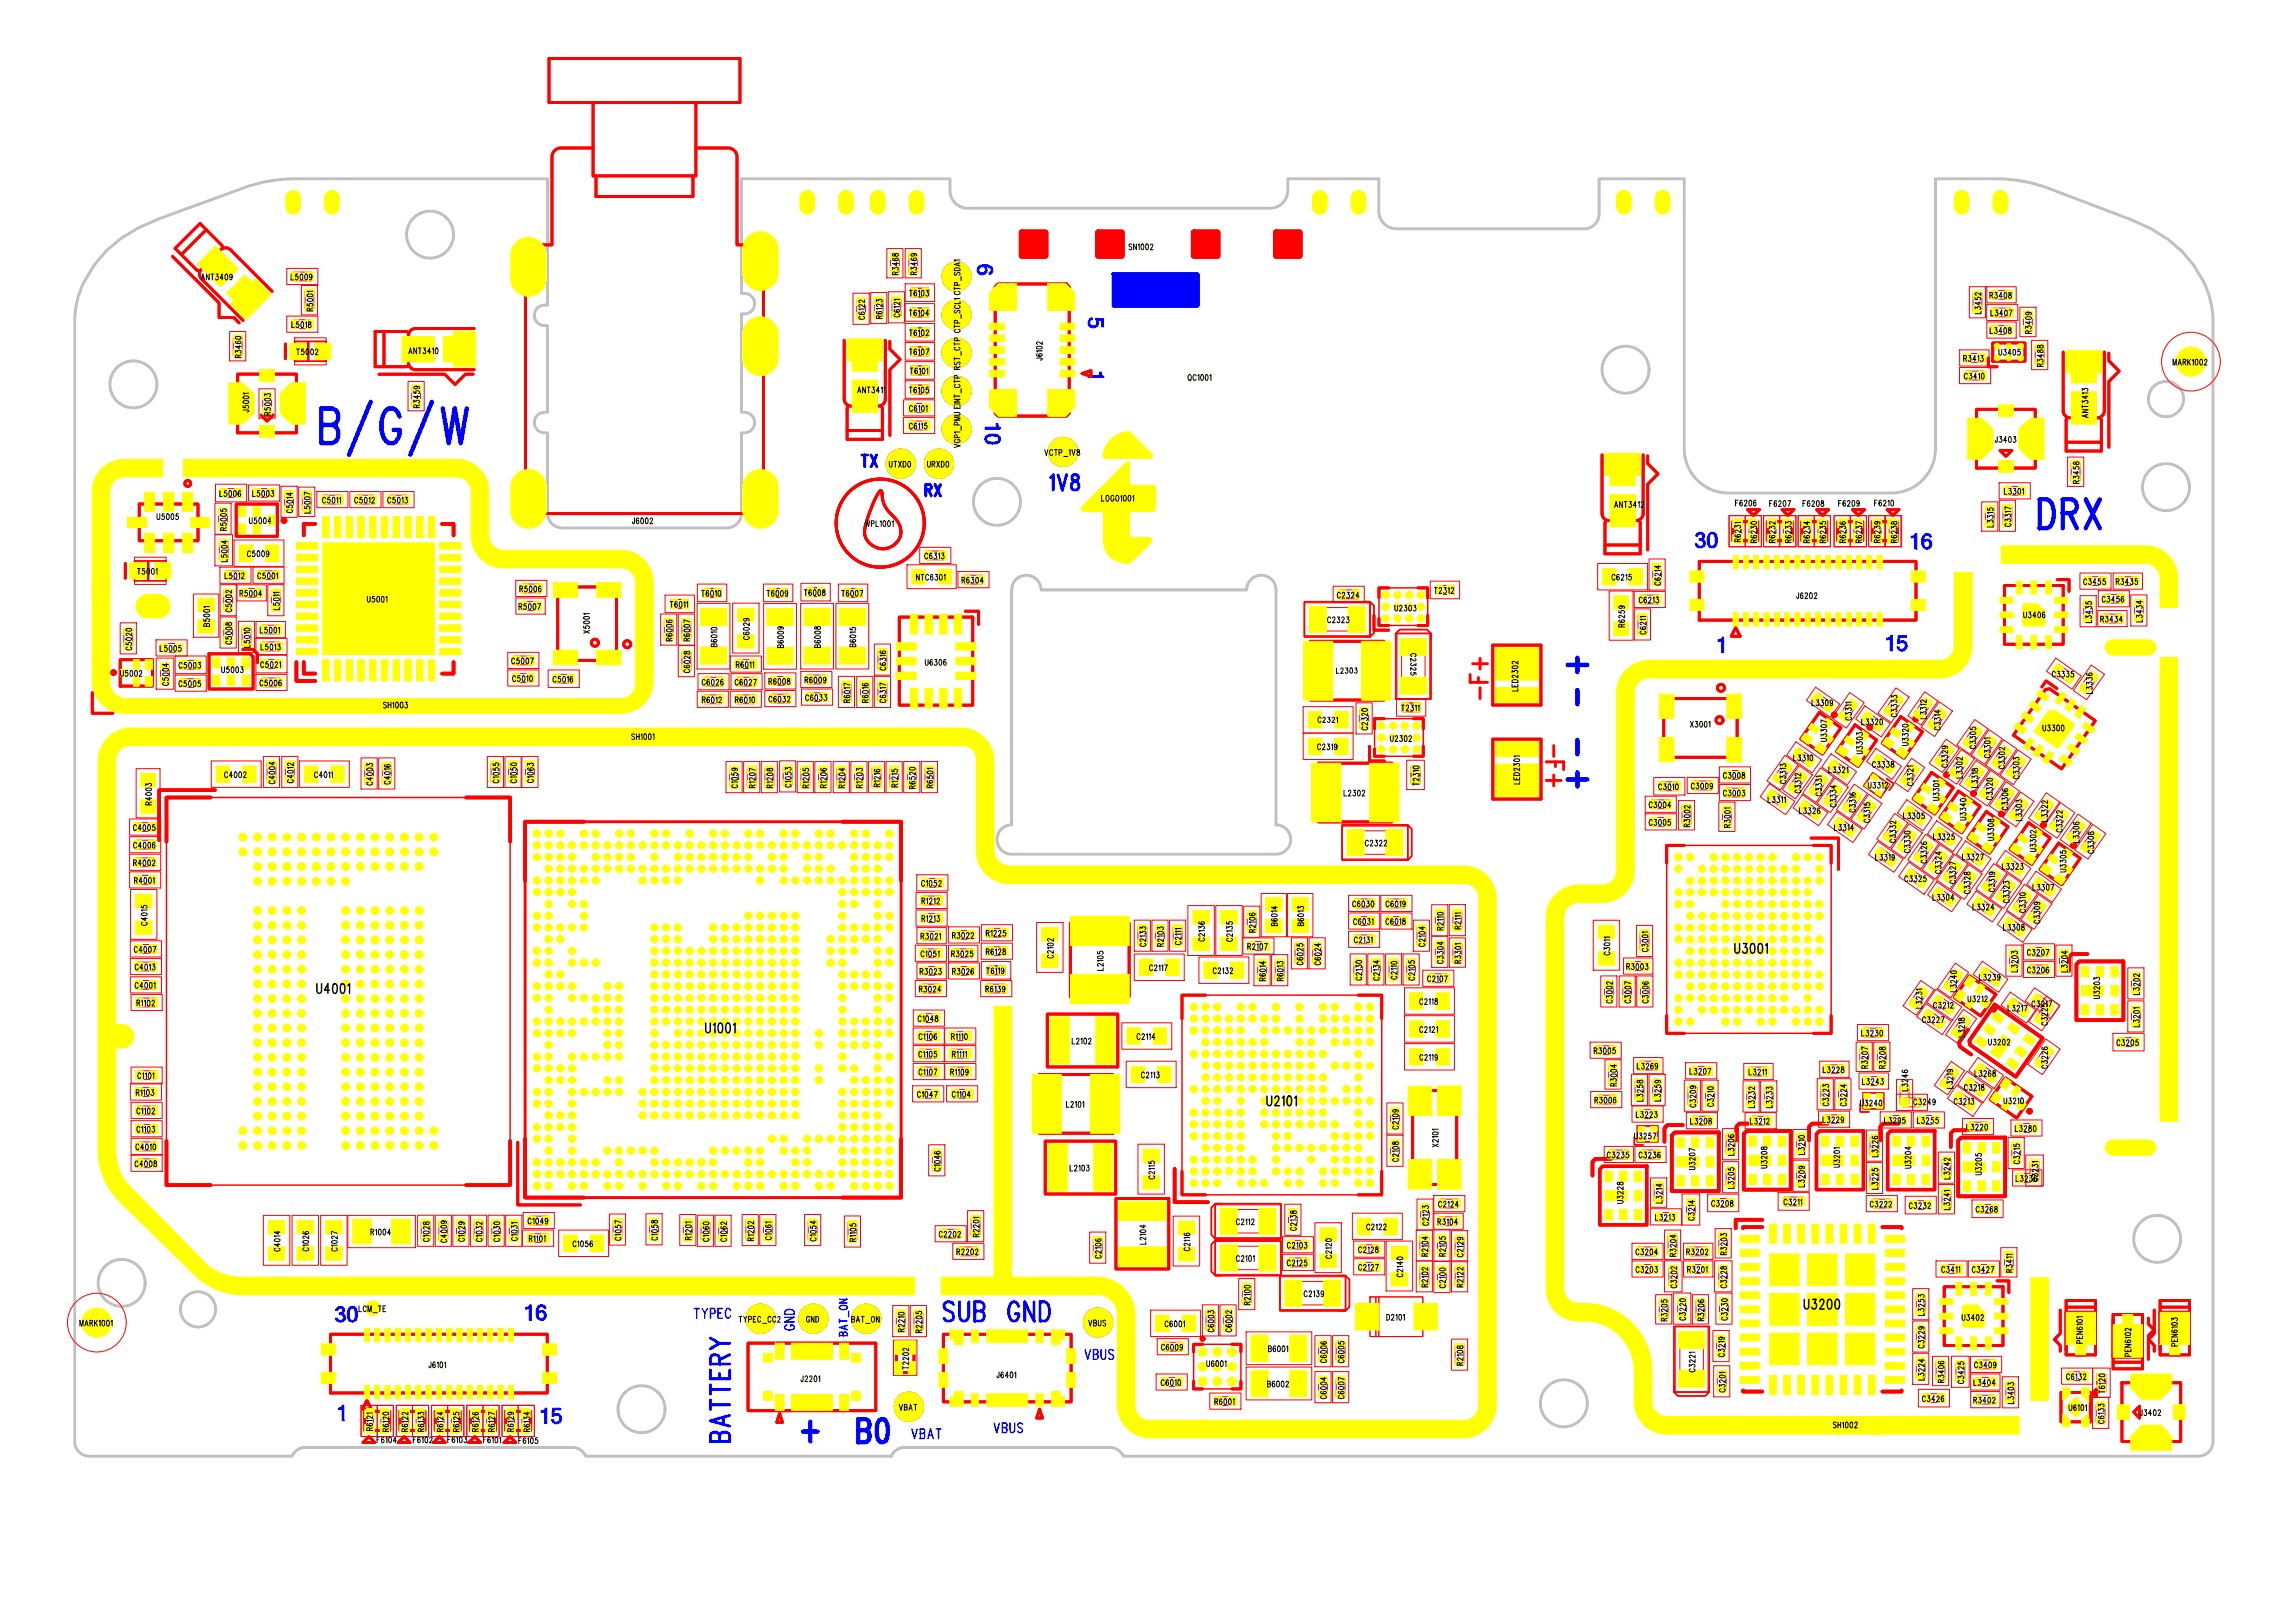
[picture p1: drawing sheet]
<svg xmlns="http://www.w3.org/2000/svg" width="297mm" height="210mm" viewBox="0 0 297 210" stroke-linecap="round" stroke-linejoin="round" font-family="sans-serif">
<defs><g id="words">
<text font-size="180.9" fill="#f00" x="168.1" y="186.1" transform="rotate(-90 168.1 186.1)">SH1001x1</text>
<text font-size="91.9" fill="#f00" x="12.7" y="173.1">SH1001</text>
<text font-size="81.7" fill="#ff0" x="270.2" y="185.6" transform="rotate(-90 270.2 185.6)">SH1002x1</text>
<text font-size="79.6" fill="#f00" x="176.5" y="141.5">J6501</text>
<text font-size="72.6" fill="#ff0" x="74.3" y="92.3" transform="rotate(-90 74.3 92.3)">SH1003x1</text>
<text font-size="61.1" fill="#f00" x="66" y="59.8">J6002</text>
<text font-size="51.6" fill="#f00" x="20.3" y="146.3">U4001</text>
<text font-size="51.1" fill="#f00" x="66.7" y="149">U1001</text>
<text font-size="27.2" fill="#f00" x="151.7" y="152">U2101</text>
<text font-size="26.7" fill="#f00" x="214.4" y="131.2">U3001</text>
<text font-size="23" fill="#ff0" x="224.3" y="177.4">U3200</text>
<text font-size="22.8" fill="#f00" x="37.5" y="85.7">U5001</text>
<text font-size="14.8" fill="#f00" x="20.8" y="41.1">ANT3409</text>
<text font-size="14.6" fill="#ff0" x="54.2" y="84.8" transform="rotate(-90 54.2 84.8)">U5001x41</text>
<text font-size="14.2" fill="#ff0" x="181.8" y="152.2">X2101</text>
<text font-size="14.1" fill="#ff0" x="240.8" y="176.9" transform="rotate(-90 240.8 176.9)">U3200x39</text>
<g font-size="13.3" fill="#f00">
<text x="109" y="55.2">ANT3411</text>
<text x="266.7" y="56.7">ANT3413</text>
<text x="207.1" y="70">ANT3412</text>
</g>
<text font-size="12.9" fill="#ff0" x="115.8" y="90">U6306</text>
<text font-size="12.6" fill="#f00" x="259.5" y="98.7">U3300</text>
<text font-size="12.2" fill="#ff0" x="138.1" y="128.6">L2105</text>
<text font-size="11.8" fill="#f00" x="108" y="71.9">WPL1001</text>
<text font-size="11.7" fill="#f00" x="121" y="182.1">J6401</text>
<text font-size="11.4" fill="#f00" x="71.2" y="84.8">X5001</text>
<text font-size="11.3" fill="#f00" x="252.9" y="138.9">U3202</text>
<g font-size="11" fill="#ff0">
<text x="218.3" y="81">J6202</text>
<text x="41.2" y="181">J6101</text>
</g>
<text font-size="10.6" fill="#f00" x="214.3" y="97.5">X3001</text>
<text font-size="10.6" fill="#ff0" x="96.6" y="182.8">J2201</text>
<text font-size="10.2" fill="#ff0" x="33.8" y="41.5" transform="rotate(-90 33.8 41.5)">ANT3409x1</text>
<text font-size="9.7" fill="#ff0" x="60.3" y="47.6" transform="rotate(-90 60.3 47.6)">ANT3410x1</text>
<text font-size="9.6" fill="#ff0" x="16.4" y="70.2">U5005</text>
<g font-size="9.2" fill="#ff0">
<text x="258.7" y="82.7">U3406</text>
<text x="250.9" y="173.5">U3402</text>
</g>
<g font-size="9.2" fill="#f00">
<text x="180.5" y="89.3">C2325</text>
<text x="216.5" y="179.5">C3221</text>
</g>
<g font-size="9" fill="#f00">
<text x="267.4" y="131">U3203</text>
<text x="215.1" y="153.1">U3207</text>
<text x="224.4" y="152.9">U3208</text>
<text x="233.8" y="152.9">U3201</text>
<text x="243" y="152.9">U3204</text>
<text x="252.1" y="153.8">U3205</text>
<text x="205.8" y="157.5">U3228</text>
</g>
<g font-size="8.9" fill="#f00">
<text x="29.6" y="55.4">J5001</text>
<text x="254.6" y="60">J3403</text>
</g>
<g font-size="8.4" fill="#ff0">
<text x="168.2" y="89.8">L2303</text>
<text x="169.3" y="105.6">L2302</text>
<text x="133.1" y="145.8">L2101</text>
</g>
<text font-size="7.6" fill="#f00" x="48.3" y="48.9">ANT3410</text>
<g font-size="7.6" fill="#ff0">
<text x="135.1" y="137.4">L2102</text>
<text x="134.8" y="153.8">L2103</text>
</g>
<text font-size="7.4" fill="#f00" x="277.8" y="174.5">PEN6103</text>
<text font-size="7.1" fill="#f00" x="154.2" y="178.9">U6001</text>
<text font-size="6.8" fill="#00f" x="41.6" y="57.3">B/G/W</text>
<g font-size="6.8" fill="#f00">
<text x="232.7" y="96.9">U3307U3303U3320</text>
<text x="247.2" y="104.7">U3301</text>
<text x="263.7" y="113.8">U3305</text>
</g>
<g font-size="6.4" fill="#f00">
<text x="252.6" y="131.5">U3212</text>
<text x="257.2" y="144.7">U3210</text>
</g>
<g font-size="5.9" fill="#f00">
<text x="177.6" y="80.9">U2303</text>
<text x="177" y="97.8">U2302</text>
</g>
<text font-size="5.7" fill="#00f" x="263.9" y="68.4">DRX</text>
<g font-size="5.5" fill="#f00">
<text x="126.9" y="33.9">SN1002</text>
<text x="26.9" y="88.6">U5003</text>
</g>
<text font-size="5" fill="#f00" x="241.7" y="70.1">F6210</text>
<g font-size="4.8" fill="#ff0">
<text x="113.6" y="53.5" transform="rotate(-90 113.6 53.5)">ANT3411x1</text>
<text x="271.3" y="55" transform="rotate(-90 271.3 55)">ANT3413x1</text>
<text x="211.6" y="68.3" transform="rotate(-90 211.6 68.3)">ANT3412x1</text>
</g>
<g font-size="4.8" fill="#f00">
<text x="173.5" y="110.7">C2322</text>
<text x="156.6" y="159.7">C2112</text>
<text x="156.6" y="164.5">C2101</text>
<text x="165.5" y="169.1">C2139</text>
</g>
<text font-size="4.7" fill="#f00" x="115.5" y="177.4">T2202</text>
<g font-size="4.6" fill="#00f">
<text x="205.4" y="91.2" transform="rotate(-90 205.4 91.2)">- +</text>
<text x="205.4" y="101.8" transform="rotate(-90 205.4 101.8)">+</text>
<text x="205.4" y="97.6" transform="rotate(-90 205.4 97.6)">-</text>
<text x="103.9" y="186.5">+</text>
<text x="111" y="186.6">B0</text>
</g>
<g font-size="4.6" fill="#f00">
<text x="248.5" y="94.7">C3314</text>
<text x="228.5" y="101.7">C3313</text>
<text x="266.5" y="109.3">L3306</text>
<text x="261.4" y="119.7">C3309</text>
<text x="262.4" y="132.8">C3225</text>
</g>
<g font-size="4.6" fill="#ff0">
<text x="256.8" y="99.6">C3302</text>
<text x="252.3" y="115.8">C3328</text>
</g>
<g font-size="4.4">
<text x="121.6" y="37.3">CTP_SDA1</text>
<text x="121.6" y="47.2">RST_CTP</text>
<text x="121.6" y="42.3">CTP_SCL1</text>
<text x="121.6" y="52.2">EINT_CTP</text>
<text x="121.6" y="57.1">VGP1_PMU</text>
<text x="123" y="62.2" transform="rotate(-90 123 62.2)">URXD0x1</text>
</g>
<text font-size="4.4" fill="#f00" x="118.1" y="62.2" transform="rotate(-90 118.1 62.2)">UTXD0x1</text>
<g font-size="4.4" fill="#ff0">
<text x="253.4" y="102.2">L3318</text>
<text x="257.3" y="104.9">C3306</text>
<text x="106.8" y="172.8" transform="rotate(-90 106.8 172.8)">GNDx1</text>
</g>
<text font-size="4.2" fill="#f00" x="264.7" y="88.7">C3335</text>
<g font-size="4.2" fill="#ff0">
<text x="254.6" y="140.3">L3268</text>
<text x="270.7" y="175.5" transform="rotate(-90 270.7 175.5)">PEN6101x1</text>
<text x="276.8" y="175.8" transform="rotate(-90 276.8 175.8)">PEN6102x1</text>
<text x="282.9" y="175.5" transform="rotate(-90 282.9 175.5)">PEN6103x1</text>
</g>
<g font-size="4.1" fill="#f00">
<text x="36.3" y="66.4">C5014</text>
<text x="223.6" y="70.2">R6231R6230</text>
<text x="228.1" y="70.2">R6232R6233</text>
<text x="232.6" y="70.2">R6234R6235</text>
<text x="237.2" y="70.2">R6236R6237</text>
<text x="243.9" y="70.2">R6238</text>
<text x="245.3" y="143.2">L3246</text>
<text x="155.5" y="172.4">C6003</text>
<text x="46.7" y="185.4">R6121R6120</text>
<text x="51.2" y="185.4">R6122R6133</text>
<text x="55.8" y="185.4">R6124R6125</text>
<text x="60.3" y="185.4">R6126R6127</text>
<text x="64.9" y="185.4">R6129R6134</text>
</g>
<text font-size="4.1" fill="#ff0" x="164.5" y="127">R6013</text>
<text font-size="4" fill="#f00" x="241" y="103">U3312</text>
<g font-size="3.9" fill="#f00">
<text x="33.5" y="53.6">R5003</text>
<text x="181.9" y="101.7">T2310</text>
<text x="270.7" y="180.3">T6120</text>
</g>
<text font-size="3.8" fill="#f00" x="14.3" y="88.4">U5002</text>
<g font-size="3.8" fill="#00f">
<text x="122.1" y="171">SUB</text>
<text x="130.5" y="171">GND</text>
<text x="94.4" y="186.5" transform="rotate(-90 94.4 186.5)">BATTERY</text>
</g>
<g font-size="3.6" fill="#f00">
<text x="36.7" y="46.7">T5002</text>
<text x="16" y="75.2">T5001</text>
</g>
<g font-size="3.4" fill="#f00">
<text x="192.4" y="90.4" transform="rotate(-90 192.4 90.4)">-F+</text>
<text x="200" y="96.5" transform="rotate(90 200 96.5)">-F+</text>
</g>
<g font-size="3.3" fill="#00f">
<text x="126.4" y="34.1" transform="rotate(90 126.4 34.1)">6</text>
<text x="140.8" y="41" transform="rotate(90 140.8 41)">5</text>
<text x="127.4" y="54.5" transform="rotate(90 127.4 54.5)">10</text>
<text x="219.2" y="70.9">30</text>
<text x="247" y="71.1">16</text>
<text x="222" y="84.5">1</text>
<text x="243.8" y="84.3">15</text>
<text x="43.3" y="171.1">30</text>
<text x="67.7" y="170.9">16</text>
<text x="43.5" y="183.9">1</text>
<text x="69.7" y="184.3">15</text>
</g>
<text font-size="3.3" fill="#f00" x="140.8" y="47.8" transform="rotate(90 140.8 47.8)">1</text>
<text font-size="3.2" fill="#ff0" x="178" y="172.2" transform="rotate(-90 178 172.2)">D2101x1</text>
<text font-size="3" fill="#00f" x="135.9" y="63.4">1V8</text>
<g font-size="2.6" fill="#f00">
<text x="240.6" y="143.6">U3240</text>
<text x="211.3" y="147.9">U3257</text>
</g>
<g font-size="2.5" fill="#ff0">
<text x="39.4" y="46.7" transform="rotate(-90 39.4 46.7)">T5002x1</text>
<text x="18.7" y="75.1" transform="rotate(-90 18.7 75.1)">T5001x1</text>
</g>
<g font-size="2.4" fill="#f00">
<text x="117.1" y="38.7">T6103</text>
<text x="117.1" y="41.3">T6104</text>
<text x="117.1" y="43.9">T6102</text>
<text x="117.1" y="46.3">T6107</text>
<text x="117.1" y="48.8">T6101</text>
<text x="117.1" y="51.3">T6105</text>
<text x="90.2" y="77.6">T6010</text>
<text x="98.7" y="77.6">T6009</text>
<text x="103.6" y="77.5">T6008</text>
<text x="108.4" y="77.6">T6007</text>
<text x="185" y="77.2">T2312</text>
<text x="86" y="79">T6011</text>
<text x="180.6" y="92.4">T2311</text>
<text x="126.9" y="126.4">T6119</text>
</g>
<text font-size="2.4" fill="#ff0" x="255.1" y="157.3">C3268</text>
<g font-size="2.3" fill="#00f">
<text x="111.5" y="60.4">TX</text>
<text x="119.8" y="64.2">RX</text>
</g>
<text font-size="2.1" fill="#ff0" x="152.4" y="126.4" transform="rotate(-90 152.4 126.4)">C2117x1</text>
<g font-size="1.9">
<text x="119.5" y="75.7" transform="rotate(-90 119.5 75.7)">NTC6301x1</text>
<text x="224.5" y="123.2">U3001</text>
<text x="41.1" y="128.4">U4001</text>
<text x="91.4" y="133.5">U1001</text>
<text x="164" y="143">U2101</text>
<text x="233.5" y="169.3">U3200</text>
</g>
<g font-size="1.9" fill="#00f">
<text x="89.8" y="170.6">TYPEC</text>
<text x="102.8" y="172.1" transform="rotate(-90 102.8 172.1)">GND</text>
<text x="140.4" y="175.9">VBUS</text>
<text x="128.6" y="185.4">VBUS</text>
<text x="118" y="186.2">VBAT</text>
</g>
<text font-size="1.5" x="246.9" y="141.5" transform="rotate(-90 246.9 141.5)">L3246x2</text>
<text font-size="1.5" fill="#00f" x="109.6" y="172.9" transform="rotate(-90 109.6 172.9)">BAT_ON</text>
<g font-size="1.4">
<text x="258.5" y="38.9" transform="rotate(-90 258.5 38.9)">R3408x1</text>
<text x="258.6" y="41.2" transform="rotate(-90 258.6 41.2)">L3407x2</text>
<text x="255" y="47.1" transform="rotate(-90 255 47.1)">R3413x1</text>
<text x="258.5" y="43.5" transform="rotate(-90 258.5 43.5)">L3408x2</text>
<text x="32.1" y="77.5" transform="rotate(-90 32.1 77.5)">R5004x2</text>
<text x="68.3" y="76.9" transform="rotate(-90 68.3 76.9)">R5006x2</text>
<text x="125.5" y="75.8" transform="rotate(-90 125.5 75.8)">R6304x1</text>
<text x="274.8" y="76" transform="rotate(-90 274.8 76)">R3435x1</text>
<text x="68.2" y="79.2" transform="rotate(-90 68.2 79.2)">R5007x2</text>
<text x="272.8" y="80.8" transform="rotate(-90 272.8 80.8)">R3434x2</text>
<text x="96" y="86.7" transform="rotate(-90 96 86.7)">R6011x1</text>
<text x="100.5" y="88.9" transform="rotate(-90 100.5 88.9)">R6008x1</text>
<text x="105.2" y="88.7" transform="rotate(-90 105.2 88.7)">R6009x1</text>
<text x="91.8" y="91.3" transform="rotate(-90 91.8 91.3)">R6012x1</text>
<text x="96" y="91.3" transform="rotate(-90 96 91.3)">R6010x1</text>
<text x="18.3" y="112.3" transform="rotate(-90 18.3 112.3)">R4002x2</text>
<text x="18.3" y="114.6" transform="rotate(-90 18.3 114.6)">R4001x2</text>
<text x="120.1" y="119.6" transform="rotate(-90 120.1 119.6)">R1213x2</text>
<text x="120.1" y="117.3" transform="rotate(-90 120.1 117.3)">R1212x2</text>
<text x="120.1" y="121.8" transform="rotate(-90 120.1 121.8)">R3021x1</text>
<text x="124.2" y="124.1" transform="rotate(-90 124.2 124.1)">R3025x2</text>
<text x="124.2" y="121.8" transform="rotate(-90 124.2 121.8)">R3022x1</text>
<text x="128.5" y="123.9" transform="rotate(-90 128.5 123.9)">R6128x1</text>
<text x="128.5" y="121.5" transform="rotate(-90 128.5 121.5)">R1225x2</text>
<text x="162.3" y="123.2" transform="rotate(-90 162.3 123.2)">R2107x1</text>
<text x="211.5" y="125.8" transform="rotate(-90 211.5 125.8)">R3003x2</text>
<text x="18.5" y="130.5" transform="rotate(-90 18.5 130.5)">R1102x2</text>
<text x="120" y="128.7" transform="rotate(-90 120 128.7)">R3024x1</text>
<text x="120.1" y="126.4" transform="rotate(-90 120.1 126.4)">R3023x2</text>
<text x="124.2" y="126.4" transform="rotate(-90 124.2 126.4)">R3026x1</text>
<text x="128.4" y="128.7" transform="rotate(-90 128.4 128.7)">R6139x2</text>
<text x="123.8" y="137.1" transform="rotate(-90 123.8 137.1)">R1111x1</text>
<text x="123.8" y="134.8" transform="rotate(-90 123.8 134.8)">R1110x1</text>
<text x="207.3" y="136.7" transform="rotate(-90 207.3 136.7)">R3005x1</text>
<text x="18.4" y="142.1" transform="rotate(-90 18.4 142.1)">R1103x1</text>
<text x="121.5" y="142.3" transform="rotate(-90 121.5 142.3)">C1047x2</text>
<text x="123.8" y="139.4" transform="rotate(-90 123.8 139.4)">R1109x1</text>
<text x="207.3" y="143.1" transform="rotate(-90 207.3 143.1)">R3006x2</text>
<text x="242" y="140.7" transform="rotate(-90 242 140.7)">L3243x2</text>
<text x="249.1" y="145.7" transform="rotate(-90 249.1 145.7)">L3255x2</text>
<text x="263.7" y="153.2" transform="rotate(-90 263.7 153.2)">L3236x1</text>
<text x="69.1" y="161" transform="rotate(-90 69.1 161)">R1101x2</text>
<text x="186.9" y="158.8" transform="rotate(-90 186.9 158.8)">R3104x1</text>
<text x="124.8" y="162.7" transform="rotate(-90 124.8 162.7)">R2202x2</text>
<text x="219.2" y="165" transform="rotate(-90 219.2 165)">R3201x2</text>
<text x="219.2" y="162.7" transform="rotate(-90 219.2 162.7)">R3202x2</text>
<text x="258.1" y="165" transform="rotate(-90 258.1 165)">C3427x1</text>
<text x="256.4" y="179.6" transform="rotate(-90 256.4 179.6)">L3404x1</text>
<text x="258.4" y="177.3" transform="rotate(-90 258.4 177.3)">C3409x1</text>
<text x="158.1" y="182.1" transform="rotate(-90 158.1 182.1)">R6001x2</text>
<text x="256.4" y="181.9" transform="rotate(-90 256.4 181.9)">R3402x1</text>
</g>
<g font-size="1.1">
<text x="116.2" y="35.5" transform="rotate(-90 116.2 35.5)">R3468</text>
<text x="118.5" y="35.5" transform="rotate(-90 118.5 35.5)">R3469</text>
<text x="146.1" y="32.2">SN1002</text>
<text x="26.1" y="36.2">ANT3409</text>
<text x="40.4" y="40.2" transform="rotate(-90 40.4 40.2)">R5001</text>
<text x="111.8" y="41.3" transform="rotate(-90 111.8 41.3)">C6122</text>
<text x="114.1" y="41.2" transform="rotate(-90 114.1 41.2)">R6123</text>
<text x="116.3" y="41" transform="rotate(-90 116.3 41)">C6121</text>
<text x="256.2" y="40.5" transform="rotate(-90 256.2 40.5)">L3452</text>
<text x="31.1" y="46.2" transform="rotate(-90 31.1 46.2)">R3460</text>
<text x="38.4" y="45.8">T5002</text>
<text x="52.9" y="45.7">ANT3410</text>
<text x="134.8" y="46.5" transform="rotate(-90 134.8 46.5)">J6102</text>
<text x="262.7" y="43.1" transform="rotate(-90 262.7 43.1)">R3409</text>
<text x="264.3" y="47.4" transform="rotate(-90 264.3 47.4)">R3488</text>
<text x="281.2" y="47.2">MARK1002</text>
<text x="32.1" y="53.3" transform="rotate(-90 32.1 53.3)">J5001</text>
<text x="34.9" y="53.7" transform="rotate(-90 34.9 53.7)">R5003</text>
<text x="54.2" y="52.7" transform="rotate(-90 54.2 52.7)">R3459</text>
<text x="111" y="50.8">ANT3411</text>
<text x="153.8" y="49.2">QC1001</text>
<text x="270.1" y="54" transform="rotate(-90 270.1 54)">ANT3413</text>
<text x="135.2" y="58.9">VCTP_1V8</text>
<text x="258.2" y="57.2">J3403</text>
<text x="115.1" y="60.4">UTXD0</text>
<text x="120.1" y="60.4">URXD0</text>
<text x="142.6" y="64.8">LOGO1001</text>
<text x="208.9" y="65.6">ANT3412</text>
<text x="224.6" y="65.4">F6206</text>
<text x="229" y="65.5">F6207</text>
<text x="233.3" y="65.5">F6208</text>
<text x="237.9" y="65.4">F6209</text>
<text x="242.6" y="65.4">F6210</text>
<text x="268.9" y="62.5" transform="rotate(-90 268.9 62.5)">R3458</text>
<text x="20.4" y="67.2">U5005</text>
<text x="29.2" y="68.6" transform="rotate(-90 29.2 68.6)">R5005</text>
<text x="32.1" y="72">C5009</text>
<text x="32.3" y="67.7">U5004</text>
<text x="37.8" y="66.3" transform="rotate(-90 37.8 66.3)">C5014</text>
<text x="40.1" y="66.4" transform="rotate(-90 40.1 66.4)">L5007</text>
<text x="81.9" y="67.7">J6002</text>
<text x="112" y="68.1">WPL1001</text>
<text x="225.1" y="70" transform="rotate(-90 225.1 70)">R6231</text>
<text x="227.2" y="70.2" transform="rotate(-90 227.2 70.2)">R6230</text>
<text x="229.6" y="70.2" transform="rotate(-90 229.6 70.2)">R6232</text>
<text x="231.7" y="70.2" transform="rotate(-90 231.7 70.2)">R6233</text>
<text x="234" y="70.2" transform="rotate(-90 234 70.2)">R6234</text>
<text x="236.1" y="70.2" transform="rotate(-90 236.1 70.2)">R6235</text>
<text x="238.7" y="70.1" transform="rotate(-90 238.7 70.1)">R6236</text>
<text x="240.8" y="70.2" transform="rotate(-90 240.8 70.2)">R6237</text>
<text x="243.2" y="70.1" transform="rotate(-90 243.2 70.1)">R6239</text>
<text x="245.4" y="70.2" transform="rotate(-90 245.4 70.2)">R6238</text>
<text x="257.8" y="68.1" transform="rotate(-90 257.8 68.1)">L3315</text>
<text x="260.1" y="68.1" transform="rotate(-90 260.1 68.1)">C3317</text>
<text x="17.8" y="74.3">T5001</text>
<text x="29.3" y="72.6" transform="rotate(-90 29.3 72.6)">L5004</text>
<text x="47.6" y="77.9">U5001</text>
<text x="208.6" y="75">C6215</text>
<text x="214.8" y="75.7" transform="rotate(-90 214.8 75.7)">C6214</text>
<text x="232.5" y="77.4">J6202</text>
<text x="27" y="81" transform="rotate(-90 27 81)">B5001</text>
<text x="29.9" y="83.3" transform="rotate(-90 29.9 83.3)">C5008</text>
<text x="29.9" y="79.1" transform="rotate(-90 29.9 79.1)">C5002</text>
<text x="32.3" y="83.7" transform="rotate(-90 32.3 83.7)">L5010</text>
<text x="36.1" y="78.9" transform="rotate(-90 36.1 78.9)">L5011</text>
<text x="76.2" y="81.9" transform="rotate(-90 76.2 81.9)">X5001</text>
<text x="86.9" y="82.9" transform="rotate(-90 86.9 82.9)">R6006</text>
<text x="89.2" y="82.9" transform="rotate(-90 89.2 82.9)">R6007</text>
<text x="92.7" y="83.6" transform="rotate(-90 92.7 83.6)">B6010</text>
<text x="96.9" y="82.7" transform="rotate(-90 96.9 82.7)">C6029</text>
<text x="101.3" y="83.8" transform="rotate(-90 101.3 83.8)">B6009</text>
<text x="106.1" y="83.7" transform="rotate(-90 106.1 83.7)">B6008</text>
<text x="110.6" y="83.6" transform="rotate(-90 110.6 83.6)">B6015</text>
<text x="171.8" y="80.5">C2323</text>
<text x="180.5" y="79.1">U2303</text>
<text x="210.1" y="81.1" transform="rotate(-90 210.1 81.1)">R6259</text>
<text x="212.9" y="82" transform="rotate(-90 212.9 82)">C6211</text>
<text x="261.9" y="79.9">U3406</text>
<text x="270.5" y="80.5" transform="rotate(-90 270.5 80.5)">L3435</text>
<text x="277.1" y="80.4" transform="rotate(-90 277.1 80.4)">L3434</text>
<text x="15.7" y="87.5">U5002</text>
<text x="17" y="84.1" transform="rotate(-90 17 84.1)">C5020</text>
<text x="21.7" y="88.6" transform="rotate(-90 21.7 88.6)">C5004</text>
<text x="28.7" y="87">U5003</text>
<text x="89.2" y="87" transform="rotate(-90 89.2 87)">C6028</text>
<text x="114.5" y="86.7" transform="rotate(-90 114.5 86.7)">C6316</text>
<text x="119.8" y="86">U6306</text>
<text x="172.9" y="87.1">L2303</text>
<text x="182.5" y="84.6" transform="rotate(90 182.5 84.6)">C2325</text>
<text x="196.3" y="89.4" transform="rotate(-90 196.3 89.4)">LED2302</text>
<text x="265.6" y="87.6">C3335</text>
<text x="270.6" y="89.7" transform="rotate(-90 270.6 89.7)">L3336</text>
<text x="49.7" y="91.5">SH1003</text>
<text x="81.8" y="95.6">SH1001</text>
<text x="109.9" y="90.8" transform="rotate(-90 109.9 90.8)">R6017</text>
<text x="112.3" y="90.8" transform="rotate(-90 112.3 90.8)">R6016</text>
<text x="114.5" y="90.9" transform="rotate(-90 114.5 90.9)">C6317</text>
<text x="170.5" y="93.5">C2321</text>
<text x="176.9" y="94.4" transform="rotate(-90 176.9 94.4)">C2320</text>
<text x="179.9" y="96">U2302</text>
<text x="218.8" y="94">X3001</text>
<text x="234.5" y="91.3">L3309</text>
<text x="236.3" y="95.9" transform="rotate(-90 236.3 95.9)">U3307</text>
<text x="239.5" y="93.1" transform="rotate(-90 239.5 93.1)">C3311</text>
<text x="240.9" y="93.7">L3320</text>
<text x="245.4" y="92.7" transform="rotate(-90 245.4 92.7)">C3333</text>
<text x="249.1" y="93" transform="rotate(-90 249.1 93)">L3312</text>
<text x="251" y="94.4" transform="rotate(-90 251 94.4)">C3314</text>
<text x="264.3" y="94.5">U3300</text>
<text x="29.1" y="100.6">C4002</text>
<text x="35.5" y="101.4" transform="rotate(-90 35.5 101.4)">C4004</text>
<text x="37.9" y="101.2" transform="rotate(-90 37.9 101.2)">C4012</text>
<text x="40.7" y="100.6">C4011</text>
<text x="48.1" y="101.5" transform="rotate(-90 48.1 101.5)">C4003</text>
<text x="50.4" y="101.4" transform="rotate(-90 50.4 101.4)">C4016</text>
<text x="64.5" y="101.3" transform="rotate(-90 64.5 101.3)">C1055</text>
<text x="66.8" y="101.2" transform="rotate(-90 66.8 101.2)">C1050</text>
<text x="68.9" y="101.2" transform="rotate(-90 68.9 101.2)">C1063</text>
<text x="95.3" y="101.9" transform="rotate(-90 95.3 101.9)">C1059</text>
<text x="97.6" y="101.9" transform="rotate(-90 97.6 101.9)">R1207</text>
<text x="99.9" y="101.9" transform="rotate(-90 99.9 101.9)">R1208</text>
<text x="102.3" y="101.8" transform="rotate(-90 102.3 101.8)">C1053</text>
<text x="104.6" y="101.9" transform="rotate(-90 104.6 101.9)">R1205</text>
<text x="106.8" y="101.9" transform="rotate(-90 106.8 101.9)">R1206</text>
<text x="109.2" y="101.9" transform="rotate(-90 109.2 101.9)">R1204</text>
<text x="111.5" y="101.9" transform="rotate(-90 111.5 101.9)">R1203</text>
<text x="113.8" y="101.7" transform="rotate(-90 113.8 101.7)">R1216</text>
<text x="116.1" y="101.8" transform="rotate(-90 116.1 101.8)">R1215</text>
<text x="118.3" y="102" transform="rotate(-90 118.3 102)">R6520</text>
<text x="120.6" y="101.9" transform="rotate(-90 120.6 101.9)">R6501</text>
<text x="170.5" y="97">C2319</text>
<text x="183.5" y="101.6" transform="rotate(-90 183.5 101.6)">T2310</text>
<text x="196.5" y="101.4" transform="rotate(-90 196.5 101.4)">LED2301</text>
<text x="231" y="101.3" transform="rotate(-90 231 101.3)">C3313</text>
<text x="232.1" y="98.4">L3310</text>
<text x="236.7" y="99.9">L3321</text>
<text x="240.9" y="97.5" transform="rotate(-90 240.9 97.5)">U3303</text>
<text x="242.3" y="99.2">C3338</text>
<text x="246.8" y="96.4" transform="rotate(-90 246.8 96.4)">U3320</text>
<text x="247.4" y="101.6" transform="rotate(-90 247.4 101.6)">C3321</text>
<text x="251.9" y="99.2" transform="rotate(-90 251.9 99.2)">C3329</text>
<text x="253.8" y="100.6" transform="rotate(-90 253.8 100.6)">L3302</text>
<text x="255.5" y="96.8" transform="rotate(-90 255.5 96.8)">C3305</text>
<text x="255.8" y="101.9" transform="rotate(-90 255.8 101.9)">L3318</text>
<text x="257.4" y="98" transform="rotate(-90 257.4 98)">C3301</text>
<text x="259.3" y="99.4" transform="rotate(-90 259.3 99.4)">C3302</text>
<text x="261.2" y="100.7" transform="rotate(-90 261.2 100.7)">C3303</text>
<text x="19.5" y="104.1" transform="rotate(-90 19.5 104.1)">R4003</text>
<text x="173.9" y="102.9">L2302</text>
<text x="218.6" y="106.9" transform="rotate(-90 218.6 106.9)">R3002</text>
<text x="223.8" y="107" transform="rotate(-90 223.8 107)">R3001</text>
<text x="228.8" y="103.8">L3311</text>
<text x="232.8" y="105.2">L3326</text>
<text x="232.9" y="102.6" transform="rotate(-90 232.9 102.6)">C3312</text>
<text x="235.6" y="102.9" transform="rotate(-90 235.6 102.9)">C3331</text>
<text x="237.4" y="107.4">L3314</text>
<text x="237.5" y="104.4" transform="rotate(-90 237.5 104.4)">C3334</text>
<text x="240" y="105" transform="rotate(-90 240 105)">C3316</text>
<text x="241.8" y="106.4" transform="rotate(-90 241.8 106.4)">C3315</text>
<text x="246.3" y="105.9">L3305</text>
<text x="250.8" y="103.5" transform="rotate(-90 250.8 103.5)">U3301</text>
<text x="254.3" y="106.1" transform="rotate(-90 254.3 106.1)">U3340</text>
<text x="257.7" y="103.4" transform="rotate(-90 257.7 103.4)">C3320</text>
<text x="259.7" y="104.7" transform="rotate(-90 259.7 104.7)">C3306</text>
<text x="261.5" y="106.1" transform="rotate(-90 261.5 106.1)">L3303</text>
<text x="264.8" y="106.2" transform="rotate(-90 264.8 106.2)">L3322</text>
<text x="266.7" y="107.6" transform="rotate(-90 266.7 107.6)">C3322</text>
<text x="176.7" y="109.4">C2322</text>
<text x="242.7" y="111.3">L3319</text>
<text x="245.2" y="109" transform="rotate(-90 245.2 109)">C3332</text>
<text x="247.1" y="110.3" transform="rotate(-90 247.1 110.3)">C3330</text>
<text x="249.2" y="111.6" transform="rotate(-90 249.2 111.6)">C3326</text>
<text x="250.2" y="108.6">L3325</text>
<text x="251.1" y="113" transform="rotate(-90 251.1 113)">C3324</text>
<text x="253.9" y="111.2">L3327</text>
<text x="257.9" y="108.7" transform="rotate(-90 257.9 108.7)">U3308</text>
<text x="259.1" y="112.4">L3323</text>
<text x="263.3" y="110.1" transform="rotate(-90 263.3 110.1)">U3302</text>
<text x="267.2" y="112.8" transform="rotate(-90 267.2 112.8)">U3305</text>
<text x="268.9" y="109" transform="rotate(-90 268.9 109)">L3306</text>
<text x="270.8" y="110.4" transform="rotate(-90 270.8 110.4)">C3308</text>
<text x="19" y="119.7" transform="rotate(-90 19 119.7)">C4015</text>
<text x="165.2" y="119.7" transform="rotate(-90 165.2 119.7)">B6014</text>
<text x="168.6" y="119.7" transform="rotate(-90 168.6 119.7)">B6013</text>
<text x="246.5" y="114">C3325</text>
<text x="250.1" y="116.4">L3304</text>
<text x="252.9" y="114.3" transform="rotate(-90 252.9 114.3)">C3327</text>
<text x="254.8" y="115.6" transform="rotate(-90 254.8 115.6)">C3328</text>
<text x="255.3" y="117.7">L3324</text>
<text x="258" y="115.3" transform="rotate(-90 258 115.3)">C3319</text>
<text x="259.9" y="116.8" transform="rotate(-90 259.9 116.8)">C3323</text>
<text x="262" y="118" transform="rotate(-90 262 118)">C3310</text>
<text x="263.1" y="115.1">L3307</text>
<text x="263.8" y="119.4" transform="rotate(-90 263.8 119.4)">C3309</text>
<text x="136.2" y="123.9" transform="rotate(-90 136.2 123.9)">C2102</text>
<text x="142.7" y="125.5" transform="rotate(-90 142.7 125.5)">L2105</text>
<text x="148.2" y="122.4" transform="rotate(-90 148.2 122.4)">C2133</text>
<text x="148.8" y="125.6">C2117</text>
<text x="150.4" y="122.4" transform="rotate(-90 150.4 122.4)">R2103</text>
<text x="152.7" y="122.2" transform="rotate(-90 152.7 122.2)">C2111</text>
<text x="155.8" y="121.7" transform="rotate(-90 155.8 121.7)">C2136</text>
<text x="157" y="125.9">C2132</text>
<text x="159.4" y="121.8" transform="rotate(-90 159.4 121.8)">C2135</text>
<text x="162.3" y="120.6" transform="rotate(-90 162.3 120.6)">R2106</text>
<text x="168.5" y="124.8" transform="rotate(-90 168.5 124.8)">C6025</text>
<text x="170.8" y="124.8" transform="rotate(-90 170.8 124.8)">C6024</text>
<text x="184.3" y="122.4" transform="rotate(-90 184.3 122.4)">C2104</text>
<text x="186.6" y="124.6" transform="rotate(-90 186.6 124.6)">C3304</text>
<text x="186.6" y="120.3" transform="rotate(-90 186.6 120.3)">R2110</text>
<text x="188.9" y="120.2" transform="rotate(-90 188.9 120.2)">R2111</text>
<text x="188.9" y="124.6" transform="rotate(-90 188.9 124.6)">R3301</text>
<text x="208.2" y="123.5" transform="rotate(-90 208.2 123.5)">C3011</text>
<text x="213.1" y="123.1" transform="rotate(-90 213.1 123.1)">C3001</text>
<text x="259.3" y="120.3">L3308</text>
<text x="260.9" y="125.7" transform="rotate(-90 260.9 125.7)">L3203</text>
<text x="267.4" y="125.7" transform="rotate(-90 267.4 125.7)">L3204</text>
<text x="163.7" y="126.9" transform="rotate(-90 163.7 126.9)">R6014</text>
<text x="165.9" y="126.8" transform="rotate(-90 165.9 126.8)">R6013</text>
<text x="176.1" y="126.8" transform="rotate(-90 176.1 126.8)">C2130</text>
<text x="178.4" y="126.8" transform="rotate(-90 178.4 126.8)">C2134</text>
<text x="180.7" y="126.7" transform="rotate(-90 180.7 126.7)">C2110</text>
<text x="182.9" y="126.8" transform="rotate(-90 182.9 126.8)">C2105</text>
<text x="183.7" y="129.9">C2118</text>
<text x="208.5" y="129.7" transform="rotate(-90 208.5 129.7)">C3002</text>
<text x="210.9" y="129.7" transform="rotate(-90 210.9 129.7)">C3007</text>
<text x="213.2" y="129.7" transform="rotate(-90 213.2 129.7)">C3006</text>
<text x="248.6" y="130.4" transform="rotate(-90 248.6 130.4)">L3231</text>
<text x="250.2" y="130.4">C3212</text>
<text x="253" y="128.3" transform="rotate(-90 253 128.3)">L3240</text>
<text x="256.1" y="126.8">L3239</text>
<text x="259.8" y="130.8">L3217</text>
<text x="262.9" y="130.2">C3217</text>
<text x="271.6" y="129.2" transform="rotate(-90 271.6 129.2)">U3203</text>
<text x="276.7" y="128.7" transform="rotate(-90 276.7 128.7)">L3202</text>
<text x="123.3" y="136.7">R1111</text>
<text x="138.8" y="135">L2102</text>
<text x="147.1" y="134.4">C2114</text>
<text x="183.7" y="133.5">C2121</text>
<text x="183.7" y="137.1">C2119</text>
<text x="248.8" y="132.3">C3227</text>
<text x="254.1" y="134.2" transform="rotate(-90 254.1 134.2)">L3218</text>
<text x="257.3" y="135.2">U3202</text>
<text x="264.8" y="132.6" transform="rotate(-90 264.8 132.6)">C3225</text>
<text x="276.7" y="132.8" transform="rotate(-90 276.7 132.8)">L3201</text>
<text x="138" y="143.2">L2101</text>
<text x="147.7" y="139.4">C2113</text>
<text x="209.1" y="140.5" transform="rotate(-90 209.1 140.5)">R3004</text>
<text x="212.5" y="142.4" transform="rotate(-90 212.5 142.4)">L3258</text>
<text x="214.8" y="142.4" transform="rotate(-90 214.8 142.4)">L3259</text>
<text x="219.3" y="143.2" transform="rotate(-90 219.3 143.2)">C3209</text>
<text x="221.6" y="143.1" transform="rotate(-90 221.6 143.1)">C3210</text>
<text x="226.9" y="143.3" transform="rotate(-90 226.9 143.3)">L3232</text>
<text x="229.2" y="143.3" transform="rotate(-90 229.2 143.3)">L3233</text>
<text x="236.5" y="143" transform="rotate(-90 236.5 143)">C3223</text>
<text x="238.8" y="143.1" transform="rotate(-90 238.8 143.1)">C3224</text>
<text x="241.6" y="138.2" transform="rotate(-90 241.6 138.2)">R3207</text>
<text x="243.8" y="138.2" transform="rotate(-90 243.8 138.2)">R3208</text>
<text x="246.8" y="141.1" transform="rotate(-90 246.8 141.1)">L3246</text>
<text x="247.6" y="142.9">C3249</text>
<text x="252.6" y="140.8" transform="rotate(-90 252.6 140.8)">L3219</text>
<text x="252.9" y="142.8">C3213</text>
<text x="254.2" y="141">C3218</text>
<text x="255.6" y="139.2">L3268</text>
<text x="264.8" y="138.2" transform="rotate(-90 264.8 138.2)">C3226</text>
<text x="180.8" y="146.1" transform="rotate(-90 180.8 146.1)">C2109</text>
<text x="186" y="148.4" transform="rotate(-90 186 148.4)">X2101</text>
<text x="224.3" y="149.5" transform="rotate(-90 224.3 149.5)">L3206</text>
<text x="233.4" y="149.4" transform="rotate(-90 233.4 149.4)">L3210</text>
<text x="242.9" y="149.6" transform="rotate(-90 242.9 149.6)">L3226</text>
<text x="121.6" y="151.5" transform="rotate(-90 121.6 151.5)">C1046</text>
<text x="138.5" y="151.5">L2103</text>
<text x="149.3" y="152.5" transform="rotate(-90 149.3 152.5)">C2115</text>
<text x="180.8" y="150.2" transform="rotate(-90 180.8 150.2)">C2108</text>
<text x="209.9" y="155.7" transform="rotate(-90 209.9 155.7)">U3228</text>
<text x="215" y="155.6" transform="rotate(-90 215 155.6)">L3214</text>
<text x="219.2" y="151.3" transform="rotate(-90 219.2 151.3)">U3207</text>
<text x="224.3" y="153.8" transform="rotate(-90 224.3 153.8)">L3205</text>
<text x="228.5" y="151.1" transform="rotate(-90 228.5 151.1)">U3208</text>
<text x="233.4" y="153.5" transform="rotate(-90 233.4 153.5)">L3209</text>
<text x="237.9" y="151" transform="rotate(-90 237.9 151)">U3201</text>
<text x="242.9" y="153.8" transform="rotate(-90 242.9 153.8)">L3225</text>
<text x="247.2" y="151.1" transform="rotate(-90 247.2 151.1)">U3204</text>
<text x="252.2" y="152.5" transform="rotate(-90 252.2 152.5)">L3242</text>
<text x="256.3" y="152" transform="rotate(-90 256.3 152)">U3205</text>
<text x="261.2" y="150.5" transform="rotate(-90 261.2 150.5)">C3215</text>
<text x="36.2" y="161.9" transform="rotate(-90 36.2 161.9)">C4014</text>
<text x="39.9" y="161.8" transform="rotate(-90 39.9 161.8)">C1026</text>
<text x="43.6" y="161.8" transform="rotate(-90 43.6 161.8)">C1027</text>
<text x="48" y="159.8">R1004</text>
<text x="55.4" y="160.6" transform="rotate(-90 55.4 160.6)">C1028</text>
<text x="57.7" y="160.7" transform="rotate(-90 57.7 160.7)">C4009</text>
<text x="60" y="160.6" transform="rotate(-90 60 160.6)">C1029</text>
<text x="62.3" y="160.6" transform="rotate(-90 62.3 160.6)">C1032</text>
<text x="64.6" y="160.6" transform="rotate(-90 64.6 160.6)">C1030</text>
<text x="66.8" y="160.5" transform="rotate(-90 66.8 160.5)">C1031</text>
<text x="74.2" y="161.3">C1056</text>
<text x="80.3" y="160.5" transform="rotate(-90 80.3 160.5)">C1057</text>
<text x="85" y="160.4" transform="rotate(-90 85 160.4)">C1058</text>
<text x="89.4" y="160.4" transform="rotate(-90 89.4 160.4)">R1201</text>
<text x="91.6" y="160.6" transform="rotate(-90 91.6 160.6)">C1060</text>
<text x="93.9" y="160.6" transform="rotate(-90 93.9 160.6)">C1062</text>
<text x="97.4" y="160.5" transform="rotate(-90 97.4 160.5)">R1202</text>
<text x="99.7" y="160.4" transform="rotate(-90 99.7 160.4)">C1061</text>
<text x="105.5" y="160.5" transform="rotate(-90 105.5 160.5)">C1054</text>
<text x="110.7" y="160.6" transform="rotate(-90 110.7 160.6)">R1105</text>
<text x="126.6" y="160" transform="rotate(-90 126.6 160)">R2201</text>
<text x="148.2" y="161" transform="rotate(-90 148.2 161)">L2104</text>
<text x="153.9" y="161.8" transform="rotate(-90 153.9 161.8)">C2116</text>
<text x="160" y="158.4">C2112</text>
<text x="167.6" y="159.2" transform="rotate(-90 167.6 159.2)">C2138</text>
<text x="176.9" y="159.1">C2122</text>
<text x="184.7" y="158.5" transform="rotate(-90 184.7 158.5)">C2123</text>
<text x="219.1" y="157.9" transform="rotate(-90 219.1 157.9)">C3214</text>
<text x="252.2" y="156.5" transform="rotate(-90 252.2 156.5)">L3241</text>
<text x="142.4" y="162.8" transform="rotate(-90 142.4 162.8)">C2106</text>
<text x="160" y="163.2">C2101</text>
<text x="168.8" y="167.7">C2139</text>
<text x="172.2" y="162.8" transform="rotate(-90 172.2 162.8)">C2120</text>
<text x="181.4" y="165.2" transform="rotate(-90 181.4 165.2)">C2140</text>
<text x="184.6" y="166.5" transform="rotate(-90 184.6 166.5)">R2102</text>
<text x="184.6" y="162.5" transform="rotate(-90 184.6 162.5)">R2104</text>
<text x="186.9" y="166.6" transform="rotate(-90 186.9 166.6)">C2100</text>
<text x="186.9" y="162.5" transform="rotate(-90 186.9 162.5)">R2105</text>
<text x="189.2" y="166.5" transform="rotate(-90 189.2 166.5)">R2122</text>
<text x="189.2" y="162.6" transform="rotate(-90 189.2 162.6)">C2129</text>
<text x="216.8" y="162.5" transform="rotate(-90 216.8 162.5)">R3204</text>
<text x="216.9" y="166.6" transform="rotate(-90 216.9 166.6)">C3202</text>
<text x="223.3" y="166.6" transform="rotate(-90 223.3 166.6)">C3228</text>
<text x="223.3" y="162.3" transform="rotate(-90 223.3 162.3)">R3203</text>
<text x="260.3" y="164.6" transform="rotate(-90 260.3 164.6)">R3411</text>
<text x="10.4" y="171.5">MARK1001</text>
<text x="46.5" y="169.7">LCM_TE</text>
<text x="95.7" y="171">TYPEC_CC2</text>
<text x="104.4" y="171">GND</text>
<text x="110.2" y="171">BAT_ON</text>
<text x="116.9" y="172.3" transform="rotate(-90 116.9 172.3)">R2210</text>
<text x="119.2" y="172.4" transform="rotate(-90 119.2 172.4)">R2205</text>
<text x="140.9" y="171.5">VBUS</text>
<text x="150.8" y="171.6">C6001</text>
<text x="157" y="172.3" transform="rotate(-90 157 172.3)">C6003</text>
<text x="159.3" y="172.3" transform="rotate(-90 159.3 172.3)">C6002</text>
<text x="161.7" y="168.8" transform="rotate(-90 161.7 168.8)">R2100</text>
<text x="179.5" y="170.8">D2101</text>
<text x="215.6" y="170.9" transform="rotate(-90 215.6 170.9)">R3205</text>
<text x="218" y="170.8" transform="rotate(-90 218 170.8)">C3220</text>
<text x="220.4" y="170.9" transform="rotate(-90 220.4 170.9)">R3206</text>
<text x="223.4" y="170.8" transform="rotate(-90 223.4 170.8)">C3230</text>
<text x="248.9" y="170.2" transform="rotate(-90 248.9 170.2)">L3253</text>
<text x="253.9" y="170.8">U3402</text>
<text x="269.4" y="173.8" transform="rotate(-90 269.4 173.8)">PEN6101</text>
<text x="55.6" y="176.9">J6101</text>
<text x="103.7" y="178.7">J2201</text>
<text x="117.5" y="177.1" transform="rotate(-90 117.5 177.1)">T2202</text>
<text x="129.1" y="178.2">J6401</text>
<text x="156.2" y="176.8">U6001</text>
<text x="164" y="179.4">B6002</text>
<text x="164.2" y="174.9">B6001</text>
<text x="171.5" y="176.3" transform="rotate(-90 171.5 176.3)">C6006</text>
<text x="173.8" y="176.3" transform="rotate(-90 173.8 176.3)">C6005</text>
<text x="189.2" y="176.6" transform="rotate(-90 189.2 176.6)">R2108</text>
<text x="219.2" y="177.5" transform="rotate(-90 219.2 177.5)">C3221</text>
<text x="223" y="175.5" transform="rotate(-90 223 175.5)">C3219</text>
<text x="248.9" y="178.5" transform="rotate(-90 248.9 178.5)">L3224</text>
<text x="248.9" y="174.4" transform="rotate(-90 248.9 174.4)">C3229</text>
<text x="251.4" y="178.8" transform="rotate(-90 251.4 178.8)">R3406</text>
<text x="254" y="179" transform="rotate(-90 254 179)">C3425</text>
<text x="275.6" y="175.5" transform="rotate(-90 275.6 175.5)">PEN6102</text>
<text x="281.6" y="174.1" transform="rotate(-90 281.6 174.1)">PEN6103</text>
<text x="48.1" y="185.1" transform="rotate(-90 48.1 185.1)">R6121</text>
<text x="50.2" y="185.2" transform="rotate(-90 50.2 185.2)">R6120</text>
<text x="52.7" y="185.2" transform="rotate(-90 52.7 185.2)">R6122</text>
<text x="54.8" y="185.2" transform="rotate(-90 54.8 185.2)">R6133</text>
<text x="57.3" y="185.2" transform="rotate(-90 57.3 185.2)">R6124</text>
<text x="59.3" y="185.2" transform="rotate(-90 59.3 185.2)">R6125</text>
<text x="61.8" y="185.2" transform="rotate(-90 61.8 185.2)">R6126</text>
<text x="63.9" y="185.2" transform="rotate(-90 63.9 185.2)">R6127</text>
<text x="66.4" y="185.2" transform="rotate(-90 66.4 185.2)">R6129</text>
<text x="68.5" y="185.2" transform="rotate(-90 68.5 185.2)">R6134</text>
<text x="116.4" y="182.4">VBAT</text>
<text x="171.5" y="181" transform="rotate(-90 171.5 181)">C6004</text>
<text x="173.8" y="180.9" transform="rotate(-90 173.8 180.9)">C6007</text>
<text x="223.1" y="180.1" transform="rotate(-90 223.1 180.1)">C3201</text>
<text x="237.2" y="184.7">SH1002</text>
<text x="260.5" y="181.6" transform="rotate(-90 260.5 181.6)">L3403</text>
<text x="267.7" y="182.5">U6101</text>
<text x="272.1" y="184.1" transform="rotate(-90 272.1 184.1)">C6133</text>
<text x="272.2" y="180.2" transform="rotate(-90 272.2 180.2)">T6120</text>
<text x="276.9" y="183.1">J3402</text>
<text x="48.8" y="186.6">F6104</text>
<text x="53.5" y="186.6">F6102</text>
<text x="58" y="186.6">F6103</text>
<text x="62.6" y="186.7">F6101</text>
<text x="67.2" y="186.7">F6105</text>
</g>
<g font-size="1">
<text x="118.6" y="41.1" transform="rotate(-90 118.6 41.1)">T6104x1</text>
<text x="118.6" y="38.5" transform="rotate(-90 118.6 38.5)">T6103x1</text>
<text x="118.6" y="46.1" transform="rotate(-90 118.6 46.1)">T6107x1</text>
<text x="118.6" y="43.6" transform="rotate(-90 118.6 43.6)">T6102x1</text>
<text x="118.6" y="51" transform="rotate(-90 118.6 51)">T6105x1</text>
</g>
</g></defs>
<g fill="none" stroke="#c0c0c0" stroke-width=".38">
<path d="M13.8 32.4l1.9-1.6 2.3-1.3 2.7-1.2 10.9-4a19 19 0 0 1 6.5-1.2h32.7v16.4a1.37 1.37 0 0 0-1.7 1.3 1.37 1.37 0 0 0 1.7 1.3v11.3a1.37 1.37 0 0 0-1.7 1.3 1.37 1.37 0 0 0 1.7 1.3v10.4a1.9 1.9 0 0 0 1.9 1.9h21.3a1.9 1.9 0 0 0 1.9-1.9v-10.4a1.37 1.37 0 0 0 1.7-1.3 1.37 1.37 0 0 0-1.7-1.3v-12.8a1.37 1.37 0 0 0 1.7-1.3 1.37 1.37 0 0 0-1.7-1.3v-14.9h27v1.6a2.28 2.28 0 0 0 2.3 2.2h39.1a2.28 2.28 0 0 0 2.3-2.2v-1.6h11.8v4.2a2.28 2.28 0 0 0 2.3 2.3h24.3a1.9 1.9 0 0 0 1.9-1.9v-4.6h11v35a5.7 5.7 0 0 0 5.7 5.7h21.1a5.7 5.7 0 0 0 5.7-5.7v-35h7.9a19 19 0 0 1 6.7 1.3l10.6 4a16.6 16.6 0 0 1 9.4 8 11.4 11.4 0 0 1 1.3 5.2v144.9a1.9 1.9 0 0 1-1.9 1.9h-139.1a1.9 1.9 0 0 0-1.7-1.1h-26.6a1.9 1.9 0 0 0-1.7 1.1h-39.5a1.9 1.9 0 0 0-1.8-1.1h-34.5a1.9 1.9 0 0 0-1.7 1.1h-26.2a1.9 1.9 0 0 1-1.9-1.9v-144.9a11.4 11.4 0 0 1 1.2-5.1l1.3-2.2zM37.6 25.1a.57 .57 0 0 1 .9 .5v1.2a.57 .57 0 0 1-.6 .5 .57 .57 0 0 1-.5-.5v-1.2v-.3zM42.5 25.3a.57 .57 0 0 1 .6-.2 .57 .57 0 0 1 .4 .5v1.2a.57 .57 0 0 1-.6 .5 .57 .57 0 0 1-.5-.5zM67.7 32.2a.95 .95 0 0 1 1-.2 .95 .95 0 0 1 .6 .8v3.5a.95 .95 0 0 1-.9 .9 .95 .95 0 0 1-1-.9v-3.5l.1-.3zM97.7 31.4a.95 .95 0 0 1 1.1-.2 .95 .95 0 0 1 .5 .9v3.4a.95 .95 0 0 1-.9 .9 .95 .95 0 0 1-1-.9v-3.4l.1-.4zM104.1 25.1a.57 .57 0 0 1 .9 .5v1.2a.57 .57 0 0 1-.6 .5 .57 .57 0 0 1-.5-.5v-1.2v-.3zM109 25.3a.57 .57 0 0 1 .6-.2 .57 .57 0 0 1 .4 .5v1.2a.57 .57 0 0 1-.6 .5 .57 .57 0 0 1-.5-.5zM113.3 25.1a.57 .57 0 0 1 .8 .5v1.2a.57 .57 0 0 1-.5 .5 .57 .57 0 0 1-.6-.5v-1.2l.1-.3zM118.1 25.3a.57 .57 0 0 1 .6-.2 .57 .57 0 0 1 .4 .5v1.2a.57 .57 0 0 1-.5 .5 .57 .57 0 0 1-.6-.5zM170.5 25.1a.57 .57 0 0 1 .8 .5v1.2a.57 .57 0 0 1-.6 .5 .57 .57 0 0 1-.5-.5v-1.2v-.3zM175.5 25.1a.57 .57 0 0 1 .8 .5v1.2a.57 .57 0 0 1-.5 .5 .57 .57 0 0 1-.6-.5v-1.2l.1-.3zM209.8 25.1a.57 .57 0 0 1 .8 .5v1.2a.57 .57 0 0 1-.5 .5 .57 .57 0 0 1-.6-.5v-1.2l.1-.3z"/>
<path d="M214.6 25.3a.57 .57 0 0 1 .6-.2 .57 .57 0 0 1 .5 .5v1.2a.57 .57 0 0 1-.6 .5 .57 .57 0 0 1-.6-.5zM253.5 25.1a.57 .57 0 0 1 .8 .5v1.2a.57 .57 0 0 1-.5 .5 .57 .57 0 0 1-.6-.5v-1.2l.1-.3zM258.3 25.3a.57 .57 0 0 1 .6-.2 .57 .57 0 0 1 .5 .5v1.2a.57 .57 0 0 1-.6 .5 .57 .57 0 0 1-.6-.5zM97.7 42.4a.95 .95 0 0 1 1.1-.2 .95 .95 0 0 1 .5 .9v3.4a.95 .95 0 0 1-.9 1 .95 .95 0 0 1-1-1v-3.4l.1-.4zM18.6 77.9a2.61 2.61 0 0 1 2.2-.1 .76 .76 0 0 1 .4 .8 .76 .76 0 0 1-.7 .6h-1.4a.76 .76 0 0 1-.7-.4 .76 .76 0 0 1 .2-.9zM67.7 62.2a.95 .95 0 0 1 1-.2 .95 .95 0 0 1 .6 .9v3.4a.95 .95 0 0 1-.9 .9 .95 .95 0 0 1-1-.9v-3.4l.1-.4zM97.7 62.2a.95 .95 0 0 1 1.1-.2 .95 .95 0 0 1 .5 .9v3.4a.95 .95 0 0 1-.9 .9 .95 .95 0 0 1-1-.9v-3.4l.1-.4zM131.4 75a1.9 1.9 0 0 1 2.1-.4 1.9 1.9 0 0 1 1.2 1.7h26.6a1.9 1.9 0 0 1 1.9-1.9 1.9 1.9 0 0 1 1.9 1.9v30.4a1.9 1.9 0 0 1 1.9 1.9 1.9 1.9 0 0 1-1.9 1.9h-34.2a1.9 1.9 0 0 1-1.9-1.9 1.9 1.9 0 0 1 1.9-1.9v-30.4v-.5zM272.8 83.2l.6-.2h4.5a.8 .8 0 0 1 .8 .8 .8 .8 0 0 1-.8 .8h-4.5a.8 .8 0 0 1-.8-.5 .8 .8 0 0 1 .2-.9zM13.9 133.6a2.6 2.6 0 0 1 2.2-.2 .76 .76 0 0 1 .5 .9 .76 .76 0 0 1-.8 .6h-1.3a.76 .76 0 0 1-.7-.5 .76 .76 0 0 1 .1-.8zM272.8 147.9l.6-.2h4.5a.8 .8 0 0 1 .8 .8 .8 .8 0 0 1-.8 .8h-4.5a.8 .8 0 0 1-.8-.5 .8 .8 0 0 1 .2-.9z"/>
<circle cx="17.3" cy="49.7" r="3"/>
<circle cx="210.3" cy="47.8" r="3"/>
<circle cx="280.2" cy="51.6" r="2.28"/>
<circle cx="129" cy="64.9" r="3"/>
<circle cx="202.3" cy="181.6" r="3"/>
</g>
<g fill="none" stroke="#f00" stroke-width=".13">
<path d="M37.1 34.7h4v2.1h-4zM38 35.2h2.2v1.1h-2.2zM39 36.9h2.1v3.8h-2.1zM39.5 37.7h1.1v2.3h-1.1zM110.4 37.9h2.1v4.1h-2.1zM110.8 38.8h1.2v2.3h-1.2zM112.6 37.8h2.1v4.1h-2.1zM113.1 38.7h1.2v2.3h-1.2zM114.7 32.2h2.1v3.8h-2.1zM114.9 37.8h2.1v4h-2.1zM115.2 32.9h1.1v2.3h-1.1zM115.4 38.6h1.1v2.3h-1.1z"/>
<path d="M117.1 32.2h2.1v3.8h-2.1zM117.6 32.9h1.1v2.3h-1.1zM254.8 37.1h2.1v4h-2.1zM255.3 38h1.1v2.3h-1.1zM257 39.4h4v2.1h-4zM257 37.1h3.8v2.1h-3.8zM257.8 37.6h2.3v1.1h-2.3zM257.9 39.9h2.3v1.1h-2.3zM261.3 39.8h2.1v3.8h-2.1zM29.7 42.9h2.1v3.8h-2.1zM30.2 43.7h1.1v2.2h-1.1zM34 51.1h1.1v2.3h-1.1z"/>
<path d="M37.1 40.9h4v2.1h-4zM38 41.4h2.2v1.1h-2.2zM52.8 49.4h2.1v3.8h-2.1zM53.3 50.1h1.1v2.3h-1.1zM117.8 52.2h2.3v1.2h-2.3zM117.8 54.5h2.3v1.1h-2.3zM253.5 47.6h4v2h-4zM253.5 45.3h3.8v2.1h-3.8zM254.3 45.8h2.3v1.1h-2.3zM254.4 48h2.3v1.2h-2.3zM257 41.7h3.8v2.1h-3.8zM257.8 42.1h2.3v1.2h-2.3z"/>
<path d="M261.8 40.5h1.1v2.3h-1.1zM262.8 44h2.1v3.8h-2.1zM263.3 44.8h1.2v2.3h-1.2zM267.5 59.1h2.1v3.8h-2.1zM268 59.9h1.1v2.3h-1.1zM25 76.9h3.3v5.6h-3.3zM27.8 69.2h2.3v4h-2.3zM27.8 65.1h2.1v4h-2.1zM28.3 66h1.1v2.3h-1.1zM28.4 70.1h1.1v2.3h-1.1zM28.5 75.7h2.1v4h-2.1zM28.5 79.8h2.1v4.1h-2.1z"/>
<path d="M28.8 63.2h2.2v1.2h-2.2zM28.9 76.5h1.2v2.3h-1.2zM29.3 73.9h2.3v1.1h-2.3zM31.4 76.2h2.3v1.1h-2.3zM33 63.2h2.3v1.2h-2.3zM33.6 73.9h2.3v1.1h-2.3zM34.6 75.7h2.1v4h-2.1zM35.1 76.5h1.2v2.3h-1.2zM36.8 63.8h1.2v2.3h-1.2zM38.6 63h2.1v3.8h-2.1zM39.1 63.8h1.1v2.3h-1.1zM41.9 64.1h2.2v1.1h-2.2z"/>
<path d="M46.1 64.1h2.3v1.1h-2.3zM50.4 64.1h2.3v1.1h-2.3zM67.5 77.9h2.3v1.1h-2.3zM67.6 75.6h2.3v1.1h-2.3zM85.5 79.5h2.1v4h-2.1zM87.8 79.5h2v4h-2zM90.2 78.1h4.2v8.5h-4.2zM94.8 78.1h3.4v6.4h-3.4zM98.8 78.1h4.2v8.5h-4.2zM103.6 78.1h4.2v8.5h-4.2zM108.1 78.1h4.3v8.5h-4.3zM117.3 73.1h6.4v3.1h-6.4z"/>
<path d="M119.9 71.3h2.2v1.1h-2.2zM123.9 74h4.1v2.1h-4.1zM124.8 74.4h2.3v1.2h-2.3zM170 78.6h6v3.1h-6zM173.3 76.3h2.3v1.2h-2.3zM208.2 76.5h3.1v6.4h-3.1zM211.4 78.8h2.1v4h-2.1zM211.9 79.7h1.2v2.2h-1.2zM212.3 77h2.3v1.1h-2.3zM213.3 72.3h2.1v4.1h-2.1zM213.8 73.2h1.2v2.3h-1.2zM224.2 67.6h1.1v2.3h-1.1z"/>
<path d="M226.3 67.6h1.1v2.3h-1.1zM228.6 67.6h1.2v2.3h-1.2zM230.7 67.6h1.2v2.3h-1.2zM233.1 67.6h1.1v2.3h-1.1zM235.2 67.6h1.1v2.3h-1.1zM237.8 67.6h1.1v2.3h-1.1zM239.8 67.6h1.2v2.3h-1.2zM241.7 66.7h2.1v4.1h-2.1zM242.2 67.6h1.2v2.3h-1.2zM244.4 67.6h1.1v2.3h-1.1zM256.4 64.9h2.1v3.8h-2.1zM256.8 65.7h1.2v2.3h-1.2z"/>
<path d="M258.7 64.7h2v4.1h-2zM259.1 65.6h1.2v2.3h-1.2zM259.5 62.9h2.3v1.2h-2.3zM269.1 77.1h2.1v4h-2.1zM269.6 78h1.1v2.2h-1.1zM270 74.6h2.2v1.2h-2.2zM271.4 79h3.8v2.1h-3.8zM272.1 79.5h2.3v1.1h-2.3zM272.3 76.9h2.3v1.2h-2.3zM274.1 74.6h2.3v1.2h-2.3zM275.7 77h2.1v4h-2.1zM276.1 77.9h1.2v2.2h-1.2z"/>
<path d="M15.5 80.6h2.1v4h-2.1zM16 81.5h1.2v2.3h-1.2zM17.6 99.5h3.1v6.3h-3.1zM20.2 85.2h2.3v4h-2.3zM20.8 86h1.1v2.3h-1.1zM21.1 83.3h2.2v1.1h-2.2zM23.5 85.5h2.3v1.1h-2.3zM23.5 87.8h2.3v1.2h-2.3zM28.9 80.7h1.2v2.3h-1.2zM30.8 80.4h2.1v4h-2.1zM31.3 81.3h1.2v2.3h-1.2zM33.9 80.9h2.3v1.1h-2.3z"/>
<path d="M34 87.7h2.3v1.2h-2.3zM34 85.4h2.3v1.1h-2.3zM34 83.1h2.3v1.1h-2.3zM34.1 97.9h2.1v4h-2.1zM34.6 98.8h1.1v2.2h-1.1zM36.5 97.9h2v4h-2zM36.9 98.8h1.2v2.2h-1.2zM46.7 98.1h2.1v4h-2.1zM47.2 99h1.1v2.2h-1.1zM49 98.1h2.1v4h-2.1zM49.5 99h1.1v2.2h-1.1zM63 97.9h2.1v4h-2.1z"/>
<path d="M63.5 98.8h1.2v2.2h-1.2zM65.3 97.9h2.1v4h-2.1zM65.8 98.8h1.1v2.2h-1.1zM66.6 84.9h2.2v1.1h-2.2zM66.6 87.2h2.2v1.1h-2.2zM67.5 97.9h2.1v4h-2.1zM68 98.8h1.1v2.2h-1.1zM71.8 87.3h2.3v1.1h-2.3zM85.9 80.3h1.2v2.3h-1.2zM87.8 83.5h2v4.1h-2zM88.2 84.4h1.2v2.3h-1.2zM88.2 80.3h1.2v2.3h-1.2z"/>
<path d="M90.2 89.5h4v2h-4zM90.3 87.2h4v2.1h-4zM91.1 89.9h2.3v1.2h-2.3zM91.2 87.6h2.2v1.2h-2.2zM93.9 98.6h2.1v4h-2.1zM94.4 99.4h1.1v2.3h-1.1zM95.3 85.4h2.3v1.1h-2.3zM95.3 89.9h2.3v1.2h-2.3zM95.4 87.6h2.3v1.2h-2.3zM96.2 98.6h2.1v4h-2.1zM96.7 99.4h1.1v2.3h-1.1zM98.5 98.6h2.1v4h-2.1z"/>
<path d="M99 99.4h1.1v2.3h-1.1zM99.8 89.8h2.3v1.2h-2.3zM99.8 87.6h2.3v1.1h-2.3zM100.9 98.5h2v4h-2zM101.3 99.3h1.2v2.3h-1.2zM103.1 98.6h2.1v4h-2.1zM103.6 99.4h1.2v2.3h-1.2zM104.5 87.4h2.2v1.1h-2.2zM104.6 89.6h2.2v1.2h-2.2zM105.4 98.6h2.1v4h-2.1zM105.9 99.4h1.1v2.3h-1.1zM107.8 98.6h2.1v4h-2.1z"/>
<path d="M108.3 99.4h1.1v2.3h-1.1zM108.5 87.5h2.1v4.1h-2.1zM108.9 88.4h1.2v2.3h-1.2zM110.1 98.6h2.1v4h-2.1zM110.6 99.4h1.1v2.3h-1.1zM110.8 87.5h2.1v4.1h-2.1zM111.3 88.4h1.2v2.3h-1.2zM112.4 98.6h2v4h-2zM112.8 99.4h1.2v2.3h-1.2zM113.1 83.3h2.1v4.1h-2.1zM113.1 87.5h2.1v4.1h-2.1zM113.6 84.2h1.1v2.3h-1.1z"/>
<path d="M113.6 88.4h1.1v2.3h-1.1zM114.6 98.6h2.1v4h-2.1zM115.1 99.4h1.1v2.3h-1.1zM116.9 98.6h2.1v4h-2.1zM117.4 99.4h1.1v2.3h-1.1zM119.2 98.6h2.1v4h-2.1zM119.7 99.4h1.1v2.3h-1.1zM175.4 91h2.1v4h-2.1zM175.9 91.8h1.2v2.3h-1.2zM223.3 99.7h2.3v1.2h-2.3zM232.3 96l3.3 2.3-1.2 1.7-3.3-2.3zM232.8 99.1l1.7 1.2-2.2 3.1-1.7-1.2z"/>
<path d="M232.8 96.9l1.9 1.3-.7 .9-1.9-1.3zM234.9 88.9l3.1 2.2-1.2 1.7-3.1-2.2zM235.2 89.8l1.9 1.3-.6 .9-1.9-1.3zM235.5 99.4l1.7 1.2-2.3 3.3-1.7-1.2zM236.9 97.6l3.3 2.3-1.2 1.7-3.3-2.3zM239.3 90.7l.9 .6-1.3 1.9-.9-.7zM239.3 89.6l1.9 1.3-2.3 3.3-1.9-1.3zM241.3 91.3l3.3 2.3-1.2 1.8-3.3-2.4zM241.7 92.2l1.9 1.3-.7 1-1.8-1.3zM245.2 90l.9 .7-1.3 1.8-.9-.6zM245.3 89l1.7 1.2-2.3 3.3-1.7-1.2zM249 89.5l1.7 1.2-2.2 3.1-1.7-1.2z"/>
<path d="M251.7 96.6l1 .6-1.4 1.9-.9-.7zM251.8 95.7l1.7 1.2-2.2 3.1-1.7-1.2zM253.7 97l1.7 1.2-2.3 3.3-1.7-1.2zM255.4 94.1l.9 .7-1.3 1.8-.9-.6zM255.5 93.1l1.7 1.2-2.3 3.3-1.7-1.2zM257.3 94.4l1.8 1.2-2.4 3.3-1.7-1.2zM257.5 99.7l1.9 1.3-2.3 3.3-1.9-1.3zM270.4 87.1l1 .6-1.3 1.9-1-.7zM270.5 86.1l1.8 1.2-2.4 3.3-1.7-1.2zM16.9 115.1h3.4v6.5h-3.4zM17.6 108.7h2.3v1.2h-2.3zM17.6 106.5h2.3v1.1h-2.3z"/>
<path d="M17.6 113.3h2.3v1.1h-2.3zM17.6 111h2.3v1.2h-2.3zM119.4 116h2.3v1.1h-2.3zM119.4 118.2h2.3v1.2h-2.3zM119.5 113.7h2.3v1.1h-2.3zM134.1 119.4h3.4v6.4h-3.4zM146.7 119.1h2.1v4h-2.1zM147.2 119.9h1.2v2.3h-1.2zM149 119.1h2.1v4h-2.1zM149.5 119.9h1.1v2.3h-1.1zM151.3 119.1h2.1v4h-2.1zM151.8 119.9h1.1v2.3h-1.1z"/>
<path d="M153.7 117.2h3.4v6.5h-3.4zM157.3 117.2h3.4v6.5h-3.4zM160.9 117.3h2.1v4h-2.1zM161.4 118.1h1.1v2.3h-1.1zM163.2 115.6h3.2v5.6h-3.2zM166.6 115.6h3.3v5.6h-3.3zM175.3 116.3h2.3v1.2h-2.3zM175.3 118.6h2.3v1.2h-2.3zM179.5 118.6h2.3v1.2h-2.3zM179.5 116.3h2.3v1.2h-2.3zM182.8 119.1h2.1v4h-2.1zM183.3 119.9h1.2v2.3h-1.2z"/>
<path d="M185.2 117.1h2.1v4h-2.1zM185.7 118h1.1v2.2h-1.1zM187.5 117.1h2.1v4h-2.1zM188 117.9h1.1v2.3h-1.1zM206.1 119.1h3.4v6.5h-3.4zM211.7 119.8h2.1v4h-2.1zM213.7 103.5h2.3v1.2h-2.3zM213.7 105.8h2.3v1.1h-2.3zM214.8 101.2h2.3v1.1h-2.3zM217.1 103.6h2.1v3.8h-2.1zM217.6 104.4h1.2v2.2h-1.2zM219.1 101.1h2.3v1.1h-2.3z"/>
<path d="M222.4 103.8h2.1v3.8h-2.1zM222.8 104.6h1.2v2.2h-1.2zM223.3 102h2.3v1.1h-2.3zM228.9 101.4l3.3 2.3-1.2 1.7-3.3-2.3zM229.4 102.3l1.8 1.3-.6 .9-1.9-1.3zM233.2 102.8l3.3 2.4-1.2 1.7-3.3-2.3zM233.6 103.7l1.9 1.3-.7 1-1.8-1.3zM235.4 100.3l.9 .7-1.3 1.9-.9-.7zM237.3 101.7l.9 .6-1.3 1.9-.9-.7zM237.4 100.7l1.7 1.2-2.3 3.3-1.7-1.2zM237.6 105l3.3 2.3-1.2 1.7-3.3-2.3zM238.1 105.9l1.8 1.3-.6 .9-1.9-1.3z"/>
<path d="M239.8 102.5l.9 .6-1.3 1.9-.9-.7zM239.9 101.5l1.7 1.2-2.3 3.3-1.7-1.2zM241.6 103.8l1 .6-1.3 1.9-1-.7zM241.8 102.8l1.7 1.2-2.3 3.3-1.8-1.2zM242.9 108.9l3.3 2.3-1.2 1.7-3.3-2.3zM243.4 109.8l1.8 1.3-.6 .9-1.9-1.3zM245 106.3l.9 .6-1.3 1.9-.9-.7zM245.1 105.3l1.7 1.2-2.3 3.3-1.7-1.2zM246.7 103.5l3.3 2.3-1.2 1.7-3.3-2.3zM246.9 107.6l.9 .6-1.3 1.9-.9-.7zM246.9 111.6l3.3 2.3-1.3 1.8-3.3-2.3zM247 106.6l1.7 1.2-2.3 3.3-1.7-1.2z"/>
<path d="M247.3 112.5l1.9 1.3-.7 1-1.8-1.3zM249 109l.9 .6-1.3 1.9-.9-.7zM249.1 108l1.7 1.2-2.3 3.3-1.7-1.2zM250.6 106.2l3.3 2.3-1.2 1.7-3.3-2.3zM250.6 114.1l3.1 2.2-1.2 1.7-3.1-2.2zM250.9 110.3l.9 .6-1.3 1.9-.9-.7zM250.9 114.9l1.9 1.3-.7 1-1.8-1.3zM251 109.3l1.7 1.2-2.3 3.3-1.7-1.2zM251 107.1l1.9 1.3-.7 .9-1.8-1.3zM252.9 110.6l1.7 1.2-2.3 3.3-1.8-1.2zM254.3 108.8l3.3 2.3-1.2 1.7-3.3-2.3zM254.7 109.7l1.9 1.3-.6 1-1.9-1.4z"/>
<path d="M255.7 115.3l3.3 2.3-1.2 1.7-3.3-2.3zM256.1 116.2l1.9 1.3-.7 .9-1.9-1.3zM257.8 112.7l.9 .7-1.3 1.9-.9-.7zM257.9 111.8l1.7 1.2-2.3 3.3-1.7-1.2zM259.4 110.1l3.3 2.3-1.2 1.7-3.3-2.3zM259.6 117.9l3.3 2.3-1.2 1.8-3.3-2.4zM259.7 114.1l.9 .6-1.3 1.9-.9-.7zM259.8 113.1l1.7 1.2-2.3 3.3-1.7-1.2zM259.9 110.9l1.9 1.4-.7 .9-1.9-1.3zM260 118.8l1.9 1.3-.6 1-1.9-1.3zM261.4 102.5l1.7 1.2-2.3 3.3-1.7-1.2zM261.9 114.4l1.7 1.2-2.3 3.3-1.7-1.2z"/>
<path d="M263.4 112.7l3.3 2.4-1.2 1.7-3.3-2.3zM264.6 103.6l1 .6-1.3 1.9-1-.7zM264.7 102.6l1.8 1.2-2.3 3.3-1.8-1.2zM266.6 103.9l1.8 1.3-2.3 3.3-1.8-1.3zM270.7 106.7l1.7 1.2-2.3 3.3-1.7-1.2zM17.7 122.2h2.3v1.2h-2.3zM17.7 124.5h2.3v1.1h-2.3zM17.7 126.9h2.3v1.1h-2.3zM17.8 138.6h2.3v1.1h-2.3zM17.8 129.2h2.3v1.1h-2.3zM119 135.8h2.3v1.1h-2.3zM119 133.5h2.3v1.1h-2.3z"/>
<path d="M119 138.1h2.3v1.1h-2.3zM119 131.2h2.3v1.1h-2.3zM119.3 127.4h2.3v1.1h-2.3zM119.3 122.8h2.3v1.1h-2.3zM119.4 120.5h2.3v1.2h-2.3zM119.4 125.1h2.3v1.1h-2.3zM123.1 133.5h2.3v1.1h-2.3zM123.1 135.8h2.3v1.1h-2.3zM123.1 138.1h2.3v1.1h-2.3zM123.5 122.8h2.2v1.1h-2.2zM123.6 120.4h2.2v1.2h-2.2zM123.6 125.1h2.2v1.1h-2.2z"/>
<path d="M127.7 127.4h2.3v1.1h-2.3zM127.8 122.5h2.3v1.2h-2.3zM127.8 120.1h2.3v1.2h-2.3zM161.7 121.8h2.2v1.2h-2.2zM162.2 123.5h2.1v4.1h-2.1zM162.7 124.4h1.1v2.3h-1.1zM165 124.4h1.1v2.3h-1.1zM167.1 121.4h2.1v4h-2.1zM167.6 122.2h1.1v2.3h-1.1zM169.4 121.4h2v4h-2zM169.8 122.2h1.2v2.3h-1.2zM174.7 123.4h2.1v4.1h-2.1z"/>
<path d="M175.2 124.3h1.1v2.3h-1.1zM175.3 121h2.3v1.1h-2.3zM177 123.4h2v4.1h-2zM177.4 124.3h1.2v2.3h-1.2zM179.2 123.4h2.1v4.1h-2.1zM179.7 124.3h1.1v2.3h-1.1zM181.5 123.4h2.1v4.1h-2.1zM182 124.3h1.1v2.3h-1.1zM184.9 126h2.3v1.2h-2.3zM185.2 121.2h2.1v4h-2.1zM185.7 122h1.1v2.3h-1.1zM187.5 121.4h2.1v3.8h-2.1z"/>
<path d="M188 122.1h1.1v2.3h-1.1zM206.6 135.3h2.3v1.2h-2.3zM207.1 126.3h2.1v4h-2.1zM207.6 127.2h1.1v2.2h-1.1zM207.6 137.1h2.1v3.8h-2.1zM208.1 137.9h1.2v2.3h-1.2zM209.5 126.3h2.1v4h-2.1zM209.9 127.2h1.2v2.2h-1.2zM210.8 124.4h2.3v1.2h-2.3zM211.1 139h2v4.1h-2zM211.5 139.9h1.2v2.3h-1.2zM211.8 126.3h2v4h-2z"/>
<path d="M212.1 137.3h2.3v1.2h-2.3zM212.2 120.6h1.1v2.3h-1.1zM212.2 127.2h1.2v2.2h-1.2zM213.3 139h2.1v4.1h-2.1zM213.8 139.9h1.2v2.3h-1.2zM217.9 139.8h2.1v4h-2.1zM218.9 138h2.3v1.1h-2.3zM220.2 139.8h2.1v4h-2.1zM225.5 139.9h2.1v4h-2.1zM226.4 138.1h2.2v1.1h-2.2zM227.8 139.9h2.1v4h-2.1zM235.1 139.6h2.1v4h-2.1z"/>
<path d="M236.2 137.8h2.3v1.1h-2.3zM237.4 139.6h2.1v4h-2.1zM240.1 134.9h2.1v3.8h-2.1zM240.6 135.6h1.1v2.3h-1.1zM241.2 133.1h2.3v1.1h-2.3zM241.3 139.3h2.3v1.2h-2.3zM242.4 134.9h2.1v3.8h-2.1zM242.9 135.6h1.1v2.3h-1.1zM248.4 127.9l.9 .6-1.3 1.9-.9-.7zM248.5 126.9l1.7 1.2-2.3 3.3-1.7-1.2zM249.2 129.9l3.3 2.3-1.2 1.7-3.3-2.3zM249.6 130.8l1.9 1.3-.7 .9-1.8-1.3z"/>
<path d="M250.5 128l3.3 2.3-1.2 1.7-3.3-2.3zM250.9 128.9l1.9 1.3-.7 .9-1.8-1.3zM252.4 138.3l.9 .6-1.3 1.9-.9-.7zM252.4 137.4l1.7 1.2-2.1 3.1-1.8-1.2zM253 124.6l1.7 1.2-2.3 3.3-1.7-1.2zM253.9 131.6l.9 .7-1.3 1.8-.9-.6zM254 130.6l1.7 1.2-2.3 3.3-1.7-1.2zM254.5 138.6l3.3 2.4-1.2 1.7-3.3-2.3zM256.5 124.4l3.3 2.3-1.2 1.7-3.3-2.3zM259.5 122.3h2.1v4h-2.1zM260 123.2h1.1v2.3h-1.1zM260.1 128.4l3.3 2.3-1.2 1.7-3.3-2.3z"/>
<path d="M260.5 129.3l1.9 1.3-.7 .9-1.8-1.3zM262.6 124.9h2.3v1.1h-2.3zM262.6 122.6h2.3v1.1h-2.3zM264.6 135.5l1 .7-1.3 1.8-1-.6zM264.7 134.5l1.8 1.3-2.3 3.3-1.8-1.3zM266 122.3h2.1v4h-2.1zM266.4 123.2h1.2v2.3h-1.2zM274.2 134.3h2.3v1.1h-2.3zM275.3 129.5h2.1v4.1h-2.1zM275.3 125.2h2.1v4.1h-2.1zM275.8 130.4h1.1v2.3h-1.1zM275.8 126.1h1.1v2.3h-1.1z"/>
<path d="M17.7 140.8h2.3v1.1h-2.3zM17.8 143.1h2.3v1.2h-2.3zM17.8 150h2.3v1.1h-2.3zM17.8 147.8h2.3v1.1h-2.3zM17.8 145.5h2.3v1.1h-2.3zM34.1 157.3h3.4v6.4h-3.4zM37.8 157.3h3.4v6.4h-3.4zM41.5 157.3h3.4v6.4h-3.4zM54 157.3h2.1v4h-2.1zM54.5 158.1h1.1v2.3h-1.1zM56.3 157.3h2.1v4h-2.1zM56.8 158.1h1.1v2.3h-1.1z"/>
<path d="M58.6 157.3h2.1v4h-2.1zM59.1 158.1h1.1v2.3h-1.1zM60.9 157.3h2.1v4h-2.1zM61.3 158.1h1.2v2.3h-1.2zM63.1 157.3h2.1v4h-2.1zM63.6 158.1h1.2v2.3h-1.2zM65.4 157.3h2.1v4h-2.1zM65.9 158.1h1.1v2.3h-1.1zM68.5 159.7h2.2v1.1h-2.2zM68.6 157.4h2.2v1.1h-2.2zM78.8 157.1h2.1v4h-2.1zM79.3 158h1.2v2.3h-1.2z"/>
<path d="M83.6 157.1h2.1v4h-2.1zM84 157.9h1.2v2.3h-1.2zM87.9 157.2h2.1v4h-2.1zM88.4 158h1.2v2.3h-1.2zM90.2 157.3h2.1v4h-2.1zM90.7 158.1h1.1v2.3h-1.1zM92.5 157.3h2.1v4h-2.1zM93 158.1h1.1v2.3h-1.1zM96 157.2h2.1v4h-2.1zM96.5 158h1.1v2.3h-1.1zM98.3 157.2h2.1v4h-2.1zM98.8 158h1.1v2.3h-1.1z"/>
<path d="M104.1 157.2h2.1v4h-2.1zM104.6 158h1.1v2.3h-1.1zM109.2 157.4h2.1v4h-2.1zM109.7 158.2h1.2v2.3h-1.2zM118.9 141h2.3v1.1h-2.3zM120.1 148.1h2.1v4.1h-2.1zM120.6 149h1.2v2.3h-1.2zM121.9 159.1h2.2v1.1h-2.2zM123.3 141h2.3v1.1h-2.3zM125.2 156.7h2.1v4h-2.1zM125.7 157.5h1.1v2.3h-1.1zM141 159.4h2.1v4.1h-2.1z"/>
<path d="M147.2 148.1h3.4v6.4h-3.4zM151.8 157.4h3.4v6.4h-3.4zM166.2 155.8h2.1v4.1h-2.1zM166.7 156.7h1.1v2.3h-1.1zM170.1 158.2h3.4v6.5h-3.4zM179.4 146.9h2.1v4h-2.1zM179.4 142.7h2.1v4.1h-2.1zM179.9 147.8h1.1v2.3h-1.1zM179.9 143.6h1.1v2.3h-1.1zM183.2 159.2h2.1v4h-2.1zM183.3 155.2h2.1v4h-2.1zM183.8 156h1.1v2.3h-1.1z"/>
<path d="M185.5 159.2h2.1v4h-2.1zM186.3 157.5h2.2v1.1h-2.2zM186.4 155.2h2.2v1.1h-2.2zM187.8 159.3h2.1v4h-2.1zM206.7 141.7h2.2v1.2h-2.2zM208.3 148.8h2.3v1.2h-2.3zM212 143.6h2.3v1.1h-2.3zM212.4 148.8h2.3v1.2h-2.3zM213.5 152.4h2.1v3.8h-2.1zM214 153.2h1.1v2.3h-1.1zM214.4 156.9h2.3v1.1h-2.3zM215.3 159.2h2.1v3.8h-2.1z"/>
<path d="M215.8 159.9h1.1v2.3h-1.1zM217.6 154.5h2.3v4h-2.3zM218.2 155.4h1.1v2.3h-1.1zM218.4 140.7h1.1v2.2h-1.1zM219 144.5h2.3v1.1h-2.3zM220.7 140.7h1.1v2.2h-1.1zM221.8 155.1h2.3v1.1h-2.3zM221.9 159h2.1v3.8h-2.1zM222.4 159.8h1.1v2.2h-1.1zM222.8 150.3h2.1v4.1h-2.1zM222.8 146.1h2.1v4h-2.1zM223.3 151.2h1.2v2.3h-1.2z"/>
<path d="M223.3 146.9h1.2v2.3h-1.2zM226 140.8h1.1v2.2h-1.1zM226.6 144.5h2.3v1.1h-2.3zM228.3 140.8h1.1v2.2h-1.1zM230.9 154.9h2.3v1.1h-2.3zM232 150.1h2.1v4.1h-2.1zM232 146.2h2.1v3.8h-2.1zM232.4 151h1.2v2.3h-1.2zM232.4 146.9h1.2v2.3h-1.2zM235.6 140.5h1.1v2.2h-1.1zM236.1 144.3h2.3v1.1h-2.3zM237.8 140.5h1.2v2.2h-1.2z"/>
<path d="M241.5 150.4h2.1v4.1h-2.1zM241.5 146.2h2.1v4.1h-2.1zM241.9 151.3h1.2v2.3h-1.2zM241.9 147.1h1.2v2.3h-1.2zM242.3 155.2h2.3v1.1h-2.3zM244.1 144.4h2.3v1.1h-2.3zM247.3 155.4h2.3v1.1h-2.3zM248.4 144.4h2.3v1.1h-2.3zM250.8 153.3h2.1v3.8h-2.1zM250.8 149.1h2.1v4h-2.1zM251.2 154.1h1.2v2.2h-1.2zM251.2 150h1.2v2.2h-1.2z"/>
<path d="M253.1 140.5l3.3 2.3-1.2 1.7-3.3-2.3zM253.6 141.3l1.9 1.3-.7 1-1.9-1.3zM254.8 145.2h2.2v1.2h-2.2zM259.8 147.2h2.1v4h-2.1zM260.3 148.1h1.1v2.2h-1.1zM261 145.4h2.3v1.1h-2.3zM261.1 151.9h2.3v1.1h-2.3zM262.1 149.5h2.3v4h-2.3zM262.6 150.3h1.2v2.3h-1.2zM115.5 168.9h2.1v4.1h-2.1zM116 169.8h1.1v2.3h-1.1zM117.8 168.9h2.1v4.1h-2.1z"/>
<path d="M118.2 169.8h1.2v2.3h-1.2zM124.1 161.4h2.3v1.1h-2.3zM141.4 160.3h1.2v2.3h-1.2zM150.4 178.3h2.3v1.1h-2.3zM150.6 173.7h2.3v1.1h-2.3zM156 169.7h1.2v2.3h-1.2zM157.8 168.9h2.1v4h-2.1zM158.3 169.7h1.2v2.3h-1.2zM160.2 165.5h2.1v4h-2.1zM160.7 166.3h1.2v2.3h-1.2zM166.8 162.8h2.3v1.1h-2.3zM166.8 160.5h2.3v1.2h-2.3z"/>
<path d="M170.1 172.8h2.1v4.1h-2.1zM170.1 177.5h2.1v4h-2.1zM170.6 173.7h1.1v2.3h-1.1zM170.6 178.4h1.1v2.3h-1.1zM172.4 177.5h2.1v4h-2.1zM172.4 172.8h2.1v4.1h-2.1zM172.9 178.4h1.1v2.3h-1.1zM172.9 173.7h1.1v2.3h-1.1zM176 163.4h2.3v1.1h-2.3zM176 161.1h2.3v1.1h-2.3zM179.3 160.6h3.4v6.5h-3.4zM183.2 163.2h2.1v4h-2.1z"/>
<path d="M183.7 164h1.1v2.3h-1.1zM183.7 160h1.1v2.3h-1.1zM185.5 163.2h2.1v4.1h-2.1zM186 164.1h1.1v2.3h-1.1zM186 160h1.1v2.3h-1.1zM187.8 173.3h2.1v4h-2.1zM187.8 163.2h2.1v4h-2.1zM188.3 174.2h1.1v2.2h-1.1zM188.3 160.1h1.1v2.3h-1.1zM188.3 164h1.1v2.3h-1.1zM212 163.6h2.3v1.2h-2.3zM212 161.4h2.3v1.1h-2.3z"/>
<path d="M214.2 167.5h2.1v3.8h-2.1zM214.7 168.3h1.1v2.3h-1.1zM215.3 163.2h2.3v4h-2.3zM215.9 164h1.1v2.3h-1.1zM216.5 167.3h2.3v4.1h-2.3zM217 168.2h1.2v2.3h-1.2zM218.6 163.6h2.2v1.2h-2.2zM218.6 161.4h2.2v1.1h-2.2zM218.9 167.5h2.1v3.8h-2.1zM219.4 168.3h1.2v2.3h-1.2zM221.6 172.2h2.1v4h-2.1zM221.7 176.7h2.1v4.1h-2.1z"/>
<path d="M221.8 163.2h2.3v4h-2.3zM222 167.3h2.1v4.1h-2.1zM222.1 173.1h1.1v2.2h-1.1zM222.2 177.6h1.1v2.3h-1.1zM222.4 164h1.1v2.3h-1.1zM222.5 168.2h1.1v2.3h-1.1zM247.4 170.9h2.1v4.1h-2.1zM247.4 175.1h2.1v4.1h-2.1zM247.4 166.8h2.1v4h-2.1zM247.9 171.8h1.2v2.3h-1.2zM247.9 176h1.2v2.3h-1.2zM247.9 167.6h1.2v2.3h-1.2z"/>
<path d="M250 175.5h2.1v3.8h-2.1zM250.5 176.3h1.1v2.3h-1.1zM251.3 163.6h2.3v1.2h-2.3zM252.5 175.5h2.3v4h-2.3zM253.1 176.4h1.1v2.3h-1.1zM255.5 163.6h2.3v1.2h-2.3zM255.7 178.3h2.3v1.1h-2.3zM255.8 176h2.3v1.1h-2.3zM258.8 161.5h2.1v3.8h-2.1zM259 178.2h2.1v4h-2.1zM259.3 162.2h1.2v2.3h-1.2zM259.5 179h1.1v2.3h-1.1z"/>
<path d="M267.6 177.5h2.3v1.2h-2.3zM47.2 182.7h1.1v2.3h-1.1zM49.3 182.7h1.1v2.3h-1.1zM51.7 182.7h1.2v2.3h-1.2zM53.8 182.7h1.2v2.3h-1.2zM56.3 182.7h1.1v2.3h-1.1zM58.4 182.7h1.1v2.3h-1.1zM60.9 182.7h1.1v2.3h-1.1zM63 182.7h1.1v2.3h-1.1zM65.4 182.7h1.2v2.3h-1.2zM67.5 182.7h1.2v2.3h-1.2zM157.4 180.7h2.3v1.2h-2.3z"/>
<path d="M249.1 180.4h2.2v1.1h-2.2zM255.7 180.6h2.3v1.1h-2.3zM270.7 180.8h2.1v4.1h-2.1zM271.2 181.7h1.1v2.3h-1.1z"/>
<circle cx="137.5" cy="58.5" r="1.88"/>
<circle cx="283.4" cy="46.8" r="3.8"/>
<circle cx="12.5" cy="171.2" r="3.8"/>
<circle cx="98.4" cy="170.7" r="1.88"/>
<circle cx="112.1" cy="170.7" r="1.88"/>
<circle cx="142.1" cy="171.1" r="1.88"/>
<circle cx="117.6" cy="182" r="1.88"/>
</g>
<g fill="none" stroke="#f00" stroke-width=".38">
<path d="M128.8 37.1l.3-.4h8.8l.4 .4v16.4l-.4 .3h-8.8l-.3-.3zM257.2 46.3v1.2h1.2M257.8 44.4h4.2v2.3h-4.2zM30.6 65.2h5.3v4.2h-5.3zM193.1 83.5h6.3v7.7h-6.3zM193.1 95.7h6.3v7.7h-6.3zM253.4 102.4l2.8 1.9-2.4 3.5-2.8-2zM257 105l2.8 2-2.4 3.4-2.8-2zM262.4 106.5l2.8 1.9-2.4 3.5-2.8-2zM144.4 155.1h6.8v9.1h-6.8zM266.5 169.5v3.1l-.7 .7 .7 .8v.8M267.3 170v-1.7h3.8v1.7"/>
<path d="M274.5 178.9h7.6v7.6h-7.6zM266.6 180.2h3.8v3.8h-3.8zM276.8 182v1.5l-.8-.8z"/>
<circle cx="237.3" cy="92.5" r=".24"/>
<circle cx="241.9" cy="94.1" r=".24"/>
<circle cx="247.8" cy="93" r=".24"/>
<circle cx="251.8" cy="100.3" r=".24"/>
<circle cx="255.3" cy="102.7" r=".24"/>
<circle cx="258.9" cy="105.3" r=".24"/>
<circle cx="264.4" cy="106.8" r=".24"/>
<circle cx="268.2" cy="109.4" r=".24"/>
<circle cx="257.9" cy="130.6" r=".24"/>
</g>
<path d="M228 158.8h-2.5v.1M243.5 158.8h2.5v.1M225.5 179.9v.2h2.5M246 179.9v.2h-2.5" fill="none" stroke="#f00" stroke-width=".48"/>
<path d="M180.6 82.8v-.8l.5-.5h3.5l.5 .5v.8M216.6 179.3v.8l.5 .6h3.5l.5-.6v-.7" fill="none" stroke="#f00" stroke-width=".19"/>
<path d="M166.1 30.9h1.2v1.1h-1.2z" fill="none" stroke="#f00" stroke-width="1.9"/>
<path d="M144 35.4h11v4.2h-11z" fill="#00f" stroke="#00f" stroke-width=".38"/>
<g fill="#ff0" stroke="#ff0" stroke-width=".13">
<path d="M33.6 80.9h1v1.1h-1z"/>
<path d="M35.5 80.9h1v1.1h-1z"/>
<path d="M25.6 80.2h2.1v1.7h-2.1z"/>
<path d="M25.6 77.4h2.1v1.7h-2.1z"/>
<path d="M274 181.8h1.5v1.9h-1.5z"/>
<path d="M281.2 181.8h1.5v1.9h-1.5z"/>
<path d="M258.6 59.6h1.9v1.5h-1.9z"/>
<path d="M258.6 52.4h1.9v1.5h-1.9z"/>
<path d="M211.9 147.1h.9v.6h-.9z"/>
<path d="M213.5 147.1h.9v.6h-.9z"/>
<path d="M213.5 145.8h.9v.6h-.9z"/>
<path d="M211.9 145.8h.9v.6h-.9z"/>
<path d="M138.5 126.1h7.6v3.8h-7.6z"/>
<path d="M138.5 118.6h7.6v3.8h-7.6z"/>
<path d="M137.1 47.9h1.9v.9h-1.9z"/>
<path d="M137.1 46.4h1.9v.9h-1.9z"/>
<path d="M137.1 44.9h1.9v.8h-1.9z"/>
<path d="M137.1 43.3h1.9v.9h-1.9z"/>
<path d="M137.1 41.8h1.9v.9h-1.9z"/>
<path d="M128 41.8h1.9v.9h-1.9z"/>
<path d="M128 43.3h1.9v.9h-1.9z"/>
<path d="M128 44.9h1.9v.8h-1.9z"/>
<path d="M128 46.4h1.9v.9h-1.9z"/>
<path d="M128 47.9h1.9v.9h-1.9z"/>
<path d="M135.6 36.7h2.3l1.1 1.2v2.3h-3.4z"/>
<path d="M135.6 36.7h2.3v3.5h-2.3z"/>
<path d="M128 37.9l1.2-1.2h2.3v3.5h-3.5z"/>
<path d="M129.2 36.7h2.3v3.5h-2.3z"/>
<path d="M128 50.4h3.5v3.4h-2.3l-1.2-1.1z"/>
<path d="M129.2 50.4h2.3v3.4h-2.3z"/>
<path d="M135.6 50.4h3.4v2.3l-1.1 1.1h-2.3z"/>
<path d="M135.6 50.4h2.3v3.4h-2.3z"/>
<path d="M116 83.2h2.5v.9h-2.5z"/>
<path d="M116 85.1h2.5v.9h-2.5z"/>
<path d="M116 87h2.5v.9h-2.5z"/>
<path d="M123.7 87h2.5v.9h-2.5z"/>
<path d="M123.7 85.1h2.5v.9h-2.5z"/>
<path d="M123.7 83.2h2.5v.9h-2.5z"/>
<path d="M258 105.7l.8 .6-.6 .8-.8-.6z"/>
<path d="M256 106.4l1 .7-.4 .7-1-.8z"/>
<path d="M255.1 107.7l1 .7-.5 .8-1-.8z"/>
<path d="M256.9 108.9l1 .7-.5 .8-1-.7z"/>
<path d="M257.8 107.7l1 .7-.4 .6-1-.7z"/>
<path d="M224.9 102h1v1.1h-1z"/>
<path d="M223 102h1v1.1h-1z"/>
<path d="M213.4 103.5h1v1.2h-1z"/>
<path d="M215.3 103.5h1v1.2h-1z"/>
<path d="M213.4 105.8h1v1.1h-1z"/>
<path d="M215.3 105.8h1v1.1h-1z"/>
<path d="M218.8 101.1h1v1.1h-1z"/>
<path d="M220.7 101.1h1v1.1h-1z"/>
<path d="M47.7 64.1h1v1.1h-1z"/>
<path d="M45.8 64.1h1v1.1h-1z"/>
<path d="M33.3 73.9h1v1.1h-1z"/>
<path d="M35.2 73.9h1v1.1h-1z"/>
<path d="M68.2 84.9h.9v1.1h-.9z"/>
<path d="M66.3 84.9h.9v1.1h-.9z"/>
<path d="M41.6 64.1h.9v1.1h-.9z"/>
<path d="M43.5 64.1h.9v1.1h-.9z"/>
<path d="M66.3 87.2h.9v1.1h-.9z"/>
<path d="M68.2 87.2h.9v1.1h-.9z"/>
<path d="M50.1 64.1h1v1.1h-1z"/>
<path d="M52 64.1h1v1.1h-1z"/>
<path d="M73.4 87.3h1v1.1h-1z"/>
<path d="M71.5 87.3h1v1.1h-1z"/>
<path d="M206.8 123.2h2.1v1.7h-2.1z"/>
<path d="M206.8 119.7h2.1v1.8h-2.1z"/>
<path d="M211.7 163.6h1v1.2h-1z"/>
<path d="M213.6 163.6h1v1.2h-1z"/>
<path d="M211.7 161.4h1v1.1h-1z"/>
<path d="M213.6 161.4h1v1.1h-1z"/>
<path d="M33.7 87.7h1v1.2h-1z"/>
<path d="M35.6 87.7h1v1.2h-1z"/>
<path d="M30.9 70.5h1.8v2.2h-1.8z"/>
<path d="M34.3 70.5h1.8v2.2h-1.8z"/>
<path d="M23.2 85.5h1v1.1h-1z"/>
<path d="M25.1 85.5h1v1.1h-1z"/>
<path d="M35.6 85.4h1v1.1h-1z"/>
<path d="M33.7 85.4h1v1.1h-1z"/>
<path d="M33.6 55.1h1.9v1.5h-1.9z"/>
<path d="M33.6 47.8h1.9v1.6h-1.9z"/>
<path d="M225.1 159.9h2.5v.9h-2.5z"/>
<path d="M225.1 161.7h2.5v.9h-2.5z"/>
<path d="M225.1 163.5h2.5v.9h-2.5z"/>
<path d="M225.1 165.4h2.5v.8h-2.5z"/>
<path d="M225.1 167.2h2.5v.9h-2.5z"/>
<path d="M225.1 169h2.5v.9h-2.5z"/>
<path d="M225.1 170.8h2.5v.9h-2.5z"/>
<path d="M225.1 172.7h2.5v.8h-2.5z"/>
<path d="M225.1 174.5h2.5v.9h-2.5z"/>
<path d="M225.1 176.3h2.5v.9h-2.5z"/>
<path d="M225.1 178.1h2.5v.9h-2.5z"/>
<path d="M243.9 178.1h2.5v.9h-2.5z"/>
<path d="M243.9 176.3h2.5v.9h-2.5z"/>
<path d="M243.9 174.5h2.5v.9h-2.5z"/>
<path d="M243.9 172.7h2.5v.8h-2.5z"/>
<path d="M243.9 170.8h2.5v.9h-2.5z"/>
<path d="M243.9 169h2.5v.9h-2.5z"/>
<path d="M243.9 167.2h2.5v.9h-2.5z"/>
<path d="M243.9 165.4h2.5v.8h-2.5z"/>
<path d="M243.9 163.5h2.5v.9h-2.5z"/>
<path d="M243.9 161.7h2.5v.9h-2.5z"/>
<path d="M243.9 159.9h2.5v.9h-2.5z"/>
<path d="M56.9 83.9h2.7v.8h-2.7z"/>
<path d="M56.9 82.4h2.7v.8h-2.7z"/>
<path d="M56.9 80.9h2.7v.8h-2.7z"/>
<path d="M56.9 79.3h2.7v.9h-2.7z"/>
<path d="M56.9 77.8h2.7v.9h-2.7z"/>
<path d="M56.9 76.3h2.7v.8h-2.7z"/>
<path d="M56.9 74.8h2.7v.8h-2.7z"/>
<path d="M56.9 73.3h2.7v.8h-2.7z"/>
<path d="M56.9 71.7h2.7v.9h-2.7z"/>
<path d="M56.9 70.2h2.7v.9h-2.7z"/>
<path d="M38.3 70.2h2.8v.9h-2.8z"/>
<path d="M38.3 71.7h2.8v.9h-2.8z"/>
<path d="M38.3 73.3h2.8v.8h-2.8z"/>
<path d="M38.3 74.8h2.8v.8h-2.8z"/>
<path d="M38.3 76.3h2.8v.8h-2.8z"/>
<path d="M38.3 77.8h2.8v.9h-2.8z"/>
<path d="M38.3 79.3h2.8v.9h-2.8z"/>
<path d="M38.3 80.9h2.8v.8h-2.8z"/>
<path d="M38.3 82.4h2.8v.8h-2.8z"/>
<path d="M38.3 83.9h2.8v.8h-2.8z"/>
<path d="M33.7 83.1h1v1.1h-1z"/>
<path d="M35.6 83.1h1v1.1h-1z"/>
<path d="M34.6 63.2h1v1.2h-1z"/>
<path d="M32.7 63.2h1v1.2h-1z"/>
<path d="M28.5 63.2h.9v1.2h-.9z"/>
<path d="M30.4 63.2h.9v1.2h-.9z"/>
<path d="M39.6 35.2h1v1.1h-1z"/>
<path d="M37.7 35.2h1v1.1h-1z"/>
<path d="M29 73.9h1v1.1h-1z"/>
<path d="M30.9 73.9h1v1.1h-1z"/>
<path d="M39.6 41.4h1v1.1h-1z"/>
<path d="M37.7 41.4h1v1.1h-1z"/>
<path d="M20.8 83.3h.9v1.1h-.9z"/>
<path d="M22.7 83.3h.9v1.1h-.9z"/>
<path d="M241.5 92.1l.8 .5-.7 1-.8-.6z"/>
<path d="M243 93.1l.8 .6-.6 .9-.8-.5z"/>
<path d="M187.9 157.5h.9v1.1h-.9z"/>
<path d="M33 76.2h1v1.1h-1z"/>
<path d="M69.2 75.6h1v1.1h-1z"/>
<path d="M69.1 77.9h1v1.1h-1z"/>
<path d="M208.2 135.3h1v1.2h-1z"/>
<path d="M208.3 141.7h.9v1.2h-.9z"/>
<path d="M212.4 124.4h1v1.2h-1z"/>
<path d="M223.4 89.8h1.9v3.2h-1.9z"/>
<path d="M214.7 89.8h1.9v3.2h-1.9z"/>
<path d="M214.7 95.4h1.9v3.2h-1.9z"/>
<path d="M223.4 95.4h1.9v3.2h-1.9z"/>
<path d="M258.6 103.4l.9 .6-.5 .8-1-.6z"/>
<path d="M255.7 155.9h1v1.1h-1z"/>
<path d="M257.6 155.9h1v1.1h-1z"/>
<path d="M273.9 134.3h1v1.1h-1z"/>
<path d="M275.8 134.3h1v1.1h-1z"/>
<path d="M221.5 155.1h1v1.1h-1z"/>
<path d="M223.4 155.1h1v1.1h-1z"/>
<path d="M230.6 154.9h1v1.1h-1z"/>
<path d="M232.5 154.9h1v1.1h-1z"/>
<path d="M243.9 155.2h1v1.1h-1z"/>
<path d="M242 155.2h1v1.1h-1z"/>
<path d="M263.7 136.8l1 .7-.6 .8-.9-.7z"/>
<path d="M264.8 135.3l.9 .6-.5 .8-1-.6z"/>
<path d="M247 155.4h1v1.1h-1z"/>
<path d="M248.9 155.4h1v1.1h-1z"/>
<path d="M269.7 109l.9 .6-.5 .8-1-.6z"/>
<path d="M270.8 107.4l.9 .7-.5 .8-1-.7z"/>
<path d="M238.4 92l.9 .6-.6 .8-.9-.6z"/>
<path d="M239.4 90.4l1 .7-.6 .8-.9-.7z"/>
<path d="M256.6 102l.9 .7-.5 .8-1-.7z"/>
<path d="M265.6 106.2l1 .7-.6 .8-.9-.7z"/>
<path d="M266.7 104.7l.9 .6-.5 .8-1-.6z"/>
<path d="M251.9 96.3l.9 .7-.5 .8-1-.7z"/>
<path d="M250.8 97.9l.9 .6-.5 .8-1-.6z"/>
<path d="M245.3 89.7l1 .7-.6 .8-.9-.6z"/>
<path d="M244.2 91.3l1 .7-.6 .8-.9-.7z"/>
<path d="M264.8 129.6l.9 .7-.5 .8-1-.6z"/>
<path d="M263.7 131.2l1 .7-.6 .8-.9-.7z"/>
<path d="M256.3 96.7l.9 .7-.5 .8-1-.7z"/>
<path d="M261.1 97.8l1 .6-.6 .8-.9-.6z"/>
<path d="M258 112.5l.9 .7-.5 .8-1-.7z"/>
<path d="M256.9 114.1l.9 .6-.5 .8-1-.6z"/>
<path d="M259.9 113.8l.9 .7-.6 .8-.9-.7z"/>
<path d="M258.8 115.4l.9 .6-.6 .8-.9-.6z"/>
<path d="M251.1 110l.9 .7-.6 .8-.9-.7z"/>
<path d="M250 111.6l.9 .6-.6 .8-.9-.6z"/>
<path d="M249.2 108.7l.9 .7-.5 .8-1-.7z"/>
<path d="M248.1 110.3l.9 .6-.5 .8-1-.6z"/>
<path d="M255.2 163.6h1v1.2h-1z"/>
<path d="M272 76.9h1v1.2h-1z"/>
<path d="M273.9 76.9h1v1.2h-1z"/>
<path d="M25.1 87.8h1v1.2h-1z"/>
<path d="M23.2 87.8h1v1.2h-1z"/>
<path d="M264.2 124.9h1v1.1h-1z"/>
<path d="M262.3 124.9h1v1.1h-1z"/>
<path d="M264.2 122.6h1v1.1h-1z"/>
<path d="M262.3 122.6h1v1.1h-1z"/>
<path d="M254.9 142.3l.8 .5-.7 1-.8-.6z"/>
<path d="M253.3 141.2l.8 .5-.6 1-.8-.6z"/>
<path d="M256.2 140.5l.8 .5-.6 1-.8-.6z"/>
<path d="M254.7 139.4l.8 .5-.7 1-.8-.6z"/>
<path d="M252.9 111.3l1 .7-.6 .8-.9-.7z"/>
<path d="M251.8 112.9l1 .6-.6 .8-.9-.6z"/>
<path d="M253.7 114.2l.9 .6-.5 .8-1-.6z"/>
<path d="M250.9 91.6l1 .6-.6 .8-.9-.6z"/>
<path d="M249.9 93.1l.9 .7-.6 .8-.9-.7z"/>
<path d="M241.8 103.5l1 .7-.6 .8-.9-.7z"/>
<path d="M240.7 105.1l1 .6-.6 .8-.9-.6z"/>
<path d="M240 102.2l.9 .7-.6 .8-.9-.7z"/>
<path d="M238.9 103.8l.9 .6-.6 .8-.9-.6z"/>
<path d="M248.8 180.4h.9v1.1h-.9z"/>
<path d="M250.7 180.4h.9v1.1h-.9z"/>
<path d="M255.5 93.9l1 .6-.6 .8-.9-.6z"/>
<path d="M254.4 95.4l1 .7-.6 .8-.9-.7z"/>
<path d="M248.6 113.4l.8 .6-.6 .9-.8-.5z"/>
<path d="M247.1 112.3l.8 .6-.7 .9-.8-.5z"/>
<path d="M255.5 176h1v1.1h-1z"/>
<path d="M251 163.6h1v1.2h-1z"/>
<path d="M252.9 163.6h1v1.2h-1z"/>
<path d="M271.6 74.6h.9v1.2h-.9z"/>
<path d="M269.7 74.6h.9v1.2h-.9z"/>
<path d="M254.1 48h1v1.2h-1z"/>
<path d="M256 48h1v1.2h-1z"/>
<path d="M252.2 129.8l.8 .6-.6 .9-.8-.6z"/>
<path d="M250.7 128.7l.8 .6-.7 .9-.8-.5z"/>
<path d="M250.9 131.7l.8 .5-.6 1-.8-.6z"/>
<path d="M249.4 130.6l.8 .6-.7 .9-.8-.6z"/>
<path d="M263.8 116.5l1 .6-.6 .9-.9-.7z"/>
<path d="M262.7 118l1 .7-.6 .8-.9-.6z"/>
<path d="M262 115.2l.9 .6-.6 .8-.9-.6z"/>
<path d="M260.9 116.7l.9 .7-.6 .8-.9-.6z"/>
<path d="M232.9 99.7l.9 .7-.5 .8-1-.7z"/>
<path d="M231.8 101.3l.9 .6-.5 .8-1-.6z"/>
<path d="M231 98.5l.9 .6-.6 .9-.9-.7z"/>
<path d="M229.9 100l.9 .7-.6 .8-.9-.6z"/>
<path d="M247 107.3l1 .7-.6 .8-.9-.7z"/>
<path d="M246 108.9l.9 .6-.6 .8-.9-.6z"/>
<path d="M235.6 100.1l.9 .7-.5 .8-1-.7z"/>
<path d="M234.5 101.7l.9 .6-.5 .8-1-.6z"/>
<path d="M245.2 106l.9 .7-.6 .8-.9-.7z"/>
<path d="M244.1 107.6l.9 .6-.5 .8-1-.6z"/>
<path d="M237.5 101.4l.9 .7-.6 .8-.9-.7z"/>
<path d="M236.4 103l.9 .6-.6 .8-.9-.6z"/>
<path d="M216.4 101.2h1v1.1h-1z"/>
<path d="M214.5 101.2h1v1.1h-1z"/>
<path d="M186 140.6h3v1.5h-3z"/>
<path d="M186 152.3h3v1.6h-3z"/>
<path d="M181.4 91h.9v1.1h-.9z"/>
<path d="M182.8 91h.9v1.1h-.9z"/>
<path d="M187.2 75.8h.9v1.1h-.9z"/>
<path d="M185.8 75.8h.8v1.1h-.8z"/>
<path d="M117.8 47.3h.9v1.2h-.9z"/>
<path d="M119.3 47.3h.9v1.2h-.9z"/>
<path d="M119.3 42.4h.9v1.2h-.9z"/>
<path d="M119.3 37.3h.9v1.2h-.9z"/>
<path d="M119.3 39.8h.9v1.2h-.9z"/>
<path d="M119.3 49.8h.9v1.2h-.9z"/>
<path d="M20 72.8h2.1v2.1h-2.1z"/>
<path d="M110.6 76.1h.9v1.2h-.9z"/>
<path d="M109.2 76.1h.9v1.2h-.9z"/>
<path d="M105.8 76h.9v1.2h-.9z"/>
<path d="M104.4 76h.8v1.2h-.8z"/>
<path d="M101 76.1h.8v1.2h-.8z"/>
<path d="M99.5 76.1h.9v1.2h-.9z"/>
<path d="M92.4 76.1h.9v1.2h-.9z"/>
<path d="M91 76.1h.8v1.2h-.8z"/>
<path d="M40.7 44.4h2.1v2.1h-2.1z"/>
<path d="M15.5 86.6h1v1h-1z"/>
<path d="M17.3 87.6h.7v1.2h-.7z"/>
<path d="M18.8 87.6h.9v1.2h-.9z"/>
<path d="M18.8 85.4h.9v1.2h-.9z"/>
<path d="M17.3 85.4h.7v1.2h-.7z"/>
<path d="M207.6 151.6h1v1.3h-1z"/>
<path d="M207.6 154.1h2.9v1.3h-2.9z"/>
<path d="M207.6 156.5h1v1.4h-1z"/>
<path d="M209.5 156.5h1v1.4h-1z"/>
<path d="M211.4 156.5h1v1.4h-1z"/>
<path d="M211.4 154.1h1v1.3h-1z"/>
<path d="M211.4 151.6h1v1.3h-1z"/>
<path d="M209.5 151.6h1v1.3h-1z"/>
<path d="M226.3 147h.9v1.4h-.9z"/>
<path d="M226.3 149.5h2.8v1.3h-2.8z"/>
<path d="M226.3 152h.9v1.3h-.9z"/>
<path d="M228.2 152h.9v1.3h-.9z"/>
<path d="M230.1 152h.9v1.3h-.9z"/>
<path d="M230.1 149.5h.9v1.3h-.9z"/>
<path d="M230.1 147h.9v1.4h-.9z"/>
<path d="M228.2 147h.9v1.4h-.9z"/>
<path d="M235.7 147h.9v1.4h-.9z"/>
<path d="M235.7 149.5h2.8v1.3h-2.8z"/>
<path d="M235.7 152h.9v1.3h-.9z"/>
<path d="M237.6 152h.9v1.3h-.9z"/>
<path d="M239.5 152h.9v1.3h-.9z"/>
<path d="M239.5 149.5h.9v1.3h-.9z"/>
<path d="M239.5 147h.9v1.4h-.9z"/>
<path d="M237.6 147h.9v1.4h-.9z"/>
<path d="M269.3 125.1h.9v1.3h-.9z"/>
<path d="M269.3 127.5h2.8v1.4h-2.8z"/>
<path d="M269.3 130h.9v1.3h-.9z"/>
<path d="M271.2 130h.9v1.3h-.9z"/>
<path d="M273.1 130h.9v1.3h-.9z"/>
<path d="M273.1 127.5h.9v1.4h-.9z"/>
<path d="M273.1 125.1h.9v1.3h-.9z"/>
<path d="M271.2 125.1h.9v1.3h-.9z"/>
<path d="M216.9 147.2h1v1.3h-1z"/>
<path d="M216.9 149.7h2.9v1.3h-2.9z"/>
<path d="M216.9 152.2h1v1.3h-1z"/>
<path d="M218.9 152.2h.9v1.3h-.9z"/>
<path d="M220.8 152.2h.9v1.3h-.9z"/>
<path d="M220.8 149.7h.9v1.3h-.9z"/>
<path d="M220.8 147.2h.9v1.3h-.9z"/>
<path d="M218.9 147.2h.9v1.3h-.9z"/>
<path d="M256 134l1.1 .8-.5 .8-1.1-.8z"/>
<path d="M259.1 133.9l1.1 .8-1.6 2.3-1.1-.8z"/>
<path d="M260.1 136.9l1.1 .7-.6 .8-1.1-.7z"/>
<path d="M261.2 135.3l1.1 .8-.6 .8-1.1-.8z"/>
<path d="M262.3 133.8l1 .7-.5 .8-1.1-.8z"/>
<path d="M260.2 132.3l1.1 .8-.5 .8-1.1-.8z"/>
<path d="M258.2 130.9l1.1 .8-.5 .8-1.1-.8z"/>
<path d="M257.1 132.5l1.1 .7-.5 .8-1.1-.7z"/>
<path d="M254 147.9h1v1.3h-1z"/>
<path d="M254 150.3h2.8v1.4h-2.8z"/>
<path d="M254 152.8h1v1.3h-1z"/>
<path d="M255.9 152.8h.9v1.3h-.9z"/>
<path d="M257.8 152.8h.9v1.3h-.9z"/>
<path d="M257.8 150.3h.9v1.4h-.9z"/>
<path d="M257.8 147.9h.9v1.3h-.9z"/>
<path d="M255.9 147.9h.9v1.3h-.9z"/>
<path d="M34.6 66.7h1v1.2h-1z"/>
<path d="M32.7 65.6h1v1.2h-1z"/>
<path d="M30.8 65.6h1v1.2h-1z"/>
<path d="M30.8 67.8h1v1.2h-1z"/>
<path d="M32.7 67.8h1v1.2h-1z"/>
<path d="M31.3 85.1h1v1.3l-.2 .2h-.8z"/>
<path d="M31.3 85.1h1v1.3h-1z"/>
<path d="M29.4 85.1h1v1.3h-1z"/>
<path d="M27.5 85.1h1v1.3h-1z"/>
<path d="M27.5 87.4h1v1.3h-1z"/>
<path d="M29.4 87.4h1v1.3h-1z"/>
<path d="M31.3 87.4h1v1.3h-1z"/>
<path d="M263.9 89.3l1.2 .8-.4 .7-1.2-.9z"/>
<path d="M262.9 90.7l1.2 .8-.4 .7-1.2-.9z"/>
<path d="M261.9 92.1l1.3 .8-.5 .7-1.2-.9z"/>
<path d="M260.9 93.5l1.3 .8-.5 .7-1.2-.9z"/>
<path d="M262.6 95.5l.6 .4-.9 1.2-.6-.4z"/>
<path d="M263.8 96.3l.6 .5-.8 1.2-.6-.4z"/>
<path d="M265.1 97.2l.6 .4-.9 1.3-.6-.5z"/>
<path d="M266.9 97.6l1.2 .9-.4 .6-1.3-.8z"/>
<path d="M267.9 96.2l1.2 .9-.4 .6-1.3-.8z"/>
<path d="M268.8 94.8l1.3 .9-.5 .6-1.2-.8z"/>
<path d="M269.8 93.4l1.2 .9-.4 .6-1.2-.8z"/>
<path d="M269.2 91.3l.6 .4-.8 1.2-.6-.4z"/>
<path d="M268 90.4l.6 .4-.9 1.3-.6-.5z"/>
<path d="M266.7 89.5l.7 .5-.9 1.2-.6-.4z"/>
<path d="M265 91.9a.47 .47 0 0 0 .7-.1l2.7 1.9-2.2 3.1-3.1-2.1z"/>
<path d="M241 94.5l.8 .6-.6 .7-.7-.5z"/>
<path d="M239 95.2l1 .7-.4 .6-1-.7z"/>
<path d="M238.1 96.5l1 .7-.5 .7-1-.7z"/>
<path d="M239.9 97.7l1 .7-.5 .8-1-.7z"/>
<path d="M240.8 96.5l1 .7-.4 .6-1-.7z"/>
<path d="M250.9 100.7l.8 .5-.6 .8-.7-.5z"/>
<path d="M248.9 101.4l1 .7-.4 .6-1-.7z"/>
<path d="M248.1 102.6l1 .7-.6 .8-1-.7z"/>
<path d="M249.8 103.9l1.1 .7-.6 .8-1-.8z"/>
<path d="M250.7 102.6l1 .7-.4 .6-1-.7z"/>
<path d="M267.3 109.8l.8 .6-.5 .7-.8-.5z"/>
<path d="M265.3 110.5l1.1 .7-.5 .6-1-.7z"/>
<path d="M264.5 111.8l1 .7-.6 .7-1-.7z"/>
<path d="M266.3 113l1 .7-.6 .8-1-.7z"/>
<path d="M267.1 111.8l1 .7-.4 .6-1-.7z"/>
<path d="M236.4 92.9l.8 .6-.6 .7-.8-.5z"/>
<path d="M234.4 93.6l1 .7-.4 .6-1-.7z"/>
<path d="M233.5 94.9l1 .7-.5 .7-1-.7z"/>
<path d="M235.3 96.1l1 .7-.5 .8-1-.7z"/>
<path d="M236.2 94.9l1 .7-.4 .6-1.1-.7z"/>
<path d="M246.9 93.5l.8 .5-.5 .8-.8-.6z"/>
<path d="M244.9 94.1l1 .8-.4 .6-1-.7z"/>
<path d="M244.1 95.4l1 .7-.6 .8-1-.7z"/>
<path d="M245.9 96.6l1 .8-.6 .7-1-.7z"/>
<path d="M246.7 95.4l1 .7-.4 .6-1-.7z"/>
<path d="M263.5 107.2l.7 .5-.5 .8-.8-.5z"/>
<path d="M261.5 107.9l1 .7-.5 .6-1-.7z"/>
<path d="M260.6 109.1l1 .7-.5 .8-1.1-.7z"/>
<path d="M262.4 110.4l1 .7-.6 .8-1-.7z"/>
<path d="M263.2 109.1l1.1 .7-.5 .7-1-.7z"/>
<path d="M254.4 103.1l.8 .5-.6 .8-.8-.5z"/>
<path d="M252.4 103.8l1 .7-.4 .6-1-.7z"/>
<path d="M251.5 105l1 .7-.5 .8-1-.7z"/>
<path d="M253.3 106.3l1 .7-.5 .8-1-.7z"/>
<path d="M254.2 105l1 .7-.4 .7-1-.7z"/>
<path d="M167.2 119h2.1v1.7h-2.1z"/>
<path d="M167.2 116.2h2.1v1.7h-2.1z"/>
<path d="M163.7 119h2.2v1.7h-2.2z"/>
<path d="M163.7 116.2h2.2v1.7h-2.2z"/>
<path d="M161.9 172.8h2.2v3.4h-2.2z"/>
<path d="M166.9 172.8h2.2v3.4h-2.2z"/>
<path d="M161.9 177.3h2.2v3.4h-2.2z"/>
<path d="M166.9 177.3h2.2v3.4h-2.2z"/>
<path d="M108.6 78.7h3.4v2.2h-3.4z"/>
<path d="M108.6 83.7h3.4v2.2h-3.4z"/>
<path d="M218.7 144.5h1v1.1h-1z"/>
<path d="M220.6 144.5h1v1.1h-1z"/>
<path d="M260.8 151.9h1v1.1h-1z"/>
<path d="M228 138.1h.9v1.1h-.9z"/>
<path d="M226.1 138.1h.9v1.1h-.9z"/>
<path d="M228.2 144.5h1v1.1h-1z"/>
<path d="M226.3 144.5h1v1.1h-1z"/>
<path d="M252.6 138l.9 .7-.6 .8-.9-.7z"/>
<path d="M251.5 139.6l.9 .6-.6 .8-.9-.6z"/>
<path d="M256.4 145.2h.9v1.2h-.9z"/>
<path d="M254.5 145.2h.9v1.2h-.9z"/>
<path d="M213.6 143.6h1v1.1h-1z"/>
<path d="M211.7 143.6h1v1.1h-1z"/>
<path d="M250.7 114.8l.8 .5-.7 1-.8-.6z"/>
<path d="M252.2 115.8l.8 .6-.6 .9-.8-.5z"/>
<path d="M237.8 105.7l.8 .6-.6 .9-.8-.5z"/>
<path d="M239.4 106.8l.8 .6-.7 .9-.8-.5z"/>
<path d="M250.8 106.9l.8 .6-.7 .9-.8-.5z"/>
<path d="M252.3 108l.8 .6-.6 .9-.8-.6z"/>
<path d="M218.6 138h1v1.1h-1z"/>
<path d="M220.5 138h1v1.1h-1z"/>
<path d="M254.1 131.4l.9 .6-.6 .8-.9-.6z"/>
<path d="M253 132.9l.9 .7-.5 .8-1-.7z"/>
<path d="M240.9 133.1h1v1.1h-1z"/>
<path d="M242.8 133.1h1v1.1h-1z"/>
<path d="M248.6 127.6l.9 .7-.6 .8-.9-.7z"/>
<path d="M247.5 129.2l.9 .6-.6 .8-.9-.6z"/>
<path d="M237.1 98.3l.8 .5-.7 1-.8-.6z"/>
<path d="M238.6 99.4l.8 .5-.6 1-.8-.6z"/>
<path d="M263.6 113.5l.8 .5-.6 1-.9-.6z"/>
<path d="M265.2 114.6l.8 .5-.7 1-.8-.6z"/>
<path d="M259.8 118.7l.8 .5-.7 1-.8-.6z"/>
<path d="M261.4 119.7l.8 .6-.7 .9-.8-.5z"/>
<path d="M232.5 96.7l.8 .6-.6 .9-.8-.6z"/>
<path d="M234.1 97.8l.8 .6-.6 .9-.9-.6z"/>
<path d="M229.1 102.1l.8 .6-.6 .9-.8-.5z"/>
<path d="M230.7 103.2l.8 .6-.7 .9-.8-.6z"/>
<path d="M249.1 90.2l1 .6-.6 .8-.9-.6z"/>
<path d="M248 91.7l1 .7-.6 .8-.9-.7z"/>
<path d="M243.1 109.6l.8 .6-.6 .9-.8-.6z"/>
<path d="M244.7 110.7l.8 .5-.7 1-.8-.6z"/>
<path d="M246.9 104.2l.8 .6-.7 .9-.8-.6z"/>
<path d="M248.4 105.3l.8 .6-.6 .9-.8-.6z"/>
<path d="M259.6 110.8l.8 .5-.6 1-.8-.6z"/>
<path d="M261.2 111.9l.8 .5-.7 1-.8-.6z"/>
<path d="M255.9 116l.8 .6-.7 .9-.8-.6z"/>
<path d="M257.4 117.1l.8 .6-.6 .9-.8-.6z"/>
<path d="M233.4 103.6l.8 .5-.7 1-.8-.6z"/>
<path d="M234.9 104.6l.8 .6-.6 .9-.8-.5z"/>
<path d="M254.5 109.5l.8 .6-.7 .9-.8-.5z"/>
<path d="M256 110.6l.9 .6-.7 .9-.8-.5z"/>
<path d="M260.3 129.1l.8 .6-.7 .9-.8-.6z"/>
<path d="M261.8 130.2l.8 .6-.6 .9-.8-.6z"/>
<path d="M261.5 103.2l.9 .7-.5 .8-1-.7z"/>
<path d="M260.4 104.8l.9 .6-.5 .9-1-.7z"/>
<path d="M264.8 103.3l.9 .7-.5 .8-1-.7z"/>
<path d="M263.7 104.9l1 .6-.6 .9-.9-.7z"/>
<path d="M257.3 178.3h1v1.1h-1z"/>
<path d="M216 156.9h1v1.1h-1z"/>
<path d="M214.1 156.9h1v1.1h-1z"/>
<path d="M253.8 97.7l.9 .7-.5 .8-1-.7z"/>
<path d="M252.7 99.3l.9 .6-.5 .8-1-.6z"/>
<path d="M268.9 106.1l.9 .6-.5 .9-1-.7z"/>
<path d="M267.8 107.6l.9 .7-.5 .8-1-.6z"/>
<path d="M235 89.6l.8 .5-.6 1-.9-.6z"/>
<path d="M236.6 90.7l.8 .5-.7 1-.8-.6z"/>
<path d="M255.8 99.1l.9 .6-.5 .8-1-.6z"/>
<path d="M254.7 100.6l.9 .7-.5 .8-1-.7z"/>
<path d="M259.2 62.9h1v1.2h-1z"/>
<path d="M261.1 62.9h1v1.2h-1z"/>
<path d="M259.5 39.9h1v1.1h-1z"/>
<path d="M259.4 42.1h1v1.2h-1z"/>
<path d="M220.2 163.6h.9v1.2h-.9z"/>
<path d="M257.3 180.6h1v1.1h-1z"/>
<path d="M255.9 45.8h1v1.1h-1z"/>
<path d="M273.7 79.5h1v1.1h-1z"/>
<path d="M275.7 74.6h1v1.2h-1z"/>
<path d="M125.1 122.8h1v1.1h-1z"/>
<path d="M16.5 66.9h2.5v1.4h-2.5z"/>
<path d="M24.7 66.9h2.4v1.4h-2.4z"/>
<path d="M117.5 176.2h.9v1.7h-.9z"/>
<path d="M115.8 176.2h.9v1.7h-.9z"/>
<path d="M115.8 173.5h2.6v1.7h-2.6z"/>
<path d="M182.9 168.7h3.1v3.4h-3.1z"/>
<path d="M241.1 142.8h.9v.6h-.9z"/>
<path d="M242.7 142.8h.9v.6h-.9z"/>
<path d="M242.7 141.5h.9v.6h-.9z"/>
<path d="M241.1 141.5h.9v.6h-.9z"/>
<path d="M243.6 101.1l.7 .4-.3 .5-.7-.5z"/>
<path d="M242.3 100.1l.7 .5-.3 .5-.7-.5z"/>
<path d="M241.6 101.2l.7 .5-.4 .5-.7-.5z"/>
<path d="M242.9 102.1l.7 .5-.3 .5-.7-.5z"/>
<path d="M213.9 77h1v1.1h-1z"/>
<path d="M212 77h1v1.1h-1z"/>
<path d="M214 148.8h1v1.2h-1z"/>
<path d="M212.1 148.8h1v1.2h-1z"/>
<path d="M242.9 97.6l.8 .5-.7 1-.8-.6z"/>
<path d="M244.4 98.7l.8 .5-.6 1-.8-.6z"/>
<path d="M242.9 139.3h1v1.2h-1z"/>
<path d="M208 148.8h1v1.2h-1z"/>
<path d="M209.9 148.8h1v1.2h-1z"/>
<path d="M247.4 98.8l1 .6-.6 .8-.9-.6z"/>
<path d="M246.3 100.3l1 .7-.6 .8-.9-.7z"/>
<path d="M121 120.5h1v1.2h-1z"/>
<path d="M121 125.1h1v1.1h-1z"/>
<path d="M125.2 120.4h.9v1.2h-.9z"/>
<path d="M120.9 127.4h1v1.1h-1z"/>
<path d="M125.2 125.1h.9v1.1h-.9z"/>
<path d="M86.8 77.6h.9v1.1h-.9z"/>
<path d="M88.2 77.6h.9v1.1h-.9z"/>
<path d="M265 129.6l.8 .6-.7 .9-.8-.5z"/>
<path d="M263.4 128.5l.8 .6-.6 .9-.8-.5z"/>
<path d="M262.6 150h1.2v1h-1.2z"/>
<path d="M256.7 129.1l.8 .6-.5 .8-.8-.6z"/>
<path d="M256.2 127.3l.6 .4-.7 1-.6-.4z"/>
<path d="M254.8 126.3l.8 .5-.7 1-.8-.5z"/>
<path d="M253.5 128.1l.8 .5-.7 1-.8-.5z"/>
<path d="M254.9 129l.7 .5-.7 1-.7-.4z"/>
<path d="M261.4 142.3l.8 .6-.6 .8-.8-.6z"/>
<path d="M260.8 140.5l.7 .4-.7 1-.7-.4z"/>
<path d="M259.4 139.5l.8 .5-.7 1-.8-.5z"/>
<path d="M258.2 141.3l.8 .5-.7 1-.8-.5z"/>
<path d="M259.6 142.3l.6 .4-.7 1-.6-.4z"/>
<path d="M256.7 125.1l.8 .6-.7 .9-.8-.6z"/>
<path d="M258.2 126.2l.8 .6-.6 .9-.8-.6z"/>
<path d="M253 125.4l1 .6-.6 .8-.9-.6z"/>
<path d="M251.9 126.9l1 .7-.6 .8-.9-.7z"/>
<path d="M257.6 138.6l.9 .6-.7 .9-.8-.5z"/>
<path d="M260.7 145.4h1v1.1h-1z"/>
<path d="M262.6 145.4h1v1.1h-1z"/>
<path d="M218.6 77.6h1.8v1.4h-1.8z"/>
<path d="M218.6 73.9h1.8v1.4h-1.8z"/>
<path d="M247.3 73.9h1.8v1.4h-1.8z"/>
<path d="M247.3 77.6h1.8v1.4h-1.8z"/>
<path d="M41.6 177.6h1.8v1.4h-1.8z"/>
<path d="M41.6 173.9h1.8v1.5h-1.8z"/>
<path d="M70.2 173.9h1.8v1.5h-1.8z"/>
<path d="M70.2 177.6h1.8v1.4h-1.8z"/>
<path d="M259.4 37.6h1v1.1h-1z"/>
<path d="M90.6 83.7h3.4v2.2h-3.4z"/>
<path d="M90.6 78.7h3.4v2.2h-3.4z"/>
<path d="M99.2 83.8h3.4v2.2h-3.4z"/>
<path d="M99.2 78.7h3.4v2.2h-3.4z"/>
<path d="M104 83.7h3.4v2.2h-3.4z"/>
<path d="M104 78.7h3.4v2.2h-3.4z"/>
<path d="M237.8 137.8h1v1.1h-1z"/>
<path d="M235.9 137.8h1v1.1h-1z"/>
<path d="M237.7 144.3h1v1.1h-1z"/>
<path d="M235.8 144.3h1v1.1h-1z"/>
<path d="M224.9 99.7h1v1.2h-1z"/>
<path d="M223 99.7h1v1.2h-1z"/>
<path d="M217.2 177.3h3.3v2.2h-3.3z"/>
<path d="M217.2 172.3h3.3v2.2h-3.3z"/>
<path d="M220.2 161.4h.9v1.1h-.9z"/>
<path d="M272.7 83.1l.3-.2 .3-.1h4.6a.99 .99 0 0 1 1 1 .99 .99 0 0 1-1 1h-4.6a.99 .99 0 0 1-.9-.6 .99 .99 0 0 1 .3-1.1z"/>
<path d="M272.7 147.8l.3-.2 .3-.1h4.6a.99 .99 0 0 1 .9 .6 .99 .99 0 0 1-.2 1.1l-.3 .2-.4 .1h-4.6a.99 .99 0 0 1-.9-.6 .99 .99 0 0 1 .3-1.1z"/>
<path d="M13.6 132.9a3.6 3.6 0 0 1 3.1 0 1.52 1.52 0 0 1 .5 1.7 1.52 1.52 0 0 1-1.4 1h-1.3a1.52 1.52 0 0 1-1.5-1 1.52 1.52 0 0 1 .6-1.7z"/>
<path d="M17.9 77.6l.3-.4a3.6 3.6 0 0 1 3.2 0 1.52 1.52 0 0 1 .5 1.7 1.52 1.52 0 0 1-1.4 1.1h-1.4a1.52 1.52 0 0 1-1.3-.9 1.52 1.52 0 0 1 .1-1.5z"/>
<path d="M77.2 84.1h3.1v1.9h-3.1z"/>
<path d="M77.2 75.4h3.1v1.9h-3.1z"/>
<path d="M71.6 75.4h3.1v1.9h-3.1z"/>
<path d="M71.6 84.1h3.1v1.9h-3.1z"/>
<path d="M134 180.4h1v1.6h-1z"/>
<path d="M127.6 180.4h5.4v1.6h-5.4z"/>
<path d="M125.7 180.4h.9v1.6h-.9z"/>
<path d="M134 172.1h1v1.6h-1z"/>
<path d="M127.6 172.1h5.4v1.6h-5.4z"/>
<path d="M125.7 172.1h.9v1.6h-.9z"/>
<path d="M138 177.6h1.1v1.9h-1.1z"/>
<path d="M121.5 177.6h1.1v1.9h-1.1z"/>
<path d="M138 174.6h1.1v1.9h-1.1z"/>
<path d="M121.5 174.6h1.1v1.9h-1.1z"/>
<path d="M136 180.1h1.1v.6h.6v1.3h-1.7z"/>
<path d="M136.7 180.8h.4v.4h-.4z"/>
<path d="M123.5 180.1h1.1v1.9h-1.7v-1.3h.6z"/>
<path d="M123.6 180.8h.3v.4h-.3z"/>
<path d="M136 172.1h1.7v1.2h-.6v.7h-1.1z"/>
<path d="M136.7 172.9h.4v.3h-.4z"/>
<path d="M122.9 172.1h1.7v1.9h-1.1v-.7h-.6z"/>
<path d="M123.6 172.9h.3v.3h-.3z"/>
<path d="M100.3 180.5h1.1v2.1h-1.1z"/>
<path d="M102.4 180.5h5.3v2.1h-5.3z"/>
<path d="M108.7 180.5h1.1v2.1h-1.1z"/>
<path d="M100.3 173.8h1.1v2.1h-1.1z"/>
<path d="M102.4 173.8h5.3v2.1h-5.3z"/>
<path d="M108.7 173.8h1.1v2.1h-1.1z"/>
<path d="M98.8 180.1h1.1v1.1h-1.1z"/>
<path d="M110.2 180.1h1.1v1.1h-1.1z"/>
<path d="M98.8 175.1h1.1v1.2h-1.1z"/>
<path d="M110.2 175.1h1.1v1.2h-1.1z"/>
<path d="M213.7 137.3h1v1.2h-1z"/>
<path d="M211.8 137.3h1v1.2h-1z"/>
<path d="M266.2 85.9l.8 .5-.7 1-.8-.6z"/>
<path d="M267.7 87l.8 .5-.6 1-.8-.6z"/>
<path d="M270.6 86.8l.9 .7-.5 .8-1-.7z"/>
<path d="M269.5 88.4l1 .6-.6 .8-1-.6z"/>
<path d="M47.5 184.2h.9v1.3h-.9z"/>
<path d="M47.5 182.3h.9v1.2h-.9z"/>
<path d="M224.4 67.1h1v1.3h-1z"/>
<path d="M129.1 125h.9v1.2h-.9z"/>
<path d="M127.7 125h.9v1.2h-.9z"/>
<path d="M129.3 127.4h1v1.1h-1z"/>
<path d="M119.3 44.9h.9v1.2h-.9z"/>
<path d="M118.6 141h1v1.1h-1z"/>
<path d="M118.7 131.2h1v1.1h-1z"/>
<path d="M120.6 131.2h1v1.1h-1z"/>
<path d="M70.2 157.4h.9v1.1h-.9z"/>
<path d="M68.3 157.4h.9v1.1h-.9z"/>
<path d="M119 122.8h1v1.1h-1z"/>
<path d="M120.9 122.8h1v1.1h-1z"/>
<path d="M119.2 113.7h1v1.1h-1z"/>
<path d="M121.1 113.7h1v1.1h-1z"/>
<path d="M19.4 138.6h1v1.1h-1z"/>
<path d="M17.5 138.6h1v1.1h-1z"/>
<path d="M17.5 143.1h1v1.2h-1z"/>
<path d="M19.4 143.1h1v1.2h-1z"/>
<path d="M123 141h1v1.1h-1z"/>
<path d="M124.9 141h1v1.1h-1z"/>
<path d="M120.6 135.8h1v1.1h-1z"/>
<path d="M118.7 135.8h1v1.1h-1z"/>
<path d="M120.6 133.5h1v1.1h-1z"/>
<path d="M118.7 133.5h1v1.1h-1z"/>
<path d="M120.6 138.1h1v1.1h-1z"/>
<path d="M118.7 138.1h1v1.1h-1z"/>
<path d="M186.5 126h1v1.2h-1z"/>
<path d="M184.6 126h1v1.2h-1z"/>
<path d="M168.4 162.8h1v1.1h-1z"/>
<path d="M166.5 162.8h1v1.1h-1z"/>
<path d="M177.6 163.4h1v1.1h-1z"/>
<path d="M175.7 163.4h1v1.1h-1z"/>
<path d="M123.5 159.1h.9v1.1h-.9z"/>
<path d="M121.6 159.1h.9v1.1h-.9z"/>
<path d="M19.2 108.7h1v1.2h-1z"/>
<path d="M17.3 108.7h1v1.2h-1z"/>
<path d="M19.3 122.2h1v1.2h-1z"/>
<path d="M17.4 122.2h1v1.2h-1z"/>
<path d="M19.4 150h1v1.1h-1z"/>
<path d="M17.5 150h1v1.1h-1z"/>
<path d="M19.4 147.8h1v1.1h-1z"/>
<path d="M17.5 147.8h1v1.1h-1z"/>
<path d="M19.3 124.5h1v1.1h-1z"/>
<path d="M17.4 124.5h1v1.1h-1z"/>
<path d="M119.4 52.2h1v1.2h-1z"/>
<path d="M117.5 52.2h1v1.2h-1z"/>
<path d="M92.8 87.6h1v1.2h-1z"/>
<path d="M90.9 87.6h1v1.2h-1z"/>
<path d="M174.4 78.5h2.2v3.3h-2.2z"/>
<path d="M169.4 78.5h2.2v3.3h-2.2z"/>
<path d="M179.3 107.3h2.2v3.4h-2.2z"/>
<path d="M174.3 107.3h2.2v3.4h-2.2z"/>
<path d="M157.9 161.1h2.2v3.4h-2.2z"/>
<path d="M162.9 161.1h2.2v3.4h-2.2z"/>
<path d="M17.5 145.5h1v1.1h-1z"/>
<path d="M19.4 145.5h1v1.1h-1z"/>
<path d="M168.4 160.5h1v1.2h-1z"/>
<path d="M166.5 160.5h1v1.2h-1z"/>
<path d="M151.8 119.6h1.1v1h-1.1z"/>
<path d="M186.1 155.2h.9v1.1h-.9z"/>
<path d="M188 155.2h.9v1.1h-.9z"/>
<path d="M175.7 161.1h1v1.1h-1z"/>
<path d="M177.6 161.1h1v1.1h-1z"/>
<path d="M175 121h1v1.1h-1z"/>
<path d="M176.9 121h1v1.1h-1z"/>
<path d="M19.3 126.9h1v1.1h-1z"/>
<path d="M17.4 126.9h1v1.1h-1z"/>
<path d="M19.2 106.5h1v1.1h-1z"/>
<path d="M17.3 106.5h1v1.1h-1z"/>
<path d="M181.1 118.6h1v1.2h-1z"/>
<path d="M179.2 118.6h1v1.2h-1z"/>
<path d="M181.1 116.3h1v1.2h-1z"/>
<path d="M179.2 116.3h1v1.2h-1z"/>
<path d="M119.4 54.5h1v1.1h-1z"/>
<path d="M117.5 54.5h1v1.1h-1z"/>
<path d="M121.5 71.3h.9v1.1h-.9z"/>
<path d="M119.6 71.3h.9v1.1h-.9z"/>
<path d="M38.4 157.9h2.2v1.8h-2.2z"/>
<path d="M38.4 161.4h2.2v1.7h-2.2z"/>
<path d="M42.1 157.9h2.2v1.8h-2.2z"/>
<path d="M42.1 161.4h2.2v1.7h-2.2z"/>
<path d="M134.8 120h2.1v1.8h-2.1z"/>
<path d="M134.8 123.4h2.1v1.8h-2.1z"/>
<path d="M149.2 133h1.7v2.1h-1.7z"/>
<path d="M145.8 133h1.7v2.1h-1.7z"/>
<path d="M147.9 148.7h2.1v1.8h-2.1z"/>
<path d="M147.9 152.1h2.1v1.8h-2.1z"/>
<path d="M182.4 128.5h1.7v2.1h-1.7z"/>
<path d="M185.8 128.5h1.7v2.1h-1.7z"/>
<path d="M182.4 135.7h1.7v2.1h-1.7z"/>
<path d="M185.8 135.7h1.7v2.1h-1.7z"/>
<path d="M170.8 158.9h2.1v1.7h-2.1z"/>
<path d="M170.8 162.3h2.1v1.7h-2.1z"/>
<path d="M182.4 132.1h1.7v2.1h-1.7z"/>
<path d="M185.8 132.1h1.7v2.1h-1.7z"/>
<path d="M175.6 157.6h1.7v2.2h-1.7z"/>
<path d="M179 157.6h1.8v2.2h-1.8z"/>
<path d="M159.2 124.5h1.7v2.1h-1.7z"/>
<path d="M155.8 124.5h1.7v2.1h-1.7z"/>
<path d="M34.7 157.9h2.1v1.8h-2.1z"/>
<path d="M34.7 161.4h2.1v1.7h-2.1z"/>
<path d="M17.5 119.2h2.2v1.7h-2.2z"/>
<path d="M17.5 115.8h2.2v1.7h-2.2z"/>
<path d="M150.3 173.7h1v1.1h-1z"/>
<path d="M152.2 173.7h1v1.1h-1z"/>
<path d="M150.1 178.3h1v1.1h-1z"/>
<path d="M152 178.3h1v1.1h-1z"/>
<path d="M157.9 156.4h2.2v3.3h-2.2z"/>
<path d="M162.9 156.4h2.2v3.3h-2.2z"/>
<path d="M171.2 165.7h2.2v3.3h-2.2z"/>
<path d="M166.2 165.7h2.2v3.3h-2.2z"/>
<path d="M97 87.6h1v1.2h-1z"/>
<path d="M95.1 87.6h1v1.2h-1z"/>
<path d="M176.9 116.3h1v1.2h-1z"/>
<path d="M175 116.3h1v1.2h-1z"/>
<path d="M176.9 118.6h1v1.2h-1z"/>
<path d="M175 118.6h1v1.2h-1z"/>
<path d="M101.4 89.8h1v1.2h-1z"/>
<path d="M99.5 89.8h1v1.2h-1z"/>
<path d="M104.3 89.6h.9v1.2h-.9z"/>
<path d="M106.2 89.6h.9v1.2h-.9z"/>
<path d="M169.2 95.5h1.8v2.1h-1.8z"/>
<path d="M172.7 95.5h1.7v2.1h-1.7z"/>
<path d="M76.3 159.8h1.8v2.2h-1.8z"/>
<path d="M72.9 159.8h1.8v2.2h-1.8z"/>
<path d="M149.8 138h1.7v2.1h-1.7z"/>
<path d="M146.4 138h1.7v2.1h-1.7z"/>
<path d="M152.4 158h2.2v1.8h-2.2z"/>
<path d="M152.4 161.4h2.2v1.8h-2.2z"/>
<path d="M147.4 124.1h1.7v2.1h-1.7z"/>
<path d="M157.9 121.3h2.2v1.7h-2.2z"/>
<path d="M157.9 117.8h2.2v1.8h-2.2z"/>
<path d="M154.3 121.3h2.2v1.7h-2.2z"/>
<path d="M154.3 117.8h2.2v1.8h-2.2z"/>
<path d="M180 164.7h2.1v1.7h-2.1z"/>
<path d="M180 161.3h2.1v1.7h-2.1z"/>
<path d="M31.4 99.1h1.7v2.1h-1.7z"/>
<path d="M28 99.1h1.7v2.1h-1.7z"/>
<path d="M39.4 99.1h1.7v2.1h-1.7z"/>
<path d="M42.8 99.1h1.7v2.1h-1.7z"/>
<path d="M149.5 170.2h1.8v2.1h-1.8z"/>
<path d="M152.9 170.2h1.8v2.1h-1.8z"/>
<path d="M95.4 78.7h2.2v1.7h-2.2z"/>
<path d="M95.4 82.1h2.2v1.8h-2.2z"/>
<path d="M210.8 73.6h1.7v2.1h-1.7z"/>
<path d="M207.3 73.6h1.8v2.1h-1.8z"/>
<path d="M50.7 157.8h2.4v3.2h-2.4z"/>
<path d="M45.6 157.8h2.5v3.2h-2.5z"/>
<path d="M18.2 100.1h1.9v1.7h-1.9z"/>
<path d="M18.2 103.5h1.9v1.7h-1.9z"/>
<path d="M208.8 77.1h1.9v1.7h-1.9z"/>
<path d="M208.8 80.5h1.9v1.7h-1.9z"/>
<path d="M163.3 121.8h.9v1.2h-.9z"/>
<path d="M188 117.6h1.1v1h-1.1z"/>
<path d="M96.9 85.4h1v1.1h-1z"/>
<path d="M159 180.7h1v1.2h-1z"/>
<path d="M129.4 122.5h1v1.2h-1z"/>
<path d="M125.7 161.4h1v1.1h-1z"/>
<path d="M124.7 138.1h1v1.1h-1z"/>
<path d="M124.7 133.5h1v1.1h-1z"/>
<path d="M124.7 135.8h1v1.1h-1z"/>
<path d="M121 116h1v1.1h-1z"/>
<path d="M121 118.2h1v1.2h-1z"/>
<path d="M129.4 120.1h1v1.2h-1z"/>
<path d="M96.9 89.9h1v1.2h-1z"/>
<path d="M92.7 89.9h1v1.2h-1z"/>
<path d="M19.2 113.3h1v1.1h-1z"/>
<path d="M19.2 111h1v1.2h-1z"/>
<path d="M70.1 159.7h.9v1.1h-.9z"/>
<path d="M126.4 74.4h1v1.2h-1z"/>
<path d="M101.4 87.6h1v1.1h-1z"/>
<path d="M106.1 87.4h1v1.1h-1z"/>
<path d="M19.4 129.2h1v1.1h-1z"/>
<path d="M19.3 140.8h1v1.1h-1z"/>
<path d="M121.4 73.7h1.7v1.9h-1.7z"/>
<path d="M193.5 89h5.5v1.9h-5.5z"/>
<path d="M193.5 83.8h5.5v4.2h-5.5z"/>
<path d="M193.5 96h5.5v1.9h-5.5z"/>
<path d="M193.5 98.9h5.5v4.1h-5.5z"/>
<path d="M42.3 24.9a.95 .95 0 0 1 1-.2 .95 .95 0 0 1 .6 .9v1.1a.95 .95 0 0 1-1 1 .95 .95 0 0 1-.9-1v-1.1l.1-.4z"/>
<path d="M37.3 24.9a.95 .95 0 0 1 1-.2 .95 .95 0 0 1 .6 .9v1.1a.95 .95 0 0 1-1 1 .95 .95 0 0 1-.9-1v-1.1l.1-.4z"/>
<path d="M258.1 24.9a.95 .95 0 0 1 1.1-.2 .95 .95 0 0 1 .5 .9v1.1a.95 .95 0 0 1-.9 1 .95 .95 0 0 1-1-1v-1.1l.1-.4z"/>
<path d="M253.1 24.9a.95 .95 0 0 1 1-.2 .95 .95 0 0 1 .6 .9v1.1a.95 .95 0 0 1-.9 1 .95 .95 0 0 1-1-1v-1.1l.1-.4z"/>
<path d="M108.8 24.9a.95 .95 0 0 1 1-.2 .95 .95 0 0 1 .6 .9v1.1a.95 .95 0 0 1-.9 1 .95 .95 0 0 1-1-1v-1.1l.1-.4z"/>
<path d="M103.8 24.9a.95 .95 0 0 1 1-.2 .95 .95 0 0 1 .6 .9v1.1a.95 .95 0 0 1-1 1 .95 .95 0 0 1-.9-1v-1.1l.1-.4z"/>
<path d="M214.4 24.9a.95 .95 0 0 1 1.1-.2 .95 .95 0 0 1 .5 .9 2.4 2.4 0 0 1-.2 1.8 .95 .95 0 0 1-1.1 .2 .95 .95 0 0 1-.6-.9v-1.1l.1-.4z"/>
<path d="M209.4 24.9a.95 .95 0 0 1 1-.2 .95 .95 0 0 1 .6 .9v1.1a.95 .95 0 0 1-.9 1 .95 .95 0 0 1-1-1v-1.1l.1-.4z"/>
<path d="M117.9 24.9a.95 .95 0 0 1 1-.2 .95 .95 0 0 1 .6 .9v1.2a.95 .95 0 0 1-.9 .9 .95 .95 0 0 1-1-.9v-1.2l.1-.4z"/>
<path d="M112.9 24.9a.95 .95 0 0 1 1-.2 .95 .95 0 0 1 .6 .9v1.2a.95 .95 0 0 1-.9 .9 .95 .95 0 0 1-1-.9v-1.2l.1-.4z"/>
<path d="M175.1 24.9a.95 .95 0 0 1 1-.2 .95 .95 0 0 1 .6 .9v1.2a.95 .95 0 0 1-.9 .9 .95 .95 0 0 1-1-.9v-1.2l.1-.4z"/>
<path d="M170.1 24.9a.95 .95 0 0 1 1-.2 .95 .95 0 0 1 .6 .9v1.2a.95 .95 0 0 1-1 .9 .95 .95 0 0 1-.9-.9v-1.2l.1-.4z"/>
<path d="M250 144.4h1v1.1h-1z"/>
<path d="M245.9 142.1h1v1.1h-1z"/>
<path d="M247.8 142.1h1v1.1h-1z"/>
<path d="M243.8 144.4h1v1.1h-1z"/>
<path d="M245.7 144.4h1v1.1h-1z"/>
<path d="M245.8 142.2h1.2v1h-1.2z"/>
<path d="M244.9 147h.9v1.4h-.9z"/>
<path d="M244.9 149.5h2.8v1.3h-2.8z"/>
<path d="M244.9 152h.9v1.3h-.9z"/>
<path d="M246.8 152h.9v1.3h-.9z"/>
<path d="M248.7 152h.9v1.3h-.9z"/>
<path d="M248.7 149.5h.9v1.3h-.9z"/>
<path d="M248.7 147h.9v1.4h-.9z"/>
<path d="M246.8 147h.9v1.4h-.9z"/>
<path d="M66.8 31.4a2.28 2.28 0 0 1 2.4-.5 2.28 2.28 0 0 1 1.4 2.1v3.1a2.28 2.28 0 0 1-2.2 2.2 2.28 2.28 0 0 1-2.3-2.2v-3.1l.1-.6 .2-.5z"/>
<path d="M96.8 30.7a2.28 2.28 0 0 1 2.5-.5 2.28 2.28 0 0 1 1.4 2.1v3a2.28 2.28 0 0 1-2.3 2.3 2.28 2.28 0 0 1-2.3-2.3v-3l.1-.6 .2-.6z"/>
<path d="M96.8 41.7a2.28 2.28 0 0 1 2.5-.5 2.28 2.28 0 0 1 1.4 2.1v3a2.28 2.28 0 0 1-2.3 2.3 2.28 2.28 0 0 1-2.3-2.3v-3l.1-.6 .2-.6z"/>
<path d="M96.8 61.4a2.28 2.28 0 0 1 2.5-.5 2.28 2.28 0 0 1 1.4 2.1v3.1a2.28 2.28 0 0 1-2.3 2.3 2.28 2.28 0 0 1-2.3-2.3v-3.1l.1-.6 .2-.5z"/>
<path d="M66.8 61.4a2.28 2.28 0 0 1 2.4-.5 2.28 2.28 0 0 1 1.4 2.1v3.1a2.28 2.28 0 0 1-2.2 2.3 2.28 2.28 0 0 1-2.3-2.3v-3.1l.1-.6 .2-.5z"/>
<path d="M258.7 77.3h1.7v.8h-1.7z"/>
<path d="M258.7 79.2h1.7v.8h-1.7z"/>
<path d="M258.7 81.1h1.7v.8h-1.7z"/>
<path d="M265.8 81.1h1.7v.8h-1.7z"/>
<path d="M265.8 79.2h1.7v.8h-1.7z"/>
<path d="M265.8 77.3h1.7v.8h-1.7z"/>
<path d="M261.7 78.3l.4-.2h1.4a.54 .54 0 0 1 .5 .5l.1 .1a.54 .54 0 0 1 .5 .5v1.4l-.2 .4h-2.5l-.2-.4z"/>
<path d="M251 168h1.6v.8h-1.6z"/>
<path d="M251 169.9h1.6v.8h-1.6z"/>
<path d="M251 171.8h1.6v.8h-1.6z"/>
<path d="M258 171.8h1.7v.8h-1.7z"/>
<path d="M258 169.9h1.7v.8h-1.7z"/>
<path d="M258 168h1.7v.8h-1.7z"/>
<path d="M253.9 169.1l.4-.2h1.4a.54 .54 0 0 1 .5 .4l.1 .2a.54 .54 0 0 1 .5 .4v1.5l-.2 .3h-2.5l-.2-.3z"/>
<path d="M269.2 177.5h1v1.2h-1z"/>
<path d="M267.3 177.5h1v1.2h-1z"/>
<path d="M269.3 179.6h.9v1.8l-.9-.9z"/>
<path d="M269.3 179.6h.9v.9h-.9z"/>
<path d="M266.8 179.6h1v.9l-.7 .6h-.3z"/>
<path d="M266.8 179.6h1v.9h-1z"/>
<path d="M266.8 183h.3l.7 .7v.9h-1z"/>
<path d="M266.8 183.7h1v.9h-1z"/>
<path d="M269.3 183.7l.7-.7h.2v1.6h-.9z"/>
<path d="M269.3 183.7h.9v.9h-.9z"/>
<path d="M267.2 182.1l1.3-1.3 1.3 1.3-1.3 1.3z"/>
<path d="M144.8 155.5h6v2.4h-6z"/>
<path d="M144.8 161.4h6v2.4h-6z"/>
<path d="M174.9 76.3h1v1.2h-1z"/>
<path d="M173 76.3h1v1.2h-1z"/>
<path d="M181.2 82.6h3.3v2.2h-3.3z"/>
<path d="M181.2 87.6h3.3v2.2h-3.3z"/>
<path d="M169.2 92.1h1.8v2.1h-1.8z"/>
<path d="M172.7 92.1h1.7v2.1h-1.7z"/>
<path d="M277.1 184.5l-.9 .8v1.8h4.2v-1.8l-.9-.8zM275.7 185.9v1.8h5.3v-1.8l-1.5-1.4h-2.4z"/>
<path d="M276.2 178.4v1.8l.9 .8h2.4l.9-.8v-1.8zM275.7 177.8v1.8l1.4 1.4h2.4l1.5-1.4v-1.8z"/>
<path d="M261.2 55.6v2.4l.9 .9h1.8v-4.2h-1.8zM261.2 55.6v2.4l1.5 1.4h1.8v-5.3h-1.8z"/>
<path d="M255.1 54.7v4.2h1.8l.9-.9v-2.4l-.9-.9zM254.6 54.1v5.3h1.8l1.4-1.4v-2.4l-1.4-1.5z"/>
<path d="M36.3 51v2.4l.8 .9h1.8v-4.2h-1.8zM36.3 51v2.4l1.4 1.5h1.8v-5.3h-1.8z"/>
<path d="M30.2 50.1v4.2h1.8l.8-.9v-2.4l-.8-.9zM29.6 49.6v5.3h1.8l1.4-1.5v-2.4l-1.4-1.4z"/>
<path d="M182.2 140.6v3.8h3v-3.8zM186 140.6v3.8h3v-3.8z"/>
<path d="M182.2 150.1v3.8h3v-3.8zM186 150.1v3.8h3v-3.8z"/>
<path d="M128.6 130.2v37.3h2.3v-37.3zM170.4 112.1v2.3h19.1a1.81 1.81 0 0 1 1.8 1.8v65.7a1.85 1.85 0 0 1-1.9 1.9h-40.7a1.83 1.83 0 0 1-1.9-1.8v-11.8a4.9 4.9 0 0 0-4.9-4.9h-20.1v2.3h20.3a2.5 2.5 0 0 1 2.5 2.5v11.7a4.3 4.3 0 0 0 4.3 4.3h40.4a4.3 4.3 0 0 0 4.3-4.3v-65.5a4.2 4.2 0 0 0-4.2-4.2zM14.2 95.2a4.3 4.3 0 0 0-1.5 3.3v50.2a9.3 9.3 0 0 0 2.6 6.6l9.8 9.7a9 9 0 0 0 6.3 2.6h86.9v-2.3h-87.1a6.7 6.7 0 0 1-4.4-1.6l-10.1-10.3a6.3 6.3 0 0 1-1.7-4.5v-50.6a1.81 1.81 0 0 1 1.8-1.8h107.8a1.73 1.73 0 0 1 1.7 1.7v11.9a4.3 4.3 0 0 0 4.3 4.3h39.8v-2.3h-39.8a2.05 2.05 0 0 1-2-2.1v-11.5a4.3 4.3 0 0 0-4.3-4.3h-107.3a4.3 4.3 0 0 0-2.8 1z"/>
<path d="M145.4 60.2l-5.4 5.3a.4 .4 0 0 0 0 .6 .4 .4 0 0 0 .5 .1h1.9a.34 .34 0 0 1 .4 .4v3a2.95 2.95 0 0 0 2.8 3.3l.4 .1 .3-.2 2.6-2.6a.4 .4 0 0 0 .1-.5 .4 .4 0 0 0-.6-.1h-1.9a.34 .34 0 0 1-.4-.4v-2.6a.34 .34 0 0 1 .4-.4h2.7a.34 .34 0 0 0 .3-.4v-2.6a.34 .34 0 0 0-.3-.4h-2.7a.34 .34 0 0 1-.4-.4v-2.6a.67 .67 0 0 0-.7 .4zM143.7 56.9l-.5 .6-.3 .6a1.18 1.18 0 0 0-.1 1.1l.3 .1h5.6a.37 .37 0 0 0 .4-.2 .37 .37 0 0 0-.1-.4l-2.7-2.7a1.89 1.89 0 0 0-1.7 .2z"/>
<circle cx="278.3" cy="186" r=".76"/>
<circle cx="278.3" cy="179.2" r=".76"/>
<circle cx="262.7" cy="56.7" r=".76"/>
<circle cx="255.9" cy="56.8" r=".76"/>
<circle cx="37.8" cy="52.2" r=".76"/>
<circle cx="31" cy="52.3" r=".76"/>
<circle cx="12.5" cy="171.2" r="1.9"/>
<circle cx="283.4" cy="46.8" r="1.9"/>
<circle cx="265.8" cy="94.2" r=".95"/>
<circle cx="48.3" cy="169.3" r=".95"/>
<circle cx="112.1" cy="170.7" r="1.9"/>
<circle cx="142.1" cy="171.1" r="1.9"/>
<circle cx="117.6" cy="182" r="1.9"/>
<circle cx="258.4" cy="46.3" r=".38"/>
<circle cx="258.4" cy="44.8" r=".38"/>
<circle cx="259.9" cy="46.3" r=".38"/>
<circle cx="261.4" cy="46.3" r=".38"/>
<circle cx="259.9" cy="44.8" r=".38"/>
<circle cx="261.4" cy="44.8" r=".38"/>
<circle cx="98.4" cy="170.7" r="1.9"/>
<circle cx="69.5" cy="153.5" r=".48"/>
<circle cx="69.5" cy="151.9" r=".48"/>
<circle cx="69.5" cy="150.4" r=".48"/>
<circle cx="69.5" cy="147.4" r=".48"/>
<circle cx="69.5" cy="145.9" r=".48"/>
<circle cx="69.5" cy="142.8" r=".48"/>
<circle cx="69.5" cy="141.3" r=".48"/>
<circle cx="69.5" cy="138.3" r=".48"/>
<circle cx="69.5" cy="136.7" r=".48"/>
<circle cx="69.5" cy="133.7" r=".48"/>
<circle cx="69.5" cy="132.2" r=".48"/>
<circle cx="69.5" cy="129.1" r=".48"/>
<circle cx="69.5" cy="127.6" r=".48"/>
<circle cx="69.5" cy="124.6" r=".48"/>
<circle cx="69.5" cy="123.1" r=".48"/>
<circle cx="69.5" cy="120" r=".48"/>
<circle cx="69.5" cy="118.5" r=".48"/>
<circle cx="69.5" cy="115.5" r=".48"/>
<circle cx="69.5" cy="113.9" r=".48"/>
<circle cx="69.5" cy="110.9" r=".48"/>
<circle cx="69.5" cy="109.4" r=".48"/>
<circle cx="69.5" cy="107.9" r=".48"/>
<circle cx="71" cy="153.5" r=".48"/>
<circle cx="71" cy="151.9" r=".48"/>
<circle cx="71" cy="150.4" r=".48"/>
<circle cx="71" cy="148.9" r=".48"/>
<circle cx="71" cy="147.4" r=".48"/>
<circle cx="71" cy="145.9" r=".48"/>
<circle cx="71" cy="144.3" r=".48"/>
<circle cx="71" cy="142.8" r=".48"/>
<circle cx="71" cy="141.3" r=".48"/>
<circle cx="71" cy="139.8" r=".48"/>
<circle cx="71" cy="138.3" r=".48"/>
<circle cx="71" cy="136.7" r=".48"/>
<circle cx="71" cy="135.2" r=".48"/>
<circle cx="71" cy="133.7" r=".48"/>
<circle cx="71" cy="132.2" r=".48"/>
<circle cx="71" cy="130.7" r=".48"/>
<circle cx="71" cy="129.1" r=".48"/>
<circle cx="71" cy="127.6" r=".48"/>
<circle cx="71" cy="126.1" r=".48"/>
<circle cx="71" cy="124.6" r=".48"/>
<circle cx="71" cy="123.1" r=".48"/>
<circle cx="71" cy="121.5" r=".48"/>
<circle cx="71" cy="120" r=".48"/>
<circle cx="71" cy="118.5" r=".48"/>
<circle cx="71" cy="117" r=".48"/>
<circle cx="71" cy="115.5" r=".48"/>
<circle cx="71" cy="113.9" r=".48"/>
<circle cx="71" cy="112.4" r=".48"/>
<circle cx="71" cy="110.9" r=".47"/>
<circle cx="71" cy="109.4" r=".48"/>
<circle cx="71" cy="107.9" r=".48"/>
<circle cx="72.5" cy="151.9" r=".48"/>
<circle cx="72.5" cy="150.4" r=".48"/>
<circle cx="72.5" cy="145.9" r=".48"/>
<circle cx="72.5" cy="144.3" r=".48"/>
<circle cx="72.5" cy="139.8" r=".48"/>
<circle cx="72.5" cy="138.3" r=".48"/>
<circle cx="72.5" cy="133.7" r=".48"/>
<circle cx="72.5" cy="132.2" r=".48"/>
<circle cx="72.5" cy="127.6" r=".48"/>
<circle cx="72.5" cy="126.1" r=".48"/>
<circle cx="72.5" cy="121.5" r=".48"/>
<circle cx="72.5" cy="120" r=".48"/>
<circle cx="72.5" cy="115.5" r=".48"/>
<circle cx="72.5" cy="113.9" r=".48"/>
<circle cx="72.5" cy="112.4" r=".48"/>
<circle cx="72.5" cy="110.9" r=".48"/>
<circle cx="72.5" cy="109.4" r=".48"/>
<circle cx="72.5" cy="107.9" r=".48"/>
<circle cx="74" cy="153.5" r=".48"/>
<circle cx="74" cy="151.9" r=".48"/>
<circle cx="74" cy="150.4" r=".48"/>
<circle cx="74" cy="148.9" r=".48"/>
<circle cx="74" cy="147.4" r=".48"/>
<circle cx="74" cy="145.9" r=".48"/>
<circle cx="74" cy="144.3" r=".48"/>
<circle cx="74" cy="142.8" r=".48"/>
<circle cx="74" cy="141.3" r=".48"/>
<circle cx="74" cy="139.8" r=".48"/>
<circle cx="74" cy="138.3" r=".48"/>
<circle cx="74" cy="136.7" r=".48"/>
<circle cx="74" cy="133.7" r=".48"/>
<circle cx="74" cy="132.2" r=".48"/>
<circle cx="74" cy="129.1" r=".48"/>
<circle cx="74" cy="127.6" r=".48"/>
<circle cx="74" cy="124.6" r=".48"/>
<circle cx="74" cy="123.1" r=".48"/>
<circle cx="74" cy="120" r=".48"/>
<circle cx="74" cy="117" r=".48"/>
<circle cx="74" cy="115.5" r=".48"/>
<circle cx="74" cy="113.9" r=".48"/>
<circle cx="74" cy="112.4" r=".48"/>
<circle cx="74" cy="110.9" r=".48"/>
<circle cx="74" cy="109.4" r=".48"/>
<circle cx="75.5" cy="153.5" r=".48"/>
<circle cx="75.5" cy="151.9" r=".48"/>
<circle cx="75.5" cy="150.4" r=".48"/>
<circle cx="75.5" cy="141.3" r=".48"/>
<circle cx="75.5" cy="136.7" r=".48"/>
<circle cx="75.5" cy="132.2" r=".48"/>
<circle cx="75.5" cy="129.1" r=".48"/>
<circle cx="75.5" cy="124.6" r=".48"/>
<circle cx="75.5" cy="120" r=".47"/>
<circle cx="75.5" cy="118.5" r=".48"/>
<circle cx="75.5" cy="117" r=".48"/>
<circle cx="75.5" cy="113.9" r=".48"/>
<circle cx="75.5" cy="112.4" r=".48"/>
<circle cx="75.5" cy="109.4" r=".48"/>
<circle cx="75.5" cy="107.9" r=".48"/>
<circle cx="77.1" cy="151.9" r=".48"/>
<circle cx="77.1" cy="150.4" r=".48"/>
<circle cx="77.1" cy="141.3" r=".48"/>
<circle cx="77.1" cy="136.7" r=".48"/>
<circle cx="77.1" cy="132.2" r=".48"/>
<circle cx="77.1" cy="130.7" r=".48"/>
<circle cx="77.1" cy="129.1" r=".48"/>
<circle cx="77.1" cy="124.6" r=".48"/>
<circle cx="77.1" cy="113.9" r=".48"/>
<circle cx="77.1" cy="112.4" r=".48"/>
<circle cx="77.1" cy="110.9" r=".48"/>
<circle cx="77.1" cy="109.4" r=".48"/>
<circle cx="77.1" cy="107.9" r=".48"/>
<circle cx="78.6" cy="153.5" r=".48"/>
<circle cx="78.6" cy="151.9" r=".48"/>
<circle cx="78.6" cy="148.9" r=".48"/>
<circle cx="78.6" cy="141.3" r=".48"/>
<circle cx="78.6" cy="139.8" r=".48"/>
<circle cx="78.6" cy="136.7" r=".48"/>
<circle cx="78.6" cy="135.2" r=".48"/>
<circle cx="78.6" cy="133.7" r=".48"/>
<circle cx="78.6" cy="132.2" r=".48"/>
<circle cx="78.6" cy="130.7" r=".48"/>
<circle cx="78.6" cy="129.1" r=".48"/>
<circle cx="78.6" cy="127.6" r=".48"/>
<circle cx="78.6" cy="112.4" r=".48"/>
<circle cx="78.6" cy="110.9" r=".48"/>
<circle cx="78.6" cy="109.4" r=".48"/>
<circle cx="80.1" cy="153.5" r=".48"/>
<circle cx="80.1" cy="151.9" r=".48"/>
<circle cx="80.1" cy="150.4" r=".48"/>
<circle cx="80.1" cy="148.9" r=".48"/>
<circle cx="80.1" cy="141.3" r=".48"/>
<circle cx="80.1" cy="139.8" r=".48"/>
<circle cx="80.1" cy="136.7" r=".48"/>
<circle cx="80.1" cy="135.2" r=".48"/>
<circle cx="80.1" cy="133.7" r=".48"/>
<circle cx="80.1" cy="132.2" r=".48"/>
<circle cx="80.1" cy="130.7" r=".48"/>
<circle cx="80.1" cy="129.1" r=".48"/>
<circle cx="80.1" cy="127.6" r=".48"/>
<circle cx="80.1" cy="112.4" r=".48"/>
<circle cx="80.1" cy="110.9" r=".47"/>
<circle cx="80.1" cy="109.4" r=".48"/>
<circle cx="80.1" cy="107.9" r=".48"/>
<circle cx="81.6" cy="151.9" r=".48"/>
<circle cx="81.6" cy="148.9" r=".48"/>
<circle cx="81.6" cy="112.4" r=".48"/>
<circle cx="81.6" cy="110.9" r=".48"/>
<circle cx="81.6" cy="109.4" r=".48"/>
<circle cx="81.6" cy="107.9" r=".48"/>
<circle cx="83.1" cy="153.5" r=".48"/>
<circle cx="83.1" cy="151.9" r=".48"/>
<circle cx="83.1" cy="148.9" r=".48"/>
<circle cx="83.1" cy="144.3" r=".48"/>
<circle cx="83.1" cy="142.8" r=".48"/>
<circle cx="83.1" cy="141.3" r=".48"/>
<circle cx="83.1" cy="113.9" r=".48"/>
<circle cx="83.1" cy="112.4" r=".48"/>
<circle cx="83.1" cy="109.4" r=".48"/>
<circle cx="84.7" cy="151.9" r=".48"/>
<circle cx="84.7" cy="150.4" r=".48"/>
<circle cx="84.7" cy="148.9" r=".48"/>
<circle cx="84.7" cy="144.3" r=".48"/>
<circle cx="84.7" cy="142.8" r=".48"/>
<circle cx="84.7" cy="141.3" r=".48"/>
<circle cx="84.7" cy="139.8" r=".48"/>
<circle cx="84.7" cy="138.3" r=".48"/>
<circle cx="84.7" cy="136.7" r=".48"/>
<circle cx="84.7" cy="135.2" r=".48"/>
<circle cx="84.7" cy="133.7" r=".48"/>
<circle cx="84.7" cy="132.2" r=".48"/>
<circle cx="84.7" cy="130.7" r=".48"/>
<circle cx="84.7" cy="129.1" r=".48"/>
<circle cx="84.7" cy="127.6" r=".48"/>
<circle cx="84.7" cy="126.1" r=".48"/>
<circle cx="84.7" cy="124.6" r=".48"/>
<circle cx="84.7" cy="123.1" r=".48"/>
<circle cx="84.7" cy="121.5" r=".48"/>
<circle cx="84.7" cy="120" r=".48"/>
<circle cx="84.7" cy="113.9" r=".48"/>
<circle cx="84.7" cy="112.4" r=".48"/>
<circle cx="84.7" cy="110.9" r=".47"/>
<circle cx="84.7" cy="109.4" r=".48"/>
<circle cx="84.7" cy="107.9" r=".48"/>
<circle cx="86.2" cy="153.5" r=".48"/>
<circle cx="86.2" cy="151.9" r=".48"/>
<circle cx="86.2" cy="150.4" r=".48"/>
<circle cx="86.2" cy="144.3" r=".48"/>
<circle cx="86.2" cy="142.8" r=".48"/>
<circle cx="86.2" cy="141.3" r=".48"/>
<circle cx="86.2" cy="139.8" r=".48"/>
<circle cx="86.2" cy="138.3" r=".48"/>
<circle cx="86.2" cy="136.7" r=".48"/>
<circle cx="86.2" cy="135.2" r=".48"/>
<circle cx="86.2" cy="132.2" r=".48"/>
<circle cx="86.2" cy="130.7" r=".48"/>
<circle cx="86.2" cy="129.1" r=".48"/>
<circle cx="86.2" cy="127.6" r=".48"/>
<circle cx="86.2" cy="126.1" r=".48"/>
<circle cx="86.2" cy="124.6" r=".48"/>
<circle cx="86.2" cy="123.1" r=".48"/>
<circle cx="86.2" cy="121.5" r=".48"/>
<circle cx="86.2" cy="120" r=".48"/>
<circle cx="86.2" cy="113.9" r=".48"/>
<circle cx="86.2" cy="112.4" r=".48"/>
<circle cx="86.2" cy="109.4" r=".48"/>
<circle cx="86.2" cy="107.9" r=".48"/>
<circle cx="87.7" cy="153.5" r=".48"/>
<circle cx="87.7" cy="151.9" r=".48"/>
<circle cx="87.7" cy="150.4" r=".48"/>
<circle cx="87.7" cy="144.3" r=".48"/>
<circle cx="87.7" cy="142.8" r=".48"/>
<circle cx="87.7" cy="141.3" r=".48"/>
<circle cx="87.7" cy="139.8" r=".48"/>
<circle cx="87.7" cy="138.3" r=".48"/>
<circle cx="87.7" cy="136.7" r=".48"/>
<circle cx="87.7" cy="135.2" r=".48"/>
<circle cx="87.7" cy="133.7" r=".48"/>
<circle cx="87.7" cy="132.2" r=".48"/>
<circle cx="87.7" cy="130.7" r=".48"/>
<circle cx="87.7" cy="129.1" r=".48"/>
<circle cx="87.7" cy="127.6" r=".48"/>
<circle cx="87.7" cy="126.1" r=".48"/>
<circle cx="87.7" cy="124.6" r=".47"/>
<circle cx="87.7" cy="123.1" r=".48"/>
<circle cx="87.7" cy="121.5" r=".48"/>
<circle cx="87.7" cy="120" r=".47"/>
<circle cx="87.7" cy="113.9" r=".48"/>
<circle cx="87.7" cy="112.4" r=".48"/>
<circle cx="87.7" cy="110.9" r=".47"/>
<circle cx="87.7" cy="109.4" r=".48"/>
<circle cx="89.2" cy="151.9" r=".48"/>
<circle cx="89.2" cy="150.4" r=".48"/>
<circle cx="89.2" cy="144.3" r=".48"/>
<circle cx="89.2" cy="142.8" r=".48"/>
<circle cx="89.2" cy="141.3" r=".48"/>
<circle cx="89.2" cy="139.8" r=".48"/>
<circle cx="89.2" cy="138.3" r=".48"/>
<circle cx="89.2" cy="136.7" r=".48"/>
<circle cx="89.2" cy="135.2" r=".48"/>
<circle cx="89.2" cy="133.7" r=".48"/>
<circle cx="89.2" cy="132.2" r=".48"/>
<circle cx="89.2" cy="130.7" r=".48"/>
<circle cx="89.2" cy="129.1" r=".48"/>
<circle cx="89.2" cy="127.6" r=".48"/>
<circle cx="89.2" cy="126.1" r=".48"/>
<circle cx="89.2" cy="124.6" r=".47"/>
<circle cx="89.2" cy="123.1" r=".48"/>
<circle cx="89.2" cy="112.4" r=".48"/>
<circle cx="89.2" cy="110.9" r=".47"/>
<circle cx="89.2" cy="109.4" r=".48"/>
<circle cx="89.2" cy="107.9" r=".48"/>
<circle cx="90.7" cy="153.5" r=".48"/>
<circle cx="90.7" cy="151.9" r=".48"/>
<circle cx="90.7" cy="150.4" r=".48"/>
<circle cx="90.7" cy="144.3" r=".48"/>
<circle cx="90.7" cy="142.8" r=".48"/>
<circle cx="90.7" cy="141.3" r=".48"/>
<circle cx="90.7" cy="139.8" r=".48"/>
<circle cx="90.7" cy="138.3" r=".48"/>
<circle cx="90.7" cy="136.7" r=".48"/>
<circle cx="90.7" cy="135.2" r=".48"/>
<circle cx="90.7" cy="133.7" r=".48"/>
<circle cx="90.7" cy="132.2" r=".48"/>
<circle cx="90.7" cy="130.7" r=".48"/>
<circle cx="90.7" cy="129.1" r=".48"/>
<circle cx="90.7" cy="127.6" r=".48"/>
<circle cx="90.7" cy="126.1" r=".48"/>
<circle cx="90.7" cy="124.6" r=".48"/>
<circle cx="90.7" cy="123.1" r=".48"/>
<circle cx="90.7" cy="112.4" r=".48"/>
<circle cx="90.7" cy="110.9" r=".48"/>
<circle cx="90.7" cy="109.4" r=".48"/>
<circle cx="92.3" cy="153.5" r=".48"/>
<circle cx="92.3" cy="151.9" r=".48"/>
<circle cx="92.3" cy="150.4" r=".48"/>
<circle cx="92.3" cy="148.9" r=".48"/>
<circle cx="92.3" cy="144.3" r=".48"/>
<circle cx="92.3" cy="142.8" r=".48"/>
<circle cx="92.3" cy="141.3" r=".48"/>
<circle cx="92.3" cy="139.8" r=".48"/>
<circle cx="92.3" cy="138.3" r=".48"/>
<circle cx="92.3" cy="136.7" r=".48"/>
<circle cx="92.3" cy="135.2" r=".48"/>
<circle cx="92.3" cy="130.7" r=".48"/>
<circle cx="92.3" cy="129.1" r=".48"/>
<circle cx="92.3" cy="127.6" r=".48"/>
<circle cx="92.3" cy="126.1" r=".48"/>
<circle cx="92.3" cy="124.6" r=".47"/>
<circle cx="92.3" cy="123.1" r=".48"/>
<circle cx="92.3" cy="121.5" r=".48"/>
<circle cx="92.3" cy="120" r=".47"/>
<circle cx="92.3" cy="112.4" r=".48"/>
<circle cx="92.3" cy="110.9" r=".47"/>
<circle cx="92.3" cy="109.4" r=".48"/>
<circle cx="92.3" cy="107.9" r=".48"/>
<circle cx="93.8" cy="151.9" r=".48"/>
<circle cx="93.8" cy="148.9" r=".48"/>
<circle cx="93.8" cy="144.3" r=".48"/>
<circle cx="93.8" cy="142.8" r=".48"/>
<circle cx="93.8" cy="141.3" r=".48"/>
<circle cx="93.8" cy="139.8" r=".48"/>
<circle cx="93.8" cy="138.3" r=".48"/>
<circle cx="93.8" cy="136.7" r=".48"/>
<circle cx="93.8" cy="135.2" r=".48"/>
<circle cx="93.8" cy="130.7" r=".48"/>
<circle cx="93.8" cy="129.1" r=".48"/>
<circle cx="93.8" cy="127.6" r=".48"/>
<circle cx="93.8" cy="126.1" r=".48"/>
<circle cx="93.8" cy="124.6" r=".47"/>
<circle cx="93.8" cy="123.1" r=".48"/>
<circle cx="93.8" cy="121.5" r=".48"/>
<circle cx="93.8" cy="120" r=".47"/>
<circle cx="93.8" cy="112.4" r=".48"/>
<circle cx="93.8" cy="110.9" r=".47"/>
<circle cx="93.8" cy="109.4" r=".48"/>
<circle cx="93.8" cy="107.9" r=".48"/>
<circle cx="95.3" cy="153.5" r=".48"/>
<circle cx="95.3" cy="151.9" r=".48"/>
<circle cx="95.3" cy="148.9" r=".48"/>
<circle cx="95.3" cy="144.3" r=".48"/>
<circle cx="95.3" cy="142.8" r=".48"/>
<circle cx="95.3" cy="141.3" r=".48"/>
<circle cx="95.3" cy="139.8" r=".48"/>
<circle cx="95.3" cy="138.3" r=".48"/>
<circle cx="95.3" cy="136.7" r=".48"/>
<circle cx="95.3" cy="135.2" r=".48"/>
<circle cx="95.3" cy="130.7" r=".48"/>
<circle cx="95.3" cy="129.1" r=".48"/>
<circle cx="95.3" cy="127.6" r=".48"/>
<circle cx="95.3" cy="126.1" r=".48"/>
<circle cx="95.3" cy="124.6" r=".48"/>
<circle cx="95.3" cy="123.1" r=".48"/>
<circle cx="95.3" cy="121.5" r=".48"/>
<circle cx="95.3" cy="120" r=".48"/>
<circle cx="95.3" cy="112.4" r=".48"/>
<circle cx="95.3" cy="110.9" r=".48"/>
<circle cx="95.3" cy="109.4" r=".48"/>
<circle cx="96.8" cy="153.5" r=".48"/>
<circle cx="96.8" cy="151.9" r=".48"/>
<circle cx="96.8" cy="150.4" r=".48"/>
<circle cx="96.8" cy="148.9" r=".48"/>
<circle cx="96.8" cy="144.3" r=".48"/>
<circle cx="96.8" cy="142.8" r=".48"/>
<circle cx="96.8" cy="141.3" r=".48"/>
<circle cx="96.8" cy="139.8" r=".48"/>
<circle cx="96.8" cy="138.3" r=".48"/>
<circle cx="96.8" cy="136.7" r=".48"/>
<circle cx="96.8" cy="135.2" r=".48"/>
<circle cx="96.8" cy="133.7" r=".48"/>
<circle cx="96.8" cy="132.2" r=".48"/>
<circle cx="96.8" cy="130.7" r=".48"/>
<circle cx="96.8" cy="129.1" r=".48"/>
<circle cx="96.8" cy="127.6" r=".48"/>
<circle cx="96.8" cy="126.1" r=".48"/>
<circle cx="96.8" cy="124.6" r=".47"/>
<circle cx="96.8" cy="123.1" r=".48"/>
<circle cx="96.8" cy="121.5" r=".48"/>
<circle cx="96.8" cy="120" r=".47"/>
<circle cx="96.8" cy="118.5" r=".48"/>
<circle cx="96.8" cy="112.4" r=".48"/>
<circle cx="96.8" cy="110.9" r=".47"/>
<circle cx="96.8" cy="109.4" r=".48"/>
<circle cx="96.8" cy="107.9" r=".48"/>
<circle cx="98.3" cy="153.5" r=".48"/>
<circle cx="98.3" cy="151.9" r=".48"/>
<circle cx="98.3" cy="150.4" r=".48"/>
<circle cx="98.3" cy="148.9" r=".48"/>
<circle cx="98.3" cy="144.3" r=".48"/>
<circle cx="98.3" cy="142.8" r=".48"/>
<circle cx="98.3" cy="141.3" r=".48"/>
<circle cx="98.3" cy="139.8" r=".48"/>
<circle cx="98.3" cy="138.3" r=".48"/>
<circle cx="98.3" cy="136.7" r=".48"/>
<circle cx="98.3" cy="135.2" r=".48"/>
<circle cx="98.3" cy="133.7" r=".48"/>
<circle cx="98.3" cy="132.2" r=".48"/>
<circle cx="98.3" cy="130.7" r=".48"/>
<circle cx="98.3" cy="129.1" r=".48"/>
<circle cx="98.3" cy="127.6" r=".48"/>
<circle cx="98.3" cy="126.1" r=".48"/>
<circle cx="98.3" cy="124.6" r=".47"/>
<circle cx="98.3" cy="123.1" r=".48"/>
<circle cx="98.3" cy="121.5" r=".48"/>
<circle cx="98.3" cy="120" r=".47"/>
<circle cx="98.3" cy="118.5" r=".48"/>
<circle cx="98.3" cy="113.9" r=".48"/>
<circle cx="98.3" cy="112.4" r=".48"/>
<circle cx="98.3" cy="109.4" r=".48"/>
<circle cx="98.3" cy="107.9" r=".48"/>
<circle cx="99.9" cy="151.9" r=".48"/>
<circle cx="99.9" cy="147.4" r=".48"/>
<circle cx="99.9" cy="144.3" r=".48"/>
<circle cx="99.9" cy="142.8" r=".48"/>
<circle cx="99.9" cy="141.3" r=".48"/>
<circle cx="99.9" cy="139.8" r=".48"/>
<circle cx="99.9" cy="138.3" r=".48"/>
<circle cx="99.9" cy="136.7" r=".48"/>
<circle cx="99.9" cy="135.2" r=".48"/>
<circle cx="99.9" cy="133.7" r=".48"/>
<circle cx="99.9" cy="132.2" r=".48"/>
<circle cx="99.9" cy="130.7" r=".48"/>
<circle cx="99.9" cy="129.1" r=".48"/>
<circle cx="99.9" cy="127.6" r=".48"/>
<circle cx="99.9" cy="126.1" r=".48"/>
<circle cx="99.9" cy="124.6" r=".48"/>
<circle cx="99.9" cy="123.1" r=".48"/>
<circle cx="99.9" cy="121.5" r=".48"/>
<circle cx="99.9" cy="120" r=".48"/>
<circle cx="99.9" cy="118.5" r=".48"/>
<circle cx="99.9" cy="112.4" r=".48"/>
<circle cx="99.9" cy="110.9" r=".48"/>
<circle cx="99.9" cy="109.4" r=".48"/>
<circle cx="101.4" cy="153.5" r=".48"/>
<circle cx="101.4" cy="151.9" r=".48"/>
<circle cx="101.4" cy="148.9" r=".48"/>
<circle cx="101.4" cy="147.4" r=".48"/>
<circle cx="101.4" cy="144.3" r=".48"/>
<circle cx="101.4" cy="142.8" r=".48"/>
<circle cx="101.4" cy="141.3" r=".48"/>
<circle cx="101.4" cy="139.8" r=".48"/>
<circle cx="101.4" cy="138.3" r=".48"/>
<circle cx="101.4" cy="136.7" r=".48"/>
<circle cx="101.4" cy="135.2" r=".48"/>
<circle cx="101.4" cy="133.7" r=".48"/>
<circle cx="101.4" cy="132.2" r=".48"/>
<circle cx="101.4" cy="130.7" r=".48"/>
<circle cx="101.4" cy="129.1" r=".48"/>
<circle cx="101.4" cy="127.6" r=".48"/>
<circle cx="101.4" cy="126.1" r=".48"/>
<circle cx="101.4" cy="124.6" r=".48"/>
<circle cx="101.4" cy="123.1" r=".48"/>
<circle cx="101.4" cy="121.5" r=".48"/>
<circle cx="101.4" cy="120" r=".48"/>
<circle cx="101.4" cy="118.5" r=".48"/>
<circle cx="101.4" cy="113.9" r=".48"/>
<circle cx="101.4" cy="112.4" r=".48"/>
<circle cx="101.4" cy="110.9" r=".47"/>
<circle cx="101.4" cy="109.4" r=".48"/>
<circle cx="101.4" cy="107.9" r=".48"/>
<circle cx="102.9" cy="153.5" r=".48"/>
<circle cx="102.9" cy="151.9" r=".48"/>
<circle cx="102.9" cy="150.4" r=".48"/>
<circle cx="102.9" cy="148.9" r=".48"/>
<circle cx="102.9" cy="144.3" r=".48"/>
<circle cx="102.9" cy="142.8" r=".48"/>
<circle cx="102.9" cy="141.3" r=".48"/>
<circle cx="102.9" cy="139.8" r=".48"/>
<circle cx="102.9" cy="138.3" r=".48"/>
<circle cx="102.9" cy="136.7" r=".48"/>
<circle cx="102.9" cy="135.2" r=".48"/>
<circle cx="102.9" cy="133.7" r=".48"/>
<circle cx="102.9" cy="132.2" r=".48"/>
<circle cx="102.9" cy="130.7" r=".48"/>
<circle cx="102.9" cy="129.1" r=".48"/>
<circle cx="102.9" cy="127.6" r=".48"/>
<circle cx="102.9" cy="126.1" r=".48"/>
<circle cx="102.9" cy="124.6" r=".47"/>
<circle cx="102.9" cy="123.1" r=".48"/>
<circle cx="102.9" cy="121.5" r=".48"/>
<circle cx="102.9" cy="120" r=".47"/>
<circle cx="102.9" cy="118.5" r=".48"/>
<circle cx="102.9" cy="113.9" r=".48"/>
<circle cx="102.9" cy="109.4" r=".48"/>
<circle cx="102.9" cy="107.9" r=".48"/>
<circle cx="104.4" cy="151.9" r=".48"/>
<circle cx="104.4" cy="150.4" r=".48"/>
<circle cx="104.4" cy="148.9" r=".48"/>
<circle cx="104.4" cy="147.4" r=".48"/>
<circle cx="104.4" cy="113.9" r=".48"/>
<circle cx="104.4" cy="112.4" r=".48"/>
<circle cx="104.4" cy="110.9" r=".48"/>
<circle cx="104.4" cy="109.4" r=".48"/>
<circle cx="105.9" cy="153.5" r=".48"/>
<circle cx="105.9" cy="151.9" r=".48"/>
<circle cx="105.9" cy="147.4" r=".48"/>
<circle cx="105.9" cy="139.8" r=".48"/>
<circle cx="105.9" cy="138.3" r=".48"/>
<circle cx="105.9" cy="135.2" r=".48"/>
<circle cx="105.9" cy="133.7" r=".48"/>
<circle cx="105.9" cy="113.9" r=".48"/>
<circle cx="105.9" cy="112.4" r=".48"/>
<circle cx="105.9" cy="110.9" r=".47"/>
<circle cx="105.9" cy="109.4" r=".48"/>
<circle cx="105.9" cy="107.9" r=".48"/>
<circle cx="107.5" cy="153.5" r=".48"/>
<circle cx="107.5" cy="151.9" r=".48"/>
<circle cx="107.5" cy="147.4" r=".48"/>
<circle cx="107.5" cy="124.6" r=".47"/>
<circle cx="107.5" cy="123.1" r=".48"/>
<circle cx="107.5" cy="121.5" r=".48"/>
<circle cx="107.5" cy="113.9" r=".48"/>
<circle cx="107.5" cy="112.4" r=".48"/>
<circle cx="107.5" cy="109.4" r=".48"/>
<circle cx="107.5" cy="107.9" r=".48"/>
<circle cx="109" cy="151.9" r=".48"/>
<circle cx="109" cy="150.4" r=".48"/>
<circle cx="109" cy="148.9" r=".48"/>
<circle cx="109" cy="147.4" r=".48"/>
<circle cx="109" cy="145.9" r=".48"/>
<circle cx="109" cy="144.3" r=".48"/>
<circle cx="109" cy="142.8" r=".48"/>
<circle cx="109" cy="141.3" r=".48"/>
<circle cx="109" cy="138.3" r=".48"/>
<circle cx="109" cy="136.7" r=".48"/>
<circle cx="109" cy="135.2" r=".48"/>
<circle cx="109" cy="133.7" r=".48"/>
<circle cx="109" cy="132.2" r=".48"/>
<circle cx="109" cy="130.7" r=".48"/>
<circle cx="109" cy="129.1" r=".48"/>
<circle cx="109" cy="127.6" r=".48"/>
<circle cx="109" cy="126.1" r=".48"/>
<circle cx="109" cy="124.6" r=".48"/>
<circle cx="109" cy="123.1" r=".48"/>
<circle cx="109" cy="121.5" r=".48"/>
<circle cx="109" cy="120" r=".48"/>
<circle cx="109" cy="118.5" r=".48"/>
<circle cx="109" cy="117" r=".48"/>
<circle cx="109" cy="115.5" r=".48"/>
<circle cx="109" cy="113.9" r=".48"/>
<circle cx="109" cy="109.4" r=".48"/>
<circle cx="110.5" cy="153.5" r=".48"/>
<circle cx="110.5" cy="151.9" r=".48"/>
<circle cx="110.5" cy="150.4" r=".48"/>
<circle cx="110.5" cy="148.9" r=".48"/>
<circle cx="110.5" cy="147.4" r=".48"/>
<circle cx="110.5" cy="145.9" r=".48"/>
<circle cx="110.5" cy="144.3" r=".48"/>
<circle cx="110.5" cy="142.8" r=".48"/>
<circle cx="110.5" cy="141.3" r=".48"/>
<circle cx="110.5" cy="139.8" r=".48"/>
<circle cx="110.5" cy="138.3" r=".48"/>
<circle cx="110.5" cy="135.2" r=".48"/>
<circle cx="110.5" cy="133.7" r=".48"/>
<circle cx="110.5" cy="132.2" r=".48"/>
<circle cx="110.5" cy="127.6" r=".48"/>
<circle cx="110.5" cy="126.1" r=".48"/>
<circle cx="110.5" cy="123.1" r=".48"/>
<circle cx="110.5" cy="121.5" r=".48"/>
<circle cx="110.5" cy="120" r=".48"/>
<circle cx="110.5" cy="117" r=".48"/>
<circle cx="110.5" cy="115.5" r=".48"/>
<circle cx="110.5" cy="113.9" r=".48"/>
<circle cx="110.5" cy="112.4" r=".48"/>
<circle cx="110.5" cy="110.9" r=".47"/>
<circle cx="110.5" cy="109.4" r=".48"/>
<circle cx="110.5" cy="107.9" r=".48"/>
<circle cx="112" cy="153.5" r=".48"/>
<circle cx="112" cy="151.9" r=".48"/>
<circle cx="112" cy="150.4" r=".48"/>
<circle cx="112" cy="148.9" r=".48"/>
<circle cx="112" cy="147.4" r=".48"/>
<circle cx="112" cy="145.9" r=".48"/>
<circle cx="112" cy="144.3" r=".48"/>
<circle cx="112" cy="142.8" r=".48"/>
<circle cx="112" cy="141.3" r=".48"/>
<circle cx="112" cy="139.8" r=".48"/>
<circle cx="112" cy="135.2" r=".48"/>
<circle cx="112" cy="133.7" r=".48"/>
<circle cx="112" cy="132.2" r=".48"/>
<circle cx="112" cy="127.6" r=".48"/>
<circle cx="112" cy="126.1" r=".48"/>
<circle cx="112" cy="121.5" r=".48"/>
<circle cx="112" cy="120" r=".47"/>
<circle cx="112" cy="115.5" r=".47"/>
<circle cx="112" cy="113.9" r=".48"/>
<circle cx="112" cy="112.4" r=".48"/>
<circle cx="112" cy="110.9" r=".47"/>
<circle cx="112" cy="109.4" r=".48"/>
<circle cx="112" cy="107.9" r=".48"/>
<circle cx="113.5" cy="153.5" r=".48"/>
<circle cx="113.5" cy="151.9" r=".48"/>
<circle cx="113.5" cy="150.4" r=".48"/>
<circle cx="113.5" cy="148.9" r=".48"/>
<circle cx="113.5" cy="147.4" r=".48"/>
<circle cx="113.5" cy="145.9" r=".48"/>
<circle cx="113.5" cy="144.3" r=".48"/>
<circle cx="113.5" cy="142.8" r=".48"/>
<circle cx="113.5" cy="141.3" r=".48"/>
<circle cx="113.5" cy="139.8" r=".48"/>
<circle cx="113.5" cy="138.3" r=".48"/>
<circle cx="113.5" cy="136.7" r=".48"/>
<circle cx="113.5" cy="135.2" r=".48"/>
<circle cx="113.5" cy="133.7" r=".48"/>
<circle cx="113.5" cy="132.2" r=".48"/>
<circle cx="113.5" cy="130.7" r=".48"/>
<circle cx="113.5" cy="129.1" r=".48"/>
<circle cx="113.5" cy="127.6" r=".48"/>
<circle cx="113.5" cy="126.1" r=".48"/>
<circle cx="113.5" cy="124.6" r=".48"/>
<circle cx="113.5" cy="123.1" r=".48"/>
<circle cx="113.5" cy="121.5" r=".48"/>
<circle cx="113.5" cy="120" r=".48"/>
<circle cx="113.5" cy="118.5" r=".48"/>
<circle cx="113.5" cy="117" r=".48"/>
<circle cx="113.5" cy="115.5" r=".48"/>
<circle cx="113.5" cy="113.9" r=".48"/>
<circle cx="113.5" cy="112.4" r=".48"/>
<circle cx="113.5" cy="110.9" r=".48"/>
<circle cx="113.5" cy="109.4" r=".48"/>
<circle cx="115.1" cy="153.5" r=".48"/>
<circle cx="115.1" cy="151.9" r=".48"/>
<circle cx="115.1" cy="150.4" r=".48"/>
<circle cx="115.1" cy="148.9" r=".48"/>
<circle cx="115.1" cy="147.4" r=".48"/>
<circle cx="115.1" cy="145.9" r=".48"/>
<circle cx="115.1" cy="142.8" r=".48"/>
<circle cx="115.1" cy="141.3" r=".48"/>
<circle cx="115.1" cy="139.8" r=".48"/>
<circle cx="115.1" cy="136.7" r=".48"/>
<circle cx="115.1" cy="133.7" r=".48"/>
<circle cx="115.1" cy="132.2" r=".48"/>
<circle cx="115.1" cy="129.1" r=".48"/>
<circle cx="115.1" cy="127.6" r=".48"/>
<circle cx="115.1" cy="124.6" r=".47"/>
<circle cx="115.1" cy="123.1" r=".48"/>
<circle cx="115.1" cy="120" r=".47"/>
<circle cx="115.1" cy="118.5" r=".48"/>
<circle cx="115.1" cy="115.5" r=".47"/>
<circle cx="115.1" cy="113.9" r=".48"/>
<circle cx="115.1" cy="110.9" r=".47"/>
<circle cx="115.1" cy="109.4" r=".48"/>
<circle cx="115.1" cy="107.9" r=".48"/>
<circle cx="154.4" cy="153.1" r=".48"/>
<circle cx="154.4" cy="151.6" r=".48"/>
<circle cx="154.4" cy="150.1" r=".48"/>
<circle cx="154.4" cy="147" r=".48"/>
<circle cx="154.4" cy="145.5" r=".48"/>
<circle cx="154.4" cy="144" r=".48"/>
<circle cx="154.4" cy="140.9" r=".48"/>
<circle cx="154.4" cy="136.4" r=".48"/>
<circle cx="154.4" cy="133.3" r=".48"/>
<circle cx="154.4" cy="131.8" r=".48"/>
<circle cx="154.4" cy="130.3" r=".48"/>
<circle cx="156" cy="153.1" r=".48"/>
<circle cx="156" cy="151.6" r=".48"/>
<circle cx="156" cy="150.1" r=".48"/>
<circle cx="156" cy="148.5" r=".48"/>
<circle cx="156" cy="147" r=".48"/>
<circle cx="156" cy="145.5" r=".48"/>
<circle cx="156" cy="144" r=".48"/>
<circle cx="156" cy="142.5" r=".48"/>
<circle cx="156" cy="140.9" r=".48"/>
<circle cx="156" cy="139.4" r=".48"/>
<circle cx="156" cy="137.9" r=".48"/>
<circle cx="156" cy="136.4" r=".48"/>
<circle cx="156" cy="134.9" r=".48"/>
<circle cx="156" cy="133.3" r=".48"/>
<circle cx="156" cy="131.8" r=".48"/>
<circle cx="156" cy="130.3" r=".48"/>
<circle cx="157.5" cy="153.1" r=".48"/>
<circle cx="157.5" cy="151.6" r=".48"/>
<circle cx="157.5" cy="150.1" r=".48"/>
<circle cx="157.5" cy="148.5" r=".48"/>
<circle cx="157.5" cy="147" r=".48"/>
<circle cx="157.5" cy="145.5" r=".48"/>
<circle cx="157.5" cy="144" r=".48"/>
<circle cx="157.5" cy="142.5" r=".48"/>
<circle cx="157.5" cy="140.9" r=".48"/>
<circle cx="157.5" cy="139.4" r=".48"/>
<circle cx="157.5" cy="137.9" r=".48"/>
<circle cx="157.5" cy="136.4" r=".48"/>
<circle cx="157.5" cy="134.9" r=".48"/>
<circle cx="157.5" cy="133.3" r=".48"/>
<circle cx="157.5" cy="131.8" r=".48"/>
<circle cx="157.5" cy="130.3" r=".48"/>
<circle cx="159" cy="151.6" r=".48"/>
<circle cx="159" cy="150.1" r=".48"/>
<circle cx="159" cy="148.5" r=".48"/>
<circle cx="159" cy="147" r=".48"/>
<circle cx="159" cy="145.5" r=".48"/>
<circle cx="159" cy="144" r=".48"/>
<circle cx="159" cy="140.9" r=".48"/>
<circle cx="159" cy="139.4" r=".48"/>
<circle cx="159" cy="137.9" r=".48"/>
<circle cx="159" cy="136.4" r=".48"/>
<circle cx="159" cy="134.9" r=".48"/>
<circle cx="159" cy="133.3" r=".48"/>
<circle cx="159" cy="131.8" r=".48"/>
<circle cx="160.5" cy="153.1" r=".48"/>
<circle cx="160.5" cy="151.6" r=".48"/>
<circle cx="160.5" cy="150.1" r=".48"/>
<circle cx="160.5" cy="148.5" r=".48"/>
<circle cx="160.5" cy="147" r=".48"/>
<circle cx="160.5" cy="145.5" r=".48"/>
<circle cx="160.5" cy="144" r=".48"/>
<circle cx="160.5" cy="142.5" r=".48"/>
<circle cx="160.5" cy="140.9" r=".48"/>
<circle cx="160.5" cy="139.4" r=".48"/>
<circle cx="160.5" cy="137.9" r=".48"/>
<circle cx="160.5" cy="136.4" r=".48"/>
<circle cx="160.5" cy="134.9" r=".48"/>
<circle cx="160.5" cy="133.3" r=".48"/>
<circle cx="160.5" cy="131.8" r=".48"/>
<circle cx="160.5" cy="130.3" r=".48"/>
<circle cx="162" cy="153.1" r=".48"/>
<circle cx="162" cy="151.6" r=".48"/>
<circle cx="162" cy="150.1" r=".48"/>
<circle cx="162" cy="140.9" r=".48"/>
<circle cx="162" cy="139.4" r=".48"/>
<circle cx="162" cy="137.9" r=".48"/>
<circle cx="162" cy="136.4" r=".48"/>
<circle cx="162" cy="134.9" r=".48"/>
<circle cx="162" cy="131.8" r=".48"/>
<circle cx="162" cy="130.3" r=".48"/>
<circle cx="163.6" cy="153.1" r=".48"/>
<circle cx="163.6" cy="145.5" r=".48"/>
<circle cx="163.6" cy="144" r=".48"/>
<circle cx="163.6" cy="142.5" r=".48"/>
<circle cx="163.6" cy="140.9" r=".48"/>
<circle cx="163.6" cy="139.4" r=".48"/>
<circle cx="163.6" cy="137.9" r=".48"/>
<circle cx="163.6" cy="136.4" r=".48"/>
<circle cx="163.6" cy="134.9" r=".48"/>
<circle cx="163.6" cy="133.3" r=".48"/>
<circle cx="163.6" cy="131.8" r=".48"/>
<circle cx="165.1" cy="151.6" r=".48"/>
<circle cx="165.1" cy="150.1" r=".48"/>
<circle cx="165.1" cy="148.5" r=".48"/>
<circle cx="165.1" cy="147" r=".48"/>
<circle cx="165.1" cy="145.5" r=".48"/>
<circle cx="165.1" cy="144" r=".48"/>
<circle cx="165.1" cy="140.9" r=".48"/>
<circle cx="165.1" cy="139.4" r=".48"/>
<circle cx="165.1" cy="137.9" r=".48"/>
<circle cx="165.1" cy="136.4" r=".48"/>
<circle cx="165.1" cy="133.3" r=".48"/>
<circle cx="165.1" cy="131.8" r=".48"/>
<circle cx="165.1" cy="130.3" r=".48"/>
<circle cx="166.6" cy="153.1" r=".48"/>
<circle cx="166.6" cy="151.6" r=".48"/>
<circle cx="166.6" cy="148.5" r=".48"/>
<circle cx="166.6" cy="147" r=".48"/>
<circle cx="166.6" cy="145.5" r=".48"/>
<circle cx="166.6" cy="144" r=".48"/>
<circle cx="166.6" cy="140.9" r=".48"/>
<circle cx="166.6" cy="139.4" r=".48"/>
<circle cx="166.6" cy="137.9" r=".48"/>
<circle cx="166.6" cy="136.4" r=".48"/>
<circle cx="166.6" cy="133.3" r=".48"/>
<circle cx="168.1" cy="153.1" r=".48"/>
<circle cx="168.1" cy="151.6" r=".48"/>
<circle cx="168.1" cy="148.5" r=".48"/>
<circle cx="168.1" cy="145.5" r=".48"/>
<circle cx="168.1" cy="144" r=".48"/>
<circle cx="168.1" cy="142.5" r=".48"/>
<circle cx="168.1" cy="140.9" r=".48"/>
<circle cx="168.1" cy="139.4" r=".48"/>
<circle cx="168.1" cy="137.9" r=".48"/>
<circle cx="168.1" cy="136.4" r=".48"/>
<circle cx="168.1" cy="134.9" r=".48"/>
<circle cx="168.1" cy="133.3" r=".48"/>
<circle cx="168.1" cy="131.8" r=".48"/>
<circle cx="168.1" cy="130.3" r=".48"/>
<circle cx="169.6" cy="150.1" r=".48"/>
<circle cx="169.6" cy="148.5" r=".48"/>
<circle cx="169.6" cy="145.5" r=".48"/>
<circle cx="169.6" cy="144" r=".48"/>
<circle cx="169.6" cy="142.5" r=".48"/>
<circle cx="169.6" cy="140.9" r=".48"/>
<circle cx="169.6" cy="139.4" r=".48"/>
<circle cx="169.6" cy="137.9" r=".48"/>
<circle cx="169.6" cy="136.4" r=".48"/>
<circle cx="169.6" cy="134.9" r=".48"/>
<circle cx="169.6" cy="133.3" r=".48"/>
<circle cx="171.2" cy="153.1" r=".48"/>
<circle cx="171.2" cy="151.6" r=".48"/>
<circle cx="171.2" cy="148.5" r=".48"/>
<circle cx="171.2" cy="145.5" r=".48"/>
<circle cx="171.2" cy="144" r=".48"/>
<circle cx="171.2" cy="142.5" r=".48"/>
<circle cx="171.2" cy="140.9" r=".48"/>
<circle cx="171.2" cy="139.4" r=".48"/>
<circle cx="171.2" cy="136.4" r=".48"/>
<circle cx="171.2" cy="133.3" r=".48"/>
<circle cx="171.2" cy="131.8" r=".48"/>
<circle cx="171.2" cy="130.3" r=".48"/>
<circle cx="172.7" cy="153.1" r=".48"/>
<circle cx="172.7" cy="151.6" r=".48"/>
<circle cx="172.7" cy="150.1" r=".48"/>
<circle cx="172.7" cy="148.5" r=".48"/>
<circle cx="172.7" cy="147" r=".48"/>
<circle cx="172.7" cy="145.5" r=".48"/>
<circle cx="172.7" cy="142.5" r=".48"/>
<circle cx="172.7" cy="137.9" r=".48"/>
<circle cx="172.7" cy="134.9" r=".48"/>
<circle cx="172.7" cy="133.3" r=".48"/>
<circle cx="172.7" cy="131.8" r=".48"/>
<circle cx="172.7" cy="130.3" r=".48"/>
<circle cx="174.2" cy="151.6" r=".48"/>
<circle cx="174.2" cy="150.1" r=".47"/>
<circle cx="174.2" cy="148.5" r=".48"/>
<circle cx="174.2" cy="147" r=".47"/>
<circle cx="174.2" cy="142.5" r=".47"/>
<circle cx="174.2" cy="140.9" r=".48"/>
<circle cx="174.2" cy="137.9" r=".48"/>
<circle cx="174.2" cy="134.9" r=".48"/>
<circle cx="174.2" cy="133.3" r=".47"/>
<circle cx="174.2" cy="131.8" r=".48"/>
<circle cx="175.7" cy="153.1" r=".48"/>
<circle cx="175.7" cy="151.6" r=".48"/>
<circle cx="175.7" cy="150.1" r=".48"/>
<circle cx="175.7" cy="148.5" r=".48"/>
<circle cx="175.7" cy="147" r=".48"/>
<circle cx="175.7" cy="145.5" r=".48"/>
<circle cx="175.7" cy="144" r=".48"/>
<circle cx="175.7" cy="142.5" r=".48"/>
<circle cx="175.7" cy="140.9" r=".48"/>
<circle cx="175.7" cy="139.4" r=".48"/>
<circle cx="175.7" cy="137.9" r=".48"/>
<circle cx="175.7" cy="136.4" r=".48"/>
<circle cx="175.7" cy="134.9" r=".48"/>
<circle cx="175.7" cy="133.3" r=".48"/>
<circle cx="175.7" cy="131.8" r=".48"/>
<circle cx="175.7" cy="130.3" r=".48"/>
<circle cx="177.2" cy="153.1" r=".48"/>
<circle cx="177.2" cy="151.6" r=".48"/>
<circle cx="177.2" cy="150.1" r=".48"/>
<circle cx="177.2" cy="147" r=".48"/>
<circle cx="177.2" cy="145.5" r=".48"/>
<circle cx="177.2" cy="142.5" r=".48"/>
<circle cx="177.2" cy="137.9" r=".48"/>
<circle cx="177.2" cy="134.9" r=".48"/>
<circle cx="177.2" cy="133.3" r=".48"/>
<circle cx="177.2" cy="131.8" r=".48"/>
<circle cx="177.2" cy="130.3" r=".48"/>
<circle cx="155.6" cy="175" r=".57"/>
<circle cx="157.5" cy="175" r=".57"/>
<circle cx="159.4" cy="175" r=".57"/>
<circle cx="155.6" cy="176.9" r=".57"/>
<circle cx="157.5" cy="176.9" r=".57"/>
<circle cx="159.4" cy="176.9" r=".57"/>
<circle cx="155.6" cy="178.8" r=".57"/>
<circle cx="157.5" cy="178.8" r=".57"/>
<circle cx="159.4" cy="178.8" r=".57"/>
<circle cx="145.3" cy="57.3" r=".19"/>
<circle cx="235.4" cy="110.9" r=".48"/>
<circle cx="235.4" cy="112.4" r=".48"/>
<circle cx="235.4" cy="114" r=".48"/>
<circle cx="235.4" cy="117" r=".48"/>
<circle cx="235.4" cy="118.5" r=".48"/>
<circle cx="235.4" cy="121.6" r=".48"/>
<circle cx="235.4" cy="123.1" r=".48"/>
<circle cx="235.4" cy="126.1" r=".48"/>
<circle cx="235.4" cy="127.6" r=".48"/>
<circle cx="235.4" cy="130.7" r=".47"/>
<circle cx="235.4" cy="132.2" r=".48"/>
<circle cx="233.9" cy="110.9" r=".47"/>
<circle cx="233.9" cy="114" r=".47"/>
<circle cx="233.9" cy="115.5" r=".47"/>
<circle cx="233.9" cy="117" r=".48"/>
<circle cx="233.9" cy="118.5" r=".47"/>
<circle cx="233.9" cy="120" r=".47"/>
<circle cx="233.9" cy="121.6" r=".48"/>
<circle cx="233.9" cy="123.1" r=".47"/>
<circle cx="233.9" cy="124.6" r=".47"/>
<circle cx="233.9" cy="126.1" r=".48"/>
<circle cx="233.9" cy="127.6" r=".47"/>
<circle cx="233.9" cy="129.2" r=".47"/>
<circle cx="233.9" cy="130.7" r=".47"/>
<circle cx="233.9" cy="132.2" r=".47"/>
<circle cx="232.3" cy="110.9" r=".48"/>
<circle cx="232.3" cy="112.4" r=".48"/>
<circle cx="232.3" cy="114" r=".48"/>
<circle cx="232.3" cy="115.5" r=".48"/>
<circle cx="232.3" cy="117" r=".48"/>
<circle cx="232.3" cy="118.5" r=".48"/>
<circle cx="232.3" cy="120" r=".48"/>
<circle cx="232.3" cy="121.6" r=".48"/>
<circle cx="232.3" cy="123.1" r=".48"/>
<circle cx="232.3" cy="124.6" r=".48"/>
<circle cx="232.3" cy="126.1" r=".48"/>
<circle cx="232.3" cy="127.6" r=".48"/>
<circle cx="232.3" cy="130.7" r=".48"/>
<circle cx="232.3" cy="132.2" r=".48"/>
<circle cx="230.8" cy="112.4" r=".48"/>
<circle cx="230.8" cy="114" r=".48"/>
<circle cx="230.8" cy="115.5" r=".48"/>
<circle cx="230.8" cy="117" r=".48"/>
<circle cx="230.8" cy="118.5" r=".48"/>
<circle cx="230.8" cy="120" r=".48"/>
<circle cx="230.8" cy="121.6" r=".48"/>
<circle cx="230.8" cy="123.1" r=".48"/>
<circle cx="230.8" cy="124.6" r=".48"/>
<circle cx="230.8" cy="126.1" r=".48"/>
<circle cx="230.8" cy="127.6" r=".48"/>
<circle cx="230.8" cy="129.2" r=".48"/>
<circle cx="230.8" cy="130.7" r=".47"/>
<circle cx="229.3" cy="110.9" r=".48"/>
<circle cx="229.3" cy="112.4" r=".48"/>
<circle cx="229.3" cy="114" r=".48"/>
<circle cx="229.3" cy="115.5" r=".48"/>
<circle cx="229.3" cy="117" r=".48"/>
<circle cx="229.3" cy="118.5" r=".48"/>
<circle cx="229.3" cy="120" r=".48"/>
<circle cx="229.3" cy="121.6" r=".48"/>
<circle cx="229.3" cy="123.1" r=".48"/>
<circle cx="229.3" cy="124.6" r=".48"/>
<circle cx="229.3" cy="126.1" r=".48"/>
<circle cx="229.3" cy="127.6" r=".48"/>
<circle cx="229.3" cy="129.2" r=".48"/>
<circle cx="229.3" cy="130.7" r=".47"/>
<circle cx="229.3" cy="132.2" r=".48"/>
<circle cx="227.8" cy="110.9" r=".48"/>
<circle cx="227.8" cy="112.4" r=".48"/>
<circle cx="227.8" cy="114" r=".48"/>
<circle cx="227.8" cy="115.5" r=".48"/>
<circle cx="227.8" cy="117" r=".48"/>
<circle cx="227.8" cy="118.5" r=".48"/>
<circle cx="227.8" cy="120" r=".48"/>
<circle cx="227.8" cy="121.6" r=".48"/>
<circle cx="227.8" cy="124.6" r=".48"/>
<circle cx="227.8" cy="126.1" r=".48"/>
<circle cx="227.8" cy="127.6" r=".48"/>
<circle cx="227.8" cy="129.2" r=".48"/>
<circle cx="227.8" cy="130.7" r=".48"/>
<circle cx="227.8" cy="132.2" r=".48"/>
<circle cx="226.3" cy="110.9" r=".48"/>
<circle cx="226.3" cy="112.4" r=".48"/>
<circle cx="226.3" cy="114" r=".48"/>
<circle cx="226.3" cy="115.5" r=".48"/>
<circle cx="226.3" cy="117" r=".48"/>
<circle cx="226.3" cy="118.5" r=".48"/>
<circle cx="226.3" cy="120" r=".48"/>
<circle cx="226.3" cy="121.6" r=".48"/>
<circle cx="226.3" cy="124.6" r=".48"/>
<circle cx="226.3" cy="126.1" r=".48"/>
<circle cx="226.3" cy="127.6" r=".48"/>
<circle cx="226.3" cy="129.2" r=".48"/>
<circle cx="226.3" cy="130.7" r=".47"/>
<circle cx="224.7" cy="110.9" r=".47"/>
<circle cx="224.7" cy="112.4" r=".48"/>
<circle cx="224.7" cy="114" r=".48"/>
<circle cx="224.7" cy="115.5" r=".47"/>
<circle cx="224.7" cy="117" r=".48"/>
<circle cx="224.7" cy="118.5" r=".47"/>
<circle cx="224.7" cy="120" r=".48"/>
<circle cx="224.7" cy="121.6" r=".48"/>
<circle cx="224.7" cy="124.6" r=".47"/>
<circle cx="224.7" cy="126.1" r=".48"/>
<circle cx="224.7" cy="127.6" r=".48"/>
<circle cx="224.7" cy="129.2" r=".47"/>
<circle cx="224.7" cy="130.7" r=".47"/>
<circle cx="224.7" cy="132.2" r=".47"/>
<circle cx="223.2" cy="110.9" r=".48"/>
<circle cx="223.2" cy="112.4" r=".48"/>
<circle cx="223.2" cy="114" r=".48"/>
<circle cx="223.2" cy="115.5" r=".48"/>
<circle cx="223.2" cy="117" r=".48"/>
<circle cx="223.2" cy="118.5" r=".48"/>
<circle cx="223.2" cy="120" r=".48"/>
<circle cx="223.2" cy="121.6" r=".48"/>
<circle cx="223.2" cy="123.1" r=".48"/>
<circle cx="223.2" cy="124.6" r=".48"/>
<circle cx="223.2" cy="126.1" r=".48"/>
<circle cx="223.2" cy="127.6" r=".48"/>
<circle cx="223.2" cy="129.2" r=".48"/>
<circle cx="223.2" cy="130.7" r=".48"/>
<circle cx="223.2" cy="132.2" r=".48"/>
<circle cx="221.7" cy="110.9" r=".48"/>
<circle cx="221.7" cy="112.4" r=".48"/>
<circle cx="221.7" cy="114" r=".48"/>
<circle cx="221.7" cy="115.5" r=".48"/>
<circle cx="221.7" cy="118.5" r=".48"/>
<circle cx="221.7" cy="120" r=".48"/>
<circle cx="221.7" cy="121.6" r=".48"/>
<circle cx="221.7" cy="123.1" r=".48"/>
<circle cx="221.7" cy="124.6" r=".48"/>
<circle cx="221.7" cy="126.1" r=".48"/>
<circle cx="221.7" cy="127.6" r=".48"/>
<circle cx="221.7" cy="129.2" r=".48"/>
<circle cx="221.7" cy="130.7" r=".47"/>
<circle cx="220.2" cy="112.4" r=".48"/>
<circle cx="220.2" cy="114" r=".48"/>
<circle cx="220.2" cy="115.5" r=".48"/>
<circle cx="220.2" cy="118.5" r=".48"/>
<circle cx="220.2" cy="120" r=".48"/>
<circle cx="220.2" cy="121.6" r=".48"/>
<circle cx="220.2" cy="123.1" r=".48"/>
<circle cx="220.2" cy="124.6" r=".48"/>
<circle cx="220.2" cy="126.1" r=".48"/>
<circle cx="220.2" cy="127.6" r=".48"/>
<circle cx="220.2" cy="129.2" r=".48"/>
<circle cx="220.2" cy="130.7" r=".47"/>
<circle cx="218.7" cy="110.9" r=".48"/>
<circle cx="218.7" cy="114" r=".48"/>
<circle cx="218.7" cy="115.5" r=".48"/>
<circle cx="218.7" cy="117" r=".48"/>
<circle cx="218.7" cy="118.5" r=".48"/>
<circle cx="218.7" cy="120" r=".48"/>
<circle cx="218.7" cy="121.6" r=".48"/>
<circle cx="218.7" cy="123.1" r=".48"/>
<circle cx="218.7" cy="124.6" r=".48"/>
<circle cx="218.7" cy="126.1" r=".48"/>
<circle cx="218.7" cy="127.6" r=".48"/>
<circle cx="218.7" cy="129.2" r=".48"/>
<circle cx="218.7" cy="132.2" r=".48"/>
<circle cx="217.1" cy="110.9" r=".48"/>
<circle cx="217.1" cy="112.4" r=".48"/>
<circle cx="217.1" cy="115.5" r=".48"/>
<circle cx="217.1" cy="117" r=".48"/>
<circle cx="217.1" cy="120" r=".48"/>
<circle cx="217.1" cy="121.6" r=".48"/>
<circle cx="217.1" cy="124.6" r=".48"/>
<circle cx="217.1" cy="126.1" r=".48"/>
<circle cx="217.1" cy="129.2" r=".48"/>
<circle cx="217.1" cy="130.7" r=".47"/>
<circle cx="217.1" cy="132.2" r=".48"/>
<circle cx="31.4" cy="108.3" r=".51"/>
<circle cx="33.3" cy="108.3" r=".51"/>
<circle cx="35.2" cy="108.3" r=".51"/>
<circle cx="37.1" cy="108.3" r=".51"/>
<circle cx="39" cy="108.3" r=".51"/>
<circle cx="40.9" cy="108.3" r=".51"/>
<circle cx="42.8" cy="108.3" r=".51"/>
<circle cx="44.7" cy="108.3" r=".51"/>
<circle cx="46.6" cy="108.3" r=".51"/>
<circle cx="48.5" cy="108.3" r=".51"/>
<circle cx="50.4" cy="108.3" r=".51"/>
<circle cx="52.3" cy="108.3" r=".51"/>
<circle cx="54.2" cy="108.3" r=".51"/>
<circle cx="56.1" cy="108.3" r=".51"/>
<circle cx="31.4" cy="110.2" r=".51"/>
<circle cx="33.3" cy="110.2" r=".51"/>
<circle cx="35.2" cy="110.2" r=".51"/>
<circle cx="37.1" cy="110.2" r=".51"/>
<circle cx="39" cy="110.2" r=".51"/>
<circle cx="40.9" cy="110.2" r=".51"/>
<circle cx="42.8" cy="110.2" r=".51"/>
<circle cx="44.7" cy="110.2" r=".51"/>
<circle cx="46.6" cy="110.2" r=".51"/>
<circle cx="48.5" cy="110.2" r=".51"/>
<circle cx="50.4" cy="110.2" r=".51"/>
<circle cx="52.3" cy="110.2" r=".51"/>
<circle cx="54.2" cy="110.2" r=".51"/>
<circle cx="56.1" cy="110.2" r=".51"/>
<circle cx="33.3" cy="112.1" r=".51"/>
<circle cx="35.2" cy="112.1" r=".51"/>
<circle cx="37.1" cy="112.1" r=".51"/>
<circle cx="39" cy="112.1" r=".51"/>
<circle cx="40.9" cy="112.1" r=".51"/>
<circle cx="42.8" cy="112.1" r=".51"/>
<circle cx="44.7" cy="112.1" r=".51"/>
<circle cx="46.6" cy="112.1" r=".51"/>
<circle cx="48.5" cy="112.1" r=".51"/>
<circle cx="50.4" cy="112.1" r=".51"/>
<circle cx="52.3" cy="112.1" r=".51"/>
<circle cx="54.2" cy="112.1" r=".51"/>
<circle cx="33.3" cy="114" r=".51"/>
<circle cx="35.2" cy="114" r=".51"/>
<circle cx="37.1" cy="114" r=".51"/>
<circle cx="39" cy="114" r=".51"/>
<circle cx="40.9" cy="114" r=".51"/>
<circle cx="42.8" cy="114" r=".51"/>
<circle cx="44.7" cy="114" r=".51"/>
<circle cx="33.3" cy="117.8" r=".51"/>
<circle cx="35.2" cy="117.8" r=".51"/>
<circle cx="37.1" cy="117.8" r=".51"/>
<circle cx="39" cy="117.8" r=".51"/>
<circle cx="44.7" cy="117.8" r=".51"/>
<circle cx="46.6" cy="117.8" r=".51"/>
<circle cx="48.5" cy="117.8" r=".51"/>
<circle cx="50.4" cy="117.8" r=".51"/>
<circle cx="52.3" cy="117.8" r=".51"/>
<circle cx="54.2" cy="117.8" r=".51"/>
<circle cx="33.3" cy="119.7" r=".51"/>
<circle cx="35.2" cy="119.7" r=".51"/>
<circle cx="37.1" cy="119.7" r=".51"/>
<circle cx="39" cy="119.7" r=".51"/>
<circle cx="44.7" cy="119.7" r=".51"/>
<circle cx="46.6" cy="119.7" r=".51"/>
<circle cx="48.5" cy="119.7" r=".51"/>
<circle cx="50.4" cy="119.7" r=".51"/>
<circle cx="52.3" cy="119.7" r=".51"/>
<circle cx="54.2" cy="119.7" r=".51"/>
<circle cx="33.3" cy="121.6" r=".51"/>
<circle cx="35.2" cy="121.6" r=".51"/>
<circle cx="37.1" cy="121.6" r=".51"/>
<circle cx="39" cy="121.6" r=".51"/>
<circle cx="44.7" cy="121.6" r=".51"/>
<circle cx="46.6" cy="121.6" r=".51"/>
<circle cx="48.5" cy="121.6" r=".51"/>
<circle cx="50.4" cy="121.6" r=".51"/>
<circle cx="52.3" cy="121.6" r=".51"/>
<circle cx="54.2" cy="121.6" r=".51"/>
<circle cx="33.3" cy="123.5" r=".51"/>
<circle cx="35.2" cy="123.5" r=".51"/>
<circle cx="37.1" cy="123.5" r=".51"/>
<circle cx="39" cy="123.5" r=".51"/>
<circle cx="44.7" cy="123.5" r=".51"/>
<circle cx="46.6" cy="123.5" r=".51"/>
<circle cx="48.5" cy="123.5" r=".51"/>
<circle cx="50.4" cy="123.5" r=".51"/>
<circle cx="52.3" cy="123.5" r=".51"/>
<circle cx="54.2" cy="123.5" r=".51"/>
<circle cx="33.3" cy="125.4" r=".51"/>
<circle cx="35.2" cy="125.4" r=".51"/>
<circle cx="37.1" cy="125.4" r=".51"/>
<circle cx="39" cy="125.4" r=".51"/>
<circle cx="44.7" cy="125.4" r=".51"/>
<circle cx="46.6" cy="125.4" r=".51"/>
<circle cx="48.5" cy="125.4" r=".51"/>
<circle cx="50.4" cy="125.4" r=".51"/>
<circle cx="52.3" cy="125.4" r=".51"/>
<circle cx="54.2" cy="125.4" r=".51"/>
<circle cx="33.3" cy="127.3" r=".51"/>
<circle cx="35.2" cy="127.3" r=".51"/>
<circle cx="37.1" cy="127.3" r=".51"/>
<circle cx="39" cy="127.3" r=".51"/>
<circle cx="46.6" cy="127.3" r=".51"/>
<circle cx="48.5" cy="127.3" r=".51"/>
<circle cx="50.4" cy="127.3" r=".51"/>
<circle cx="52.3" cy="127.3" r=".51"/>
<circle cx="54.2" cy="127.3" r=".51"/>
<circle cx="33.3" cy="129.2" r=".51"/>
<circle cx="35.2" cy="129.2" r=".51"/>
<circle cx="37.1" cy="129.2" r=".51"/>
<circle cx="39" cy="129.2" r=".51"/>
<circle cx="44.7" cy="129.2" r=".51"/>
<circle cx="46.6" cy="129.2" r=".51"/>
<circle cx="48.5" cy="129.2" r=".51"/>
<circle cx="50.4" cy="129.2" r=".51"/>
<circle cx="52.3" cy="129.2" r=".51"/>
<circle cx="54.2" cy="129.2" r=".51"/>
<circle cx="33.3" cy="131.1" r=".51"/>
<circle cx="35.2" cy="131.1" r=".51"/>
<circle cx="37.1" cy="131.1" r=".51"/>
<circle cx="39" cy="131.1" r=".51"/>
<circle cx="44.7" cy="131.1" r=".51"/>
<circle cx="46.6" cy="131.1" r=".51"/>
<circle cx="48.5" cy="131.1" r=".51"/>
<circle cx="50.4" cy="131.1" r=".51"/>
<circle cx="52.3" cy="131.1" r=".51"/>
<circle cx="54.2" cy="131.1" r=".51"/>
<circle cx="33.3" cy="133" r=".51"/>
<circle cx="35.2" cy="133" r=".51"/>
<circle cx="37.1" cy="133" r=".51"/>
<circle cx="39" cy="133" r=".51"/>
<circle cx="44.7" cy="133" r=".51"/>
<circle cx="46.6" cy="133" r=".51"/>
<circle cx="48.5" cy="133" r=".51"/>
<circle cx="50.4" cy="133" r=".51"/>
<circle cx="52.3" cy="133" r=".51"/>
<circle cx="54.2" cy="133" r=".51"/>
<circle cx="33.3" cy="134.9" r=".51"/>
<circle cx="35.2" cy="134.9" r=".51"/>
<circle cx="37.1" cy="134.9" r=".51"/>
<circle cx="39" cy="134.9" r=".51"/>
<circle cx="44.7" cy="134.9" r=".51"/>
<circle cx="46.6" cy="134.9" r=".51"/>
<circle cx="48.5" cy="134.9" r=".51"/>
<circle cx="50.4" cy="134.9" r=".51"/>
<circle cx="52.3" cy="134.9" r=".51"/>
<circle cx="54.2" cy="134.9" r=".51"/>
<circle cx="33.3" cy="136.8" r=".51"/>
<circle cx="35.2" cy="136.8" r=".51"/>
<circle cx="37.1" cy="136.8" r=".51"/>
<circle cx="39" cy="136.8" r=".51"/>
<circle cx="44.7" cy="136.8" r=".51"/>
<circle cx="46.6" cy="136.8" r=".51"/>
<circle cx="48.5" cy="136.8" r=".51"/>
<circle cx="50.4" cy="136.8" r=".51"/>
<circle cx="52.3" cy="136.8" r=".51"/>
<circle cx="54.2" cy="136.8" r=".51"/>
<circle cx="33.3" cy="138.7" r=".51"/>
<circle cx="35.2" cy="138.7" r=".51"/>
<circle cx="37.1" cy="138.7" r=".51"/>
<circle cx="39" cy="138.7" r=".51"/>
<circle cx="44.7" cy="138.7" r=".51"/>
<circle cx="46.6" cy="138.7" r=".51"/>
<circle cx="48.5" cy="138.7" r=".51"/>
<circle cx="50.4" cy="138.7" r=".51"/>
<circle cx="52.3" cy="138.7" r=".51"/>
<circle cx="54.2" cy="138.7" r=".51"/>
<circle cx="33.3" cy="140.6" r=".51"/>
<circle cx="35.2" cy="140.6" r=".51"/>
<circle cx="37.1" cy="140.6" r=".51"/>
<circle cx="39" cy="140.6" r=".51"/>
<circle cx="44.7" cy="140.6" r=".51"/>
<circle cx="46.6" cy="140.6" r=".51"/>
<circle cx="48.5" cy="140.6" r=".51"/>
<circle cx="50.4" cy="140.6" r=".51"/>
<circle cx="52.3" cy="140.6" r=".51"/>
<circle cx="54.2" cy="140.6" r=".51"/>
<circle cx="33.3" cy="142.5" r=".51"/>
<circle cx="35.2" cy="142.5" r=".51"/>
<circle cx="37.1" cy="142.5" r=".51"/>
<circle cx="39" cy="142.5" r=".51"/>
<circle cx="44.7" cy="142.5" r=".51"/>
<circle cx="46.6" cy="142.5" r=".51"/>
<circle cx="48.5" cy="142.5" r=".51"/>
<circle cx="50.4" cy="142.5" r=".51"/>
<circle cx="52.3" cy="142.5" r=".51"/>
<circle cx="54.2" cy="142.5" r=".51"/>
<circle cx="33.3" cy="144.4" r=".51"/>
<circle cx="35.2" cy="144.4" r=".51"/>
<circle cx="37.1" cy="144.4" r=".51"/>
<circle cx="39" cy="144.4" r=".51"/>
<circle cx="44.7" cy="144.4" r=".51"/>
<circle cx="46.6" cy="144.4" r=".51"/>
<circle cx="48.5" cy="144.4" r=".51"/>
<circle cx="50.4" cy="144.4" r=".51"/>
<circle cx="52.3" cy="144.4" r=".51"/>
<circle cx="54.2" cy="144.4" r=".51"/>
<circle cx="31.4" cy="146.3" r=".51"/>
<circle cx="33.3" cy="146.3" r=".51"/>
<circle cx="35.2" cy="146.3" r=".51"/>
<circle cx="37.1" cy="146.3" r=".51"/>
<circle cx="39" cy="146.3" r=".51"/>
<circle cx="44.7" cy="146.3" r=".51"/>
<circle cx="46.6" cy="146.3" r=".51"/>
<circle cx="48.5" cy="146.3" r=".51"/>
<circle cx="50.4" cy="146.3" r=".51"/>
<circle cx="52.3" cy="146.3" r=".51"/>
<circle cx="54.2" cy="146.3" r=".51"/>
<circle cx="56.1" cy="146.3" r=".51"/>
<circle cx="31.4" cy="148.2" r=".51"/>
<circle cx="33.3" cy="148.2" r=".51"/>
<circle cx="35.2" cy="148.2" r=".51"/>
<circle cx="37.1" cy="148.2" r=".51"/>
<circle cx="39" cy="148.2" r=".51"/>
<circle cx="44.7" cy="148.2" r=".51"/>
<circle cx="46.6" cy="148.2" r=".51"/>
<circle cx="48.5" cy="148.2" r=".51"/>
<circle cx="50.4" cy="148.2" r=".51"/>
<circle cx="52.3" cy="148.2" r=".51"/>
<circle cx="54.2" cy="148.2" r=".51"/>
<circle cx="56.1" cy="148.2" r=".51"/>
<circle cx="137.5" cy="58.5" r="1.9"/>
<circle cx="179.3" cy="80" r=".48"/>
<circle cx="179.3" cy="78.5" r=".48"/>
<circle cx="179.3" cy="77" r=".48"/>
<circle cx="180.8" cy="80" r=".48"/>
<circle cx="180.8" cy="77" r=".48"/>
<circle cx="182.3" cy="80" r=".48"/>
<circle cx="182.3" cy="77" r=".48"/>
<circle cx="183.8" cy="80" r=".48"/>
<circle cx="183.8" cy="78.5" r=".48"/>
<circle cx="183.8" cy="77" r=".48"/>
<circle cx="178.7" cy="97" r=".48"/>
<circle cx="178.7" cy="95.4" r=".48"/>
<circle cx="178.7" cy="93.9" r=".48"/>
<circle cx="180.2" cy="97" r=".48"/>
<circle cx="180.2" cy="93.9" r=".48"/>
<circle cx="181.7" cy="97" r=".48"/>
<circle cx="181.7" cy="93.9" r=".48"/>
<circle cx="183.3" cy="97" r=".48"/>
<circle cx="183.3" cy="95.4" r=".48"/>
<circle cx="183.3" cy="93.9" r=".48"/>
</g>
<g fill="none" stroke="#000" stroke-width=".13">
<path d="M37.7 35.5v.7h.3M38.5 35.5h-.2l-.1 .3a.2 .2 0 0 1 .3 0 .2 .2 0 0 1 0 .3 .2 .2 0 0 1-.3 0M38.9 35.5h.1a.44 .44 0 0 1 0 .7l-.2-.3zM39.5 35.5h.1a.44 .44 0 0 1 0 .7l-.2-.3zM40.3 35.7v.2a.19 .19 0 0 1-.3-.2 .19 .19 0 0 1 .3-.1v.6h-.2l-.1-.1M119.3 37.6a.44 .44 0 0 1 0 .7l-.1-.3zM119.8 37.6h.3l-.1 .2a.21 .21 0 0 1 .1 .4 .21 .21 0 0 1-.3 0M258.9 37.8l-.3 .5h.4M259.3 37.9l.1-.1a.44 .44 0 0 1 0 .8l-.1-.3zM259.9 37.9v.2a.24 .24 0 0 1 .3 .2 .24 .24 0 0 1-.3 .3 .3 .3 0 0 1 0-.3 .3 .3 0 0 1 .3-.2v-.2zM37.8 41.7v.7h.3M38.6 41.7h-.2v.3a.2 .2 0 0 1 .2 0 .2 .2 0 0 1 0 .3 .2 .2 0 0 1-.3 0"/>
<path d="M39 41.7h.1a.44 .44 0 0 1 0 .7l-.2-.3zM39.5 41.8l.1-.1v.7M39.9 41.7v.2a.24 .24 0 0 1 .3 .2 .24 .24 0 0 1-.3 .3 .3 .3 0 0 1 0-.3 .3 .3 0 0 1 .3-.2v-.2zM117.8 47.6h.3M118 47.6v.8M118 54.9a.2 .2 0 0 0-.2-.1 .2 .2 0 0 0-.2 .2v.2a.2 .2 0 0 0 .2 .3 .2 .2 0 0 0 .2-.2M118 52.7a.2 .2 0 0 0-.2-.2 .2 .2 0 0 0-.1 .3v.1a.2 .2 0 0 0 .1 .3 .2 .2 0 0 0 .2-.1M118.6 54.9l-.1-.1a.45 .45 0 0 0 0 .7 .22 .22 0 0 0 .1-.3 .22 .22 0 0 0-.3-.1v.2M118.6 52.6l-.1-.1a.45 .45 0 0 0 0 .7 .22 .22 0 0 0 .1-.2 .22 .22 0 0 0-.2-.2l-.1 .2M118.7 47.7l-.1-.1a.45 .45 0 0 0-.1 .8 .22 .22 0 0 0 .2-.3 .22 .22 0 0 0-.3-.1v.1M118.8 54.9l.2-.1v.7M118.9 52.6l.1-.1v.7"/>
<path d="M118.9 47.8l.2-.2v.8M119.2 54.9l.1-.1v.7M119.2 40.2l.1-.1a.44 .44 0 0 1 0 .8l-.1-.3zM119.2 50.1h.1a.44 .44 0 0 1 0 .8l-.1-.4zM119.3 42.7a.44 .44 0 0 1 0 .7l-.1-.3zM119.3 45.2a.44 .44 0 0 1 0 .7l-.1-.3zM119.3 52.5h.1a.44 .44 0 0 1 0 .7l-.2-.3zM119.4 47.7l.1-.1a.44 .44 0 0 1 0 .8l-.2-.3zM119.8 45.2h.3l-.2 .7M119.8 42.9v-.1a.17 .17 0 0 1 .3-.1 .17 .17 0 0 1 0 .3l-.3 .4h.3M119.8 52.6l.1-.1v.7M119.9 47.8l.1-.2v.8"/>
<path d="M119.9 54.8h-.3v.3a.2 .2 0 0 1 .3 0 .2 .2 0 0 1-.1 .3 .2 .2 0 0 1-.2 0M120.1 50.1h-.3v.3a.2 .2 0 0 1 .3 .1 .2 .2 0 0 1-.1 .3 .2 .2 0 0 1-.2-.1M120.2 40.6h-.4l.2-.5v.8M254.5 48.5a.2 .2 0 0 0-.2-.2 .2 .2 0 0 0-.2 .3v.2a.2 .2 0 0 0 .2 .2 .2 .2 0 0 0 .2-.1M254.8 48.3h.3l-.2 .3a.21 .21 0 0 1 .2 .3 .21 .21 0 0 1-.3 0M255.6 46.5h-.4l.3-.5v.8M255.7 48.8h-.4l.3-.5v.7M255.9 46.2l.1-.2v.8M256 48.4l.1-.1v.7M256.3 46h.3l-.2 .3a.21 .21 0 0 1 .2 .3 .21 .21 0 0 1-.4 0M256.4 48.3h.1a.44 .44 0 0 1 0 .7l-.2-.3zM258.6 45.2v.6l.2 .2 .1-.1 .1-.7"/>
<path d="M258.9 42.4l-.3 .5h.4M259 40.1l-.3 .5h.4M259.2 45.2h.3l-.1 .3a.21 .21 0 0 1 .2 .3 .21 .21 0 0 1-.4 0M259.3 42.4h.1a.44 .44 0 0 1 0 .8l-.2-.4zM259.4 40.2l.1-.1a.44 .44 0 0 1 0 .8l-.2-.3zM259.9 42.4v.3a.24 .24 0 0 1 .3 .2 .24 .24 0 0 1-.3 .2 .3 .3 0 0 1 0-.3 .3 .3 0 0 1 .2-.1v-.3zM259.9 40.1h.4l-.3 .8M260.2 45.7h-.4l.2-.5v.8M260.5 45.3l.1-.1a.44 .44 0 0 1 0 .8l-.2-.4zM261.3 45.2h-.2v.3a.2 .2 0 0 1 .2 .1 .2 .2 0 0 1 0 .3 .2 .2 0 0 1-.3-.1M28.4 63.5v.7h.3M29.1 74.1v.8h.3"/>
<path d="M29.3 63.5h-.2l-.1 .3a.2 .2 0 0 1 .3 .1 .2 .2 0 0 1 0 .3 .2 .2 0 0 1-.3-.1M29.7 63.5h.1a.44 .44 0 0 1 0 .7l-.2-.3zM30 74.1h-.3v.4a.2 .2 0 0 1 .3 0 .2 .2 0 0 1-.1 .3 .2 .2 0 0 1-.2-.1M30.3 63.5h.1a.44 .44 0 0 1 0 .7l-.2-.3zM30.4 74.2v-.1a.44 .44 0 0 1 0 .8l-.1-.3zM30.9 74.3l.1-.2v.8M31.1 63.6l-.1-.1a.45 .45 0 0 0 0 .7 .22 .22 0 0 0 .1-.2 .22 .22 0 0 0-.2-.2l-.1 .2M31.3 74.3v-.1a.17 .17 0 0 1 .2 0 .17 .17 0 0 1 0 .2l-.3 .5h.4M32.3 76.5l.1-.1a.44 .44 0 0 1 0 .8l-.1-.4zM32.7 63.5v.7h.3M32.9 76.5l.1-.1a.44 .44 0 0 1 0 .8l-.1-.4zM33.6 63.5h-.3v.3a.2 .2 0 0 1 .3 .1 .2 .2 0 0 1-.1 .3 .2 .2 0 0 1-.3-.1"/>
<path d="M33.7 74.3a.2 .2 0 0 0-.2-.2 .2 .2 0 0 0-.2 .3v.2a.2 .2 0 0 0 .2 .3 .2 .2 0 0 0 .2-.2M33.8 76.9h-.3l.2-.5v.8M33.9 63.5h.1a.44 .44 0 0 1 0 .7l-.1-.3zM34.3 74.1h-.3v.4a.2 .2 0 0 1 .3 0 .2 .2 0 0 1 0 .3 .2 .2 0 0 1-.3-.1M34.5 63.5h.1a.44 .44 0 0 1 0 .7l-.1-.3zM34.7 74.2v-.1a.44 .44 0 0 1 0 .8l-.1-.3zM35.1 67.5h-.4l.2-.5v.8M35.1 63.5h.3l-.2 .3a.21 .21 0 0 1 .2 .3 .21 .21 0 0 1-.3 0M35.3 74.2v-.1a.44 .44 0 0 1 0 .8l-.1-.3zM35.8 74.3l.1-.2v.8M42.1 64.5a.2 .2 0 0 0-.2-.1 .2 .2 0 0 0-.2 .2v.2a.2 .2 0 0 0 .2 .3 .2 .2 0 0 0 .2-.2M42.7 64.4h-.3v.3a.2 .2 0 0 1 .3 0 .2 .2 0 0 1-.1 .3 .2 .2 0 0 1-.2 0"/>
<path d="M43.1 64.4a.44 .44 0 0 1 0 .7l-.1-.3zM43.6 64.5l.1-.1v.7M43.9 64.5l.2-.1v.7M46.3 64.5a.2 .2 0 0 0-.3-.1 .2 .2 0 0 0-.1 .2v.2a.2 .2 0 0 0 .1 .3 .2 .2 0 0 0 .3-.2M46.8 64.4h-.2v.3a.2 .2 0 0 1 .2 0 .2 .2 0 0 1 0 .3 .2 .2 0 0 1-.3 0M47.2 64.4h.1a.44 .44 0 0 1 0 .7l-.2-.3zM47.7 64.5l.2-.1v.7M48.1 64.5v-.1a.17 .17 0 0 1 .3 0 .17 .17 0 0 1 0 .2l-.3 .5h.4M50.6 64.5a.2 .2 0 0 0-.3-.1 .2 .2 0 0 0-.1 .2v.2a.2 .2 0 0 0 .1 .3 .2 .2 0 0 0 .3-.2M51.1 64.4h-.2l-.1 .3a.2 .2 0 0 1 .3 0 .2 .2 0 0 1 0 .3 .2 .2 0 0 1-.3 0M51.5 64.4h.1a.44 .44 0 0 1 0 .7l-.2-.3zM52 64.5l.1-.1v.7"/>
<path d="M52.4 64.4h.3l-.2 .2a.22 .22 0 0 1 .2 .4 .21 .21 0 0 1-.3 0M68.4 78.2l.1-.1a.44 .44 0 0 1 0 .8l-.1-.3zM68.5 75.9l.1-.1a.44 .44 0 0 1 0 .8l-.1-.3zM69 78.2l.1-.1a.44 .44 0 0 1 0 .8l-.1-.3zM69.1 75.9l.1-.1a.44 .44 0 0 1 0 .8l-.1-.3zM69.6 78.1h.3l-.2 .8M70 76l-.1-.2a.45 .45 0 0 0-.1 .8 .22 .22 0 0 0 .2-.3 .22 .22 0 0 0-.3-.1v.1M86.7 77.8h.4M86.9 77.8v.8M87.6 78l-.1-.2a.45 .45 0 0 0 0 .8 .22 .22 0 0 0 .1-.3 .22 .22 0 0 0-.2-.1l-.1 .1M87.9 77.9l.1-.1a.44 .44 0 0 1 0 .8l-.1-.3zM88.5 78l.1-.2v.8"/>
<path d="M88.8 78l.2-.2v.8M90.8 76.4h.3M90.9 76.4v.8M91.7 76.5l-.1-.1a.45 .45 0 0 0-.1 .8 .22 .22 0 0 0 .2-.3 .22 .22 0 0 0-.3-.2v.2M92 76.5l.1-.1a.44 .44 0 0 1 0 .8l-.2-.4zM92.5 76.6l.2-.2v.8M93 76.5v-.1a.44 .44 0 0 1 0 .8l-.1-.4zM99.2 76.4h.4M99.4 76.4v.8M100.1 76.5l-.1-.1a.45 .45 0 0 0 0 .8 .22 .22 0 0 0 .1-.3 .22 .22 0 0 0-.2-.2l-.1 .2M100.5 76.5v-.1a.44 .44 0 0 1 0 .8l-.1-.4zM101.1 76.5v-.1a.44 .44 0 0 1 0 .8l-.1-.4z"/>
<path d="M101.9 76.7l-.1 .1a.19 .19 0 0 1-.2-.2 .19 .19 0 0 1 .3-.1l-.1 .6-.1 .1-.1-.1M104 76.3h.4M104.2 76.3v.8M105 76.4l-.2-.1a.45 .45 0 0 0 0 .8 .22 .22 0 0 0 .2-.3 .22 .22 0 0 0-.3-.2l-.1 .2M105.3 76.4l.1-.1a.44 .44 0 0 1 0 .8l-.2-.3zM105.9 76.4l.1-.1a.44 .44 0 0 1 0 .8l-.2-.3zM106.5 76.4v.2a.24 .24 0 0 1 .3 .2 .24 .24 0 0 1-.3 .2 .3 .3 0 0 1-.1-.3 .3 .3 0 0 1 .3-.1v-.2zM108.9 76.4h.4M109.1 76.4v.8M109.8 76.5l-.1-.1a.45 .45 0 0 0 0 .8 .22 .22 0 0 0 .1-.3 .22 .22 0 0 0-.2-.2l-.1 .2M110.1 76.5l.1-.1a.44 .44 0 0 1 0 .8l-.1-.4zM110.7 76.5l.1-.1a.44 .44 0 0 1 0 .8l-.1-.4z"/>
<path d="M111.2 76.4h.4l-.2 .8M120 71.8a.2 .2 0 0 0-.2-.2 .2 .2 0 0 0-.2 .3v.1a.2 .2 0 0 0 .2 .3 .2 .2 0 0 0 .2-.2M120.6 71.7l-.1-.1a.45 .45 0 0 0-.1 .7 .22 .22 0 0 0 .2-.2 .22 .22 0 0 0-.3-.2v.2M120.7 74.4l-.1-.1a.45 .45 0 0 0 0 .8 .22 .22 0 0 0 .1-.3 .22 .22 0 0 0-.2-.1l-.1 .1M120.9 71.6h.3l-.2 .3a.21 .21 0 0 1 .2 .3 .21 .21 0 0 1-.4 0M121 74.3h.3l-.2 .3a.21 .21 0 0 1 .2 .3 .21 .21 0 0 1-.4 0M121.4 71.7l.2-.1v.7M121.6 74.4l.1-.1a.44 .44 0 0 1 0 .8l-.2-.3zM121.8 71.6h.3l-.1 .3a.21 .21 0 0 1 .2 .3 .21 .21 0 0 1-.4 0M122.1 74.5l.2-.2v.8M125.7 74.7h.3l-.2 .3a.21 .21 0 0 1 .2 .3 .21 .21 0 0 1-.4 0M126.3 74.7h.1a.44 .44 0 0 1 0 .8l-.2-.4z"/>
<path d="M127.2 75.2h-.4l.3-.5v.8M173.4 76.8a.2 .2 0 0 0-.3-.1 .2 .2 0 0 0-.1 .2v.2a.2 .2 0 0 0 .1 .3 .2 .2 0 0 0 .3-.2M173.7 76.8v-.1a.17 .17 0 0 1 .2 0 .17 .17 0 0 1 0 .2l-.3 .5h.4M174.3 76.6h.3l-.2 .3a.21 .21 0 0 1 .2 .3 .21 .21 0 0 1-.4 .1M174.9 76.8v-.1a.17 .17 0 0 1 .2 0 .17 .17 0 0 1 0 .2l-.3 .5h.4M175.8 77.1h-.4l.3-.5v.8M185.6 76h.3M185.7 76v.8M186.2 76.2v-.1a.17 .17 0 0 1 .3 0 .17 .17 0 0 1 0 .2l-.3 .5h.3M186.8 76h.3l-.2 .3a.21 .21 0 0 1 .2 .3 .21 .21 0 0 1-.3 0M187.4 76.2l.1-.2v.8M187.7 76.2l.1-.1a.17 .17 0 0 1 .2 0 .17 .17 0 0 1 0 .2l-.3 .5h.4"/>
<path d="M212.5 77.5a.2 .2 0 0 0-.3-.2 .2 .2 0 0 0-.1 .3v.1a.2 .2 0 0 0 .1 .3 .2 .2 0 0 0 .3-.2M213 77.4l-.1-.1a.45 .45 0 0 0 0 .7 .22 .22 0 0 0 .1-.2 .22 .22 0 0 0-.2-.2l-.1 .2M213.3 77.5v-.2a.17 .17 0 0 1 .3 0 .17 .17 0 0 1 0 .3l-.3 .4h.3M213.9 77.4l.1-.1v.7M214.3 77.3h.3l-.2 .3a.21 .21 0 0 1 .2 .3 .21 .21 0 0 1-.4 0M259.3 63.2v.8h.3M259.9 63.2h.3l-.2 .3a.21 .21 0 0 1 .2 .3 .21 .21 0 0 1-.3 0M260.5 63.2h.3l-.2 .3a.21 .21 0 0 1 .2 .3 .21 .21 0 0 1-.3 0M261.1 63.3l.1-.1a.44 .44 0 0 1 0 .8l-.2-.4zM261.6 63.4l.2-.2v.8M270 75.1a.2 .2 0 0 0-.3-.2 .2 .2 0 0 0-.1 .3v.2a.2 .2 0 0 0 .1 .2 .2 .2 0 0 0 .3-.1M270.2 74.9h.3l-.1 .3a.21 .21 0 0 1 .2 .3 .21 .21 0 0 1-.4 0"/>
<path d="M271.2 75.4h-.4l.2-.5v.7M271.7 74.9h-.2v.3a.2 .2 0 0 1 .2 .1 .2 .2 0 0 1 0 .3 .2 .2 0 0 1-.3-.1M272.4 77.4a.2 .2 0 0 0-.3-.2 .2 .2 0 0 0-.1 .3v.1a.2 .2 0 0 0 .1 .3 .2 .2 0 0 0 .3-.2M272.4 74.9h-.3v.3a.2 .2 0 0 1 .3 .1 .2 .2 0 0 1-.1 .3 .2 .2 0 0 1-.3-.1M272.6 77.2h.3l-.1 .3a.21 .21 0 0 1 .2 .3 .21 .21 0 0 1-.4 0M273.2 79.7l-.2 .5h.4M273.6 77.7h-.4l.2-.5v.7M273.6 79.7h.3l-.1 .3a.21 .21 0 0 1 .2 .3 .21 .21 0 0 1-.4 .1M274.1 77.2h-.2v.3a.2 .2 0 0 1 .2 .1 .2 .2 0 0 1 0 .2 .2 .2 0 0 1-.3 0M274.7 77.3l-.1-.1a.45 .45 0 0 0 0 .7 .22 .22 0 0 0 .2-.2 .22 .22 0 0 0-.3-.2l-.1 .2M275.2 74.9l-.2 .5h.4M275.6 74.9h.3l-.1 .3a.21 .21 0 0 1 .2 .3 .21 .21 0 0 1-.4 0"/>
<path d="M276.5 74.9h-.2l-.1 .3a.2 .2 0 0 1 .3 .1 .2 .2 0 0 1 0 .3 .2 .2 0 0 1-.3-.1M15.6 86.8v.5l.2 .2 .1-.1 .1-.6M16.5 86.8h-.2l-.1 .3a.2 .2 0 0 1 .3 0 .2 .2 0 0 1 0 .3 .2 .2 0 0 1-.3 0M20.7 83.5v.8h.3M21.6 83.5h-.3v.4a.2 .2 0 0 1 .3 0 .2 .2 0 0 1-.1 .3 .2 .2 0 0 1-.2 0M22 83.6v-.1a.44 .44 0 0 1 0 .8l-.1-.3zM22.6 83.6v-.1a.44 .44 0 0 1 0 .8l-.1-.3zM23.4 83.5h-.2l-.1 .4a.2 .2 0 0 1 .3 0 .2 .2 0 0 1 0 .3 .2 .2 0 0 1-.3 0M23.5 88.3a.2 .2 0 0 0-.2-.2 .2 .2 0 0 0-.2 .3v.2a.2 .2 0 0 0 .2 .2 .2 .2 0 0 0 .2-.1M23.6 85.9a.2 .2 0 0 0-.3-.2 .2 .2 0 0 0-.1 .3v.2a.2 .2 0 0 0 .1 .3 .2 .2 0 0 0 .3-.2M24.1 88.1h-.3v.3a.2 .2 0 0 1 .3 .1 .2 .2 0 0 1 0 .3 .2 .2 0 0 1-.3-.1M24.1 85.7h-.2l-.1 .4a.2 .2 0 0 1 .3 0 .2 .2 0 0 1 0 .3 .2 .2 0 0 1-.3-.1"/>
<path d="M24.5 88.1a.44 .44 0 0 1 0 .8l-.1-.4zM24.5 85.8l.1-.1a.44 .44 0 0 1 0 .8l-.2-.3zM25.1 88.1a.44 .44 0 0 1 0 .8l-.1-.4zM25.1 85.8l.1-.1a.44 .44 0 0 1 0 .8l-.2-.3zM25.6 85.7h.3l-.1 .3a.21 .21 0 0 1 .2 .3 .21 .21 0 0 1-.4 0M25.9 88.1h-.2l-.1 .3a.2 .2 0 0 1 .3 .1 .2 .2 0 0 1 0 .3 .2 .2 0 0 1-.3-.1M33.7 81.2v.7h.3M33.8 83.4v.7h.3M34 88.2a.2 .2 0 0 0-.2-.2 .2 .2 0 0 0-.2 .3v.2a.2 .2 0 0 0 .2 .3 .2 .2 0 0 0 .2-.2M34.1 85.8a.2 .2 0 0 0-.2-.2 .2 .2 0 0 0-.2 .3v.2a.2 .2 0 0 0 .2 .3 .2 .2 0 0 0 .2-.2M34.6 81.2h-.3v.3a.2 .2 0 0 1 .2 0 .2 .2 0 0 1 0 .3 .2 .2 0 0 1-.3 0M34.6 88h-.3v.3a.2 .2 0 0 1 .3 .1 .2 .2 0 0 1-.1 .3 .2 .2 0 0 1-.3-.1"/>
<path d="M34.6 83.4h-.2v.3a.2 .2 0 0 1 .2 0 .2 .2 0 0 1 0 .3 .2 .2 0 0 1-.3 0M34.7 85.6h-.3v.4a.2 .2 0 0 1 .3 0 .2 .2 0 0 1-.1 .3 .2 .2 0 0 1-.2-.1M34.9 81.2h.1a.44 .44 0 0 1 0 .7l-.2-.3zM34.9 88h.1a.44 .44 0 0 1 0 .8l-.1-.4zM35 83.4h.1a.44 .44 0 0 1 0 .7l-.2-.3zM35 85.7l.1-.1a.44 .44 0 0 1 0 .8l-.1-.3zM35.5 81.2h.1a.44 .44 0 0 1 0 .7l-.2-.3zM35.5 83.5l.2-.1v.7M35.5 88h.1a.44 .44 0 0 1 0 .8l-.1-.4zM35.6 85.8v-.1a.17 .17 0 0 1 .3 0 .17 .17 0 0 1 0 .2l-.3 .5h.3M35.9 83.4h.3l-.1 .2a.22 .22 0 0 1 .2 .4 .21 .21 0 0 1-.4 0M36 81.3l.2-.1v.7"/>
<path d="M36.2 85.8l.1-.2v.8M36.4 88.1l-.1-.1a.45 .45 0 0 0-.1 .8 .22 .22 0 0 0 .2-.3 .22 .22 0 0 0-.3-.2v.2M66.6 85.3a.2 .2 0 0 0-.3-.1 .2 .2 0 0 0-.1 .2v.2a.2 .2 0 0 0 .1 .3 .2 .2 0 0 0 .3-.2M66.7 87.6a.2 .2 0 0 0-.3-.2 .2 .2 0 0 0-.1 .3v.2a.2 .2 0 0 0 .1 .3 .2 .2 0 0 0 .3-.2M67.2 85.2h-.3v.3a.2 .2 0 0 1 .3 0 .2 .2 0 0 1-.1 .3 .2 .2 0 0 1-.3 0M67.3 87.4h-.3v.4a.2 .2 0 0 1 .3 0 .2 .2 0 0 1-.1 .3 .2 .2 0 0 1-.3-.1M67.5 85.2h.1a.44 .44 0 0 1 0 .7l-.2-.3zM67.6 87.5l.1-.1a.44 .44 0 0 1 0 .8l-.1-.3zM68.1 85.2h.1a.44 .44 0 0 1 0 .7l-.2-.3zM68.2 87.6l.1-.2v.8M68.6 87.5l.1-.1a.44 .44 0 0 1 0 .8l-.2-.3zM68.6 85.2h.4l-.3 .7"/>
<path d="M71.9 87.7a.2 .2 0 0 0-.2-.2 .2 .2 0 0 0-.1 .3v.2a.2 .2 0 0 0 .1 .3 .2 .2 0 0 0 .2-.2M72.5 87.5h-.2l-.1 .4a.2 .2 0 0 1 .3 0 .2 .2 0 0 1 0 .3 .2 .2 0 0 1-.3-.1M72.9 87.6l.1-.1a.44 .44 0 0 1 0 .8l-.2-.3zM73.4 87.7l.1-.2v.8M74.1 87.6l-.1-.1a.45 .45 0 0 0-.1 .8 .22 .22 0 0 0 .2-.3 .22 .22 0 0 0-.3-.1v.1M91.2 88.1a.2 .2 0 0 0-.2-.2 .2 .2 0 0 0-.2 .3v.2a.2 .2 0 0 0 .2 .3 .2 .2 0 0 0 .2-.2M91.8 88l-.1-.1a.45 .45 0 0 0-.1 .8 .22 .22 0 0 0 .2-.3 .22 .22 0 0 0-.3-.2v.2M92.1 90.2h.1a.44 .44 0 0 1 0 .7l-.2-.3zM92.1 88l.1-.1a.44 .44 0 0 1 0 .8l-.2-.4zM92.6 90.3l.2-.1v.7M92.7 88.1v-.1a.17 .17 0 0 1 .2 0 .17 .17 0 0 1 0 .2l-.3 .5h.4M93 90.4v-.1a.17 .17 0 0 1 .3-.1 .17 .17 0 0 1 0 .3l-.3 .4h.3"/>
<path d="M93.5 88l-.1-.1a.45 .45 0 0 0 0 .8 .22 .22 0 0 0 .2-.3 .22 .22 0 0 0-.3-.2l-.1 .2M95.5 88.1a.2 .2 0 0 0-.3-.2 .2 .2 0 0 0-.1 .3v.2a.2 .2 0 0 0 .1 .3 .2 .2 0 0 0 .3-.2M96 88l-.1-.1a.45 .45 0 0 0 0 .8 .22 .22 0 0 0 .2-.3 .22 .22 0 0 0-.3-.2l-.1 .2M96.4 88l.1-.1a.44 .44 0 0 1 0 .8l-.2-.4zM96.4 90.2h.1a.44 .44 0 0 1 0 .7l-.2-.3zM96.5 85.7l.1-.1a.44 .44 0 0 1 0 .8l-.2-.3zM96.9 90.3l.1-.1v.7M96.9 88.1v-.1a.17 .17 0 0 1 .3 0 .17 .17 0 0 1 0 .2l-.3 .5h.4M97 85.8l.1-.2v.8M97.3 90.2h.1a.44 .44 0 0 1 0 .7l-.1-.3zM97.4 85.8l.1-.2v.8M97.5 87.9h.3l-.2 .8"/>
<path d="M99.9 90.3a.2 .2 0 0 0-.3-.2 .2 .2 0 0 0-.1 .3v.2a.2 .2 0 0 0 .1 .2 .2 .2 0 0 0 .3-.1M100.4 90.2l-.1-.1a.45 .45 0 0 0 0 .7 .22 .22 0 0 0 .1-.2 .22 .22 0 0 0-.2-.2l-.1 .2M100.7 87.9l.1-.1a.44 .44 0 0 1 0 .8l-.1-.4zM100.7 90.1h.1a.44 .44 0 0 1 0 .7l-.1-.3zM101.3 90.1h.3l-.2 .3a.21 .21 0 0 1 .2 .3 .21 .21 0 0 1-.3 0M101.3 87.9l.1-.1a.44 .44 0 0 1 0 .8l-.2-.4zM101.9 90.3v-.1a.17 .17 0 0 1 .3-.1 .17 .17 0 0 1 0 .3l-.3 .4h.3M101.9 87.9v.2a.24 .24 0 0 1 .3 .2 .24 .24 0 0 1-.3 .2 .3 .3 0 0 1 0-.3 .3 .3 0 0 1 .3-.1v-.2zM104.6 90.1a.2 .2 0 0 0-.2-.2 .2 .2 0 0 0-.2 .3v.2a.2 .2 0 0 0 .2 .3 .2 .2 0 0 0 .2-.2M105.2 90l-.1-.1a.45 .45 0 0 0-.1 .8 .22 .22 0 0 0 .2-.3 .22 .22 0 0 0-.3-.2l-.1 .2M105.4 87.7l.1-.1a.44 .44 0 0 1 0 .8l-.2-.3zM105.5 89.9h.1a.44 .44 0 0 1 0 .8l-.2-.4z"/>
<path d="M106 87.7l.1-.1a.44 .44 0 0 1 0 .8l-.2-.3zM106.1 89.9h.2l-.1 .3a.21 .21 0 0 1 .2 .3 .21 .21 0 0 1-.4 0M106.7 89.9h.2l-.1 .3a.21 .21 0 0 1 .2 .3 .21 .21 0 0 1-.4 0M106.8 87.9v.2a.19 .19 0 0 1-.3-.2 .19 .19 0 0 1 .3-.2v.6l-.2 .1-.1-.1M181.3 91.2h.4M181.5 91.2v.8M181.9 91.4l.1-.1a.17 .17 0 0 1 .2 0 .17 .17 0 0 1 0 .2l-.3 .5h.4M182.6 91.2h.2l-.1 .3a.21 .21 0 0 1 .2 .3 .21 .21 0 0 1-.4 0M183.1 91.4l.1-.2v.8M183.5 91.4l.1-.2v.8M223.6 100h.3l-.1 .3a.21 .21 0 0 1 .1 .3 .21 .21 0 0 1-.3 0M235.6 93.2v.3"/>
<path d="M274.6 80.2h-.4l.2-.5v.8M17.6 106.9a.2 .2 0 0 0-.2-.2 .2 .2 0 0 0-.1 .3v.2a.2 .2 0 0 0 .1 .3 .2 .2 0 0 0 .2-.2M17.7 109.2a.2 .2 0 0 0-.3-.2 .2 .2 0 0 0-.1 .3v.2a.2 .2 0 0 0 .1 .2 .2 .2 0 0 0 .3-.1M18.3 107.2h-.4l.2-.5v.8M18.3 109.5h-.4l.3-.5v.8M18.6 106.8l.1-.1a.44 .44 0 0 1 0 .8l-.2-.3zM18.6 111.3h.1a.44 .44 0 0 1 0 .7l-.2-.3zM18.6 109h.1a.44 .44 0 0 1 0 .8l-.2-.4zM18.7 113.6h.1a.44 .44 0 0 1 0 .7l-.2-.3zM19.2 106.8l.1-.1a.44 .44 0 0 1 0 .8l-.2-.3zM19.2 111.3h.1a.44 .44 0 0 1 0 .7l-.2-.3zM19.2 109h.1a.44 .44 0 0 1 0 .8l-.2-.4z"/>
<path d="M19.3 113.6h.1a.44 .44 0 0 1 0 .7l-.2-.3zM19.7 111.5v-.1a.17 .17 0 0 1 .3-.1 .17 .17 0 0 1 0 .3l-.3 .4h.4M19.8 113.7l.1-.1v.7M20 106.7h-.2l-.1 .3a.2 .2 0 0 1 .3 .1 .2 .2 0 0 1 0 .3 .2 .2 0 0 1-.3-.1M20 109.1l-.1-.1a.45 .45 0 0 0 0 .8 .22 .22 0 0 0 .2-.3 .22 .22 0 0 0-.3-.2l-.1 .2M119.6 114.1a.2 .2 0 0 0-.2-.2 .2 .2 0 0 0-.2 .3v.2a.2 .2 0 0 0 .2 .3 .2 .2 0 0 0 .2-.2M119.9 114.1l.1-.2v.8M120.3 116.4v-.1a.17 .17 0 0 1 .2 0 .17 .17 0 0 1 0 .2l-.3 .5h.4M120.3 118.7v-.1a.17 .17 0 0 1 .2-.1 .17 .17 0 0 1 0 .3l-.3 .5h.4M120.3 114l.1-.1a.44 .44 0 0 1 0 .8l-.2-.3zM120.8 116.4l.2-.2v.8M120.8 118.6l.2-.1v.8"/>
<path d="M121.1 113.9h-.2v.4a.2 .2 0 0 1 .2 0 .2 .2 0 0 1 0 .3 .2 .2 0 0 1-.3 0M121.2 116.4v-.1a.17 .17 0 0 1 .3 0 .17 .17 0 0 1 0 .2l-.3 .5h.4M121.2 118.5h.3l-.1 .3a.21 .21 0 0 1 .2 .3 .21 .21 0 0 1-.4 0M121.5 114.1v-.1a.17 .17 0 0 1 .2 0 .17 .17 0 0 1 0 .2l-.3 .5h.4M175.4 116.8a.2 .2 0 0 0-.3-.2 .2 .2 0 0 0-.1 .3v.2a.2 .2 0 0 0 .1 .2 .2 .2 0 0 0 .3-.1M175.5 119.1a.2 .2 0 0 0-.3-.2 .2 .2 0 0 0-.1 .3v.1a.2 .2 0 0 0 .1 .3 .2 .2 0 0 0 .3-.1M175.9 116.7l-.1-.1a.45 .45 0 0 0 0 .8 .22 .22 0 0 0 .2-.3 .22 .22 0 0 0-.3-.2l-.1 .2M176 119l-.1-.1a.45 .45 0 0 0 0 .7 .22 .22 0 0 0 .2-.2 .22 .22 0 0 0-.3-.2l-.1 .2M176.3 116.6a.44 .44 0 0 1 0 .8l-.1-.4zM176.4 118.9h.1a.44 .44 0 0 1 0 .7l-.2-.3zM176.8 116.6h.3l-.1 .3a.21 .21 0 0 1 .2 .3 .21 .21 0 0 1-.4 0M177 118.9h.2l-.1 .3a.21 .21 0 0 1 .2 .3 .21 .21 0 0 1-.4 0"/>
<path d="M177.5 116.6a.44 .44 0 0 1 0 .8l-.1-.4zM177.5 119l.1-.1v.7M179.7 119.1a.2 .2 0 0 0-.3-.2 .2 .2 0 0 0-.1 .3v.1a.2 .2 0 0 0 .1 .3 .2 .2 0 0 0 .3-.1M179.7 116.8a.2 .2 0 0 0-.3-.2 .2 .2 0 0 0-.1 .3v.2a.2 .2 0 0 0 .1 .2 .2 .2 0 0 0 .3-.1M180.2 119l-.1-.1a.45 .45 0 0 0 0 .7 .22 .22 0 0 0 .2-.2 .22 .22 0 0 0-.3-.2l-.1 .2M180.2 116.7l-.1-.1a.45 .45 0 0 0 0 .8 .22 .22 0 0 0 .2-.3 .22 .22 0 0 0-.3-.2l-.1 .2M180.6 118.9a.44 .44 0 0 1 0 .7l-.1-.3zM180.6 116.6h.1a.44 .44 0 0 1 0 .8l-.2-.4zM181.1 119l.1-.1v.7M181.1 116.7l.1-.1v.8M181.5 118.9v.2a.24 .24 0 0 1 .3 .3 .24 .24 0 0 1-.3 .2 .3 .3 0 0 1 0-.3 .3 .3 0 0 1 .3-.2v-.2zM181.8 116.9l-.1 .1a.19 .19 0 0 1-.2-.2 .19 .19 0 0 1 .3-.1l-.1 .6-.1 .1-.1-.2"/>
<path d="M213.7 104a.2 .2 0 0 0-.2-.2 .2 .2 0 0 0-.1 .3v.1a.2 .2 0 0 0 .1 .3 .2 .2 0 0 0 .2-.1M213.7 106.2a.2 .2 0 0 0-.2-.1 .2 .2 0 0 0-.1 .2v.2a.2 .2 0 0 0 .1 .3 .2 .2 0 0 0 .2-.2M214 103.8h.3l-.1 .3a.21 .21 0 0 1 .1 .3 .21 .21 0 0 1-.3 0M214 106.1h.3l-.1 .2a.21 .21 0 0 1 .1 .4 .21 .21 0 0 1-.3 0M214.6 103.8h.1a.44 .44 0 0 1 0 .7l-.1-.3zM214.6 106.1h.1a.44 .44 0 0 1 0 .7l-.1-.3zM215 101.6a.2 .2 0 0 0-.3-.1 .2 .2 0 0 0-.1 .2v.2a.2 .2 0 0 0 .1 .3 .2 .2 0 0 0 .3-.2M215.2 103.8h.1a.44 .44 0 0 1 0 .7l-.1-.3zM215.2 106.1h.1a.44 .44 0 0 1 0 .7l-.1-.3zM215.3 101.4h.2l-.1 .3a.21 .21 0 0 1 .2 .3 .21 .21 0 0 1-.4 .1M215.9 101.5l.1-.1a.44 .44 0 0 1 0 .8l-.2-.3zM216.1 106.1h-.3v.3a.2 .2 0 0 1 .3 0 .2 .2 0 0 1-.1 .3 .2 .2 0 0 1-.2 0"/>
<path d="M216.2 104.3h-.4l.2-.5v.7M216.4 101.6l.1-.2v.8M216.8 101.5l.1-.1a.44 .44 0 0 1 0 .8l-.1-.3zM219.2 101.5a.2 .2 0 0 0-.3-.1 .2 .2 0 0 0-.1 .2v.2a.2 .2 0 0 0 .1 .3 .2 .2 0 0 0 .3-.2M219.5 101.3h.3l-.2 .3a.21 .21 0 0 1 .2 .3 .21 .21 0 0 1-.4 .1M220.1 101.4l.1-.1a.44 .44 0 0 1 0 .8l-.2-.3zM220.7 101.4l.1-.1a.44 .44 0 0 1 0 .8l-.2-.3zM221.6 101.6l-.1 .2a.19 .19 0 0 1-.3-.2 .19 .19 0 0 1 .3-.1v.6h-.2l-.1-.1M223.3 102.4a.2 .2 0 0 0-.2-.1 .2 .2 0 0 0-.1 .2v.2a.2 .2 0 0 0 .1 .3 .2 .2 0 0 0 .2-.2M223.3 100.2a.2 .2 0 0 0-.2-.2 .2 .2 0 0 0-.1 .3v.1a.2 .2 0 0 0 .1 .3 .2 .2 0 0 0 .2-.2M223.6 102.3h.3l-.1 .2a.21 .21 0 0 1 .1 .4 .21 .21 0 0 1-.3 0M224.3 102.3a.44 .44 0 0 1 0 .7l-.1-.3z"/>
<path d="M224.3 100a.44 .44 0 0 1 0 .7l-.1-.3zM224.9 102.3a.44 .44 0 0 1 0 .7l-.1-.3zM224.9 100a.44 .44 0 0 1 0 .7l-.1-.3zM225.4 102.3h.3l-.1 .2a.21 .21 0 0 1 .1 .4 .21 .21 0 0 1-.3 0M225.4 100v.2a.24 .24 0 0 1 .3 .3 .24 .24 0 0 1-.3 .2 .3 .3 0 0 1 0-.3 .3 .3 0 0 1 .3-.2v-.2zM241.7 101.3v.5l.2 .2 .1-.1 .1-.6M242.3 101.3h.3l-.1 .2a.22 .22 0 0 1 .2 .4 .21 .21 0 0 1-.4 0M242.9 101.3h.3l-.1 .2a.22 .22 0 0 1 .2 .4 .21 .21 0 0 1-.4 0M243.5 101.4l.1-.1v.7M243.9 101.4v-.1a.17 .17 0 0 1 .2 0 .17 .17 0 0 1 .1 .2l-.4 .5h.4M17.8 122.7a.2 .2 0 0 0-.3-.2 .2 .2 0 0 0-.1 .3v.2a.2 .2 0 0 0 .1 .2 .2 .2 0 0 0 .3-.1M17.9 127.3a.2 .2 0 0 0-.3-.1 .2 .2 0 0 0-.1 .2v.2a.2 .2 0 0 0 .1 .3 .2 .2 0 0 0 .3-.2"/>
<path d="M17.9 125a.2 .2 0 0 0-.3-.2 .2 .2 0 0 0-.1 .3v.1a.2 .2 0 0 0 .1 .3 .2 .2 0 0 0 .3-.2M18.2 139a.2 .2 0 0 0-.2-.2 .2 .2 0 0 0-.2 .3v.2a.2 .2 0 0 0 .2 .3 .2 .2 0 0 0 .2-.2M18.4 123h-.4l.2-.5v.7M18.4 139l.2-.2v.8M18.5 127.6h-.4l.3-.4v.7M18.5 125.3h-.4l.3-.5v.7M18.7 122.5h.1a.44 .44 0 0 1 0 .7l-.2-.3zM18.8 127.2h.1a.44 .44 0 0 1 0 .7l-.2-.3zM18.8 124.8h.1a.44 .44 0 0 1 0 .7l-.2-.3zM18.8 139l.1-.2v.8M19.1 129.5l.1-.1a.44 .44 0 0 1 0 .8l-.2-.3zM19.2 138.9l.1-.1a.44 .44 0 0 1 0 .8l-.1-.3z"/>
<path d="M19.3 122.5h.1a.44 .44 0 0 1 0 .7l-.2-.3zM19.3 124.9l.2-.1v.7M19.4 127.2h.1a.44 .44 0 0 1 0 .7l-.2-.3zM19.7 129.6v-.1a.17 .17 0 0 1 .2 0 .17 .17 0 0 1 0 .2l-.3 .5h.4M19.7 124.8h.3l-.1 .3a.21 .21 0 0 1 .2 .3 .21 .21 0 0 1-.4 0M19.8 139l.1-.2v.8M19.8 122.5h.4l-.3 .7M19.9 127.3l.1-.1v.7M119.2 131.6a.2 .2 0 0 0-.3-.1 .2 .2 0 0 0-.1 .2v.2a.2 .2 0 0 0 .1 .3 .2 .2 0 0 0 .3-.2M119.3 136.2a.2 .2 0 0 0-.3-.1 .2 .2 0 0 0-.1 .2v.2a.2 .2 0 0 0 .1 .3 .2 .2 0 0 0 .3-.2M119.3 138.5a.2 .2 0 0 0-.3-.1 .2 .2 0 0 0-.1 .2v.2a.2 .2 0 0 0 .1 .3 .2 .2 0 0 0 .3-.2M119.3 134a.2 .2 0 0 0-.3-.2 .2 .2 0 0 0-.1 .3v.1a.2 .2 0 0 0 .1 .3 .2 .2 0 0 0 .3-.2"/>
<path d="M119.4 131.6l.1-.1v.7M119.5 136.2l.1-.1v.7M119.5 138.5l.1-.1v.7M119.5 133.9l.1-.1v.7M119.5 123.2a.2 .2 0 0 0-.2-.1 .2 .2 0 0 0-.1 .2v.2a.2 .2 0 0 0 .1 .3 .2 .2 0 0 0 .2-.2M119.8 123.2l.1-.1v.7M119.8 131.5h.1a.44 .44 0 0 1 0 .7l-.1-.3zM119.9 136.2l.1-.1v.7M119.9 138.5l.1-.1v.7M119.9 133.9l.1-.1v.7M120.2 127.7l.1-.1a.44 .44 0 0 1 0 .8l-.2-.3zM120.2 123.1h.1a.44 .44 0 0 1 0 .7l-.2-.3z"/>
<path d="M120.3 136.1h.1a.44 .44 0 0 1 0 .7l-.2-.3zM120.3 125.4l.1-.1a.44 .44 0 0 1 0 .8l-.2-.3zM120.3 138.4h.1a.44 .44 0 0 1 0 .7l-.2-.3zM120.3 133.8h.1a.44 .44 0 0 1 0 .7l-.2-.3zM120.4 120.8h.1a.44 .44 0 0 1 0 .7l-.1-.3zM120.7 131.9h-.3l.2-.4v.7M120.7 127.8l.1-.1a.17 .17 0 0 1 .2 0 .17 .17 0 0 1 0 .2l-.3 .5h.4M120.8 138.4h.4l-.3 .7M120.9 125.5v-.1a.17 .17 0 0 1 .2 0 .17 .17 0 0 1 0 .2l-.3 .5h.4M121 121v-.1a.17 .17 0 0 1 .2-.1 .17 .17 0 0 1 .1 .3l-.4 .4h.4M121 131.5v.2a.24 .24 0 0 1 .3 .2 .24 .24 0 0 1-.3 .3 .3 .3 0 0 1 0-.3 .3 .3 0 0 1 .3-.2v-.2zM121.1 123.1h-.3v.3a.2 .2 0 0 1 .3 0 .2 .2 0 0 1-.1 .3 .2 .2 0 0 1-.3 0"/>
<path d="M121.2 136.1h-.3v.3a.2 .2 0 0 1 .2 0 .2 .2 0 0 1 0 .3 .2 .2 0 0 1-.3 0M121.2 133.9l-.2-.1a.45 .45 0 0 0 0 .7 .22 .22 0 0 0 .2-.2 .22 .22 0 0 0-.3-.2l-.1 .2M121.4 123.2l.1-.1v.7M121.5 125.3h.3l-.2 .3a.21 .21 0 0 1 .2 .3 .21 .21 0 0 1-.4 .1M121.5 120.9l.2-.1v.7M121.7 128.1h-.4l.3-.5v.8M124.4 123.1h.1a.44 .44 0 0 1 0 .7l-.2-.3zM124.4 138.4h.1a.44 .44 0 0 1 0 .7l-.2-.3zM124.4 133.9l.2-.1v.7M124.5 120.7h.1a.44 .44 0 0 1 0 .7l-.2-.3zM124.5 125.4l.1-.1a.44 .44 0 0 1 0 .8l-.2-.3zM124.9 133.8a.44 .44 0 0 1 0 .7l-.1-.3z"/>
<path d="M124.9 123.2l.1-.1a.17 .17 0 0 1 .2 0 .17 .17 0 0 1 0 .2l-.3 .5h.4M125 120.9l.1-.1a.17 .17 0 0 1 .2-.1 .17 .17 0 0 1 0 .3l-.3 .4h.4M125 125.5l.1-.1a.17 .17 0 0 1 .2 0 .17 .17 0 0 1 0 .2l-.3 .5h.4M125.3 138.6l-.1 .2a.19 .19 0 0 1-.3-.2 .19 .19 0 0 1 .3-.1v.6h-.1l-.2-.1M125.6 120.9l.1-.1a.17 .17 0 0 1 .2-.1 .17 .17 0 0 1 0 .3l-.3 .4h.4M125.8 123.1h-.2v.3a.2 .2 0 0 1 .2 0 .2 .2 0 0 1 0 .3 .2 .2 0 0 1-.3 0M125.9 125.5l-.1-.2a.45 .45 0 0 0 0 .8 .22 .22 0 0 0 .2-.3 .22 .22 0 0 0-.3-.1l-.1 .1M127.6 125.3h.4M127.8 125.3v.7M128.5 125.4l-.1-.1a.45 .45 0 0 0 0 .7 .22 .22 0 0 0 .2-.3 .22 .22 0 0 0-.3-.1l-.1 .2M128.8 125.4l.1-.1v.7M129.1 127.6h.3l-.1 .3a.21 .21 0 0 1 .1 .3 .21 .21 0 0 1-.3 0"/>
<path d="M129.2 123v-.1a.17 .17 0 0 1 .2-.1 .17 .17 0 0 1 0 .3l-.3 .4h.4M129.2 125.4l.1-.1v.7M129.2 120.6v-.1a.17 .17 0 0 1 .2-.1 .17 .17 0 0 1 .1 .3l-.3 .5h.3M129.8 122.8v.2a.24 .24 0 0 1 .3 .3 .24 .24 0 0 1-.3 .2 .3 .3 0 0 1 0-.3 .3 .3 0 0 1 .2-.2v-.2zM129.9 125.5l-.1 .2a.19 .19 0 0 1-.3-.2 .19 .19 0 0 1 .3-.1v.6h-.1l-.1-.1M130 127.9l-.1 .2a.19 .19 0 0 1-.2-.3 .19 .19 0 0 1 .3-.1l-.1 .6-.1 .1-.1-.1M130.1 120.4h-.3v.3a.2 .2 0 0 1 .3 .1 .2 .2 0 0 1-.1 .3 .2 .2 0 0 1-.2-.1M163.1 122.2v-.1a.44 .44 0 0 1 0 .8l-.1-.4zM163.6 122.1h.3l-.2 .8M175.6 121.4a.2 .2 0 0 0-.2-.1 .2 .2 0 0 0-.2 .2v.2a.2 .2 0 0 0 .2 .3 .2 .2 0 0 0 .2-.2M175.9 121.4v-.1a.17 .17 0 0 1 .2 0 .17 .17 0 0 1 .1 .2l-.4 .5h.4M176.4 121.4l.2-.1v.7"/>
<path d="M176.9 121.3h.2l-.1 .2a.22 .22 0 0 1 .2 .4 .21 .21 0 0 1-.4 0M177.4 121.4l.1-.1v.7M185.1 126.5a.2 .2 0 0 0-.3-.2 .2 .2 0 0 0-.1 .3v.2a.2 .2 0 0 0 .1 .2 .2 .2 0 0 0 .3-.1M185.3 126.5l.1-.1a.17 .17 0 0 1 .2-.1 .17 .17 0 0 1 0 .3l-.3 .4h.4M185.9 126.4l.1-.1v.7M186.4 126.3a.44 .44 0 0 1 0 .7l-.1-.3zM186.9 126.3h.3l-.2 .7M207.5 135.6h.1a.44 .44 0 0 1 0 .8l-.2-.4zM208.1 135.6h.1a.44 .44 0 0 1 0 .8l-.2-.4zM209 135.6h-.3v.3a.2 .2 0 0 1 .3 .1 .2 .2 0 0 1-.1 .3 .2 .2 0 0 1-.3-.1M211.7 124.7h.1a.44 .44 0 0 1 0 .8l-.1-.4zM211.8 137.6v.7h.3"/>
<path d="M212.3 124.7h.1a.44 .44 0 0 1 0 .8l-.2-.4zM212.4 137.6h.3l-.2 .3a.21 .21 0 0 1 .2 .3 .21 .21 0 0 1-.3 0M212.9 124.7h.3l-.2 .3a.21 .21 0 0 1 .2 .3 .21 .21 0 0 1-.4 0M213 137.8v-.1a.17 .17 0 0 1 .2-.1 .17 .17 0 0 1 .1 .3l-.3 .4h.3M213.9 137.7l-.1-.1a.45 .45 0 0 0-.1 .7 .22 .22 0 0 0 .2-.2 .22 .22 0 0 0-.3-.2v.2M214.5 137.8l-.1 .2a.19 .19 0 0 1-.3-.2 .19 .19 0 0 1 .3-.1v.6h-.1l-.2-.1M218.6 138.3v.7h.3M219.2 138.3h.3l-.1 .3a.21 .21 0 0 1 .1 .3 .21 .21 0 0 1-.3 0M219.8 138.4v-.1a.17 .17 0 0 1 .3 0 .17 .17 0 0 1 0 .3l-.3 .4h.3M220.4 138.3h.1a.44 .44 0 0 1 0 .7l-.1-.3zM221 138.3h.3l-.2 .7M226.3 138.4v.7h.3"/>
<path d="M226.9 138.4h.3l-.2 .2a.22 .22 0 0 1 .2 .4 .21 .21 0 0 1-.4 0M227.4 138.5l.1-.1a.17 .17 0 0 1 .2 0 .17 .17 0 0 1 0 .2l-.3 .5h.4M228 138.5l.1-.1v.7M228.4 138.5l.1-.1v.7M235.9 138.1v.7h.3M236.5 138.1h.2l-.1 .3a.21 .21 0 0 1 .2 .3 .21 .21 0 0 1-.4 0M237 138.2l.1-.1a.17 .17 0 0 1 .2 0 .17 .17 0 0 1 0 .3l-.3 .4h.4M237.6 138.2l.1-.1a.17 .17 0 0 1 .2 0 .17 .17 0 0 1 0 .3l-.3 .4h.4M238.2 138.1v.2a.24 .24 0 0 1 .4 .2 .25 .25 0 0 1-.4 .3 .3 .3 0 0 1 0-.3 .3 .3 0 0 1 .3-.2v-.2zM240.9 133.3v.8h.3M241.5 133.3h.2l-.1 .3a.21 .21 0 0 1 .2 .3 .21 .21 0 0 1-.4 0M242 133.5l.1-.1a.17 .17 0 0 1 .2 0 .17 .17 0 0 1 0 .2l-.3 .5h.4"/>
<path d="M242.6 133.3h.3l-.1 .3a.21 .21 0 0 1 .2 .3 .21 .21 0 0 1-.4 0M243.3 133.4v-.1a.44 .44 0 0 1 0 .8l-.1-.3zM243.4 139.6h.2l-.1 .3a.21 .21 0 0 1 .2 .3 .21 .21 0 0 1-.4 0M254.6 128.9v.5l.2 .2 .1-.1 .1-.6M255.3 128.9h.2l-.1 .3a.21 .21 0 0 1 .2 .3 .21 .21 0 0 1-.4 0M255.8 129.1v-.1a.17 .17 0 0 1 .3-.1 .17 .17 0 0 1 0 .3l-.3 .4h.4M256.1 126.9h.3M256.4 129l.1-.1v.7M256.8 129.1v-.1a.17 .17 0 0 1 .2-.1 .17 .17 0 0 1 .1 .3l-.3 .4h.3M262.7 123.1a.2 .2 0 0 0-.3-.2 .2 .2 0 0 0-.1 .3v.1a.2 .2 0 0 0 .1 .3 .2 .2 0 0 0 .3-.2M262.7 125.3a.2 .2 0 0 0-.3-.1 .2 .2 0 0 0-.1 .2v.2a.2 .2 0 0 0 .1 .3 .2 .2 0 0 0 .3-.2M263 122.9h.2l-.1 .3a.21 .21 0 0 1 .2 .3 .21 .21 0 0 1-.4 0"/>
<path d="M263 125.2h.3l-.2 .2a.22 .22 0 0 1 .2 .4 .21 .21 0 0 1-.4 0M263.5 123.1l.1-.2a.17 .17 0 0 1 .2 0 .17 .17 0 0 1 0 .3l-.3 .4h.4M263.5 125.3l.1-.1a.17 .17 0 0 1 .2 0 .17 .17 0 0 1 0 .2l-.3 .5h.4M264.2 122.9h.1a.44 .44 0 0 1 0 .7l-.2-.3zM264.2 125.2h.1a.44 .44 0 0 1 0 .7l-.2-.3zM264.7 122.9h.4l-.3 .7M265 125.3l-.1-.1a.45 .45 0 0 0 0 .7 .22 .22 0 0 0 .1-.3 .22 .22 0 0 0-.2-.1l-.1 .2M270.9 126.8v-.3l.3 .2a.21 .21 0 0 1 .3-.2 .21 .21 0 0 1 0 .3M274.3 134.7a.2 .2 0 0 0-.3-.1 .2 .2 0 0 0-.1 .2v.2a.2 .2 0 0 0 .1 .3 .2 .2 0 0 0 .3-.2M274.5 134.6h.3l-.1 .2a.22 .22 0 0 1 .2 .4 .21 .21 0 0 1-.4 0M275.1 134.7v-.1a.17 .17 0 0 1 .3 0 .17 .17 0 0 1 0 .2l-.3 .5h.3M275.8 134.6a.44 .44 0 0 1 0 .7l-.1-.3z"/>
<path d="M276.6 134.6h-.2l-.1 .3a.2 .2 0 0 1 .3 0 .2 .2 0 0 1 0 .3 .2 .2 0 0 1-.3 0M17.9 150.4a.2 .2 0 0 0-.3-.2 .2 .2 0 0 0-.1 .3v.2a.2 .2 0 0 0 .1 .3 .2 .2 0 0 0 .3-.2M18 148.2a.2 .2 0 0 0-.3-.1 .2 .2 0 0 0-.1 .2v.2a.2 .2 0 0 0 .1 .3 .2 .2 0 0 0 .3-.2M18.1 143.6a.2 .2 0 0 0-.3-.2 .2 .2 0 0 0-.1 .3v.2a.2 .2 0 0 0 .1 .2 .2 .2 0 0 0 .3-.1M18.1 145.9a.2 .2 0 0 0-.3-.1 .2 .2 0 0 0-.1 .3v.1a.2 .2 0 0 0 .1 .3 .2 .2 0 0 0 .3-.2M18.3 143.5l.2-.1v.7M18.3 145.9l.2-.1v.7M18.5 150.7h-.4l.2-.5v.8M18.6 148.5h-.4l.3-.4v.7M18.7 143.5l.1-.1v.7M18.7 145.9l.1-.1v.7M18.8 150.3l.1-.1a.44 .44 0 0 1 0 .8l-.2-.3z"/>
<path d="M18.9 148.1h.1a.44 .44 0 0 1 0 .7l-.2-.3zM19 141.1l.1-.1a.44 .44 0 0 1 0 .8l-.2-.4zM19.1 143.4h.1a.44 .44 0 0 1 0 .7l-.1-.3zM19.1 145.8h.1a.44 .44 0 0 1 0 .7l-.1-.3zM19.4 150.3l.1-.1a.44 .44 0 0 1 0 .8l-.2-.3zM19.4 148.2l.1-.1v.7M19.6 141h.3l-.2 .3a.21 .21 0 0 1 .2 .3 .21 .21 0 0 1-.4 0M19.7 143.6v-.1a.17 .17 0 0 1 .2-.1 .17 .17 0 0 1 .1 .3l-.3 .4h.3M19.7 145.8h.3l-.2 .3a.21 .21 0 0 1 .2 .3 .21 .21 0 0 1-.3 0M19.9 148.1a.44 .44 0 0 1 0 .7l-.1-.3zM19.9 150.3v.2a.24 .24 0 0 1 .4 .2 .24 .24 0 0 1-.4 .2 .3 .3 0 0 1 0-.3 .3 .3 0 0 1 .3-.1v-.2zM68.7 157.8a.2 .2 0 0 0-.2-.2 .2 .2 0 0 0-.2 .3v.2a.2 .2 0 0 0 .2 .3 .2 .2 0 0 0 .2-.2"/>
<path d="M68.9 157.8l.2-.2v.8M69.4 157.7l.1-.1a.44 .44 0 0 1 0 .8l-.2-.3zM69.9 160v-.1a.44 .44 0 0 1 0 .8l-.1-.3zM70.3 158.1h-.4l.3-.5v.8M70.9 157.9l-.1 .2a.19 .19 0 0 1-.3-.2 .19 .19 0 0 1 .3-.1v.6h-.1l-.2-.1M119.1 141.4a.2 .2 0 0 0-.3-.1 .2 .2 0 0 0-.1 .2v.2a.2 .2 0 0 0 .1 .3 .2 .2 0 0 0 .3-.2M119.3 141.4l.1-.1v.7M119.8 141.3a.44 .44 0 0 1 0 .7l-.1-.3zM121.9 159.5a.2 .2 0 0 0-.3-.1 .2 .2 0 0 0-.1 .2v.2a.2 .2 0 0 0 .1 .3 .2 .2 0 0 0 .3-.2M122.1 159.5l.1-.1a.17 .17 0 0 1 .2 0 .17 .17 0 0 1 0 .2l-.3 .5h.4M122.7 159.5l.1-.1a.17 .17 0 0 1 .2 0 .17 .17 0 0 1 0 .2l-.3 .5h.4M123.4 159.4h.1a.44 .44 0 0 1 0 .7l-.2-.3z"/>
<path d="M123.6 141.4a.2 .2 0 0 0-.3-.1 .2 .2 0 0 0-.1 .2v.2a.2 .2 0 0 0 .1 .3 .2 .2 0 0 0 .3-.2M123.8 141.4l.1-.2v.8M123.9 159.5l.1-.1a.17 .17 0 0 1 .2 0 .17 .17 0 0 1 0 .2l-.3 .5h.4M124.2 141.4l.1-.2v.8M124.6 141.3l.1-.1a.44 .44 0 0 1 0 .8l-.2-.3zM125.5 141.7h-.4l.3-.5v.8M186.5 155.6a.2 .2 0 0 0-.3-.1 .2 .2 0 0 0-.1 .2v.2a.2 .2 0 0 0 .1 .3 .2 .2 0 0 0 .3-.2M186.8 155.6v-.1a.17 .17 0 0 1 .2 0 .17 .17 0 0 1 0 .2l-.3 .5h.4M187.3 155.6l.2-.1v.7M187.7 157.8v-.1a.44 .44 0 0 1 0 .8l-.1-.3zM187.7 155.6v-.1a.17 .17 0 0 1 .3 0 .17 .17 0 0 1 0 .2l-.3 .5h.4M188.6 158.2h-.4l.2-.5v.8"/>
<path d="M188.7 156h-.4l.2-.5v.7M207.6 142h.1a.44 .44 0 0 1 0 .7l-.2-.3zM208.2 142h.1a.44 .44 0 0 1 0 .7l-.2-.3zM208.3 149.3a.2 .2 0 0 0-.2-.2 .2 .2 0 0 0-.2 .3v.2a.2 .2 0 0 0 .2 .2 .2 .2 0 0 0 .2-.1M208.6 149.1h.3l-.2 .3a.21 .21 0 0 1 .2 .3 .21 .21 0 0 1-.3 0M209 142.1l-.1-.1a.45 .45 0 0 0 0 .7 .22 .22 0 0 0 .2-.2 .22 .22 0 0 0-.3-.2l-.1 .2M209.2 149.3v-.1a.17 .17 0 0 1 .2-.1 .17 .17 0 0 1 .1 .3l-.3 .4h.3M209.3 153v.3h.2a.24 .24 0 0 1 .2-.3 .24 .24 0 0 1 .2 .3 .3 .3 0 0 1-.3 0 .3 .3 0 0 1-.1-.3zM209.8 149.1h.3l-.2 .3a.21 .21 0 0 1 .2 .3 .21 .21 0 0 1-.3 0M210.7 149.1h-.3v.3a.2 .2 0 0 1 .3 .1 .2 .2 0 0 1-.1 .2 .2 .2 0 0 1-.3 0M211.5 146.6v.6l.1 .2 .2-.1v-.7M211.7 143.9v.7h.3"/>
<path d="M212.1 146.6h.3l-.2 .3a.21 .21 0 0 1 .2 .3 .21 .21 0 0 1-.3 0M212.3 143.9h.3l-.2 .3a.21 .21 0 0 1 .2 .3 .21 .21 0 0 1-.4 0M212.4 149.3a.2 .2 0 0 0-.2-.2 .2 .2 0 0 0-.2 .3v.2a.2 .2 0 0 0 .2 .2 .2 .2 0 0 0 .2-.1M212.7 146.8v-.1a.17 .17 0 0 1 .3 0 .17 .17 0 0 1 0 .2l-.3 .5h.3M212.7 149.1h.3l-.1 .3a.21 .21 0 0 1 .1 .3 .21 .21 0 0 1-.3 0M212.9 144v-.1a.17 .17 0 0 1 .2 0 .17 .17 0 0 1 0 .3l-.3 .4h.4M213.3 149.3v-.1a.17 .17 0 0 1 .3-.1 .17 .17 0 0 1 0 .3l-.3 .4h.3M213.5 144v-.1a.17 .17 0 0 1 .2 0 .17 .17 0 0 1 0 .3l-.3 .4h.4M213.6 146.6h-.3v.4a.2 .2 0 0 1 .3 0 .2 .2 0 0 1-.1 .3 .2 .2 0 0 1-.2-.1M213.9 146.6h.3l-.2 .8M213.9 149.1h.3l-.2 .3a.21 .21 0 0 1 .2 .3 .21 .21 0 0 1-.3 0M214.1 143.9h.3l-.2 .3a.21 .21 0 0 1 .2 .3 .21 .21 0 0 1-.4 0"/>
<path d="M214.2 157.2v.7h.3M214.8 149.2l-.1-.1a.45 .45 0 0 0-.1 .7 .22 .22 0 0 0 .2-.2 .22 .22 0 0 0-.3-.2v.2M214.8 157.2h.3l-.2 .3a.21 .21 0 0 1 .2 .3 .21 .21 0 0 1-.4 0M215.4 157.3v-.1a.17 .17 0 0 1 .2 0 .17 .17 0 0 1 0 .3l-.3 .4h.4M215.9 157.3l.2-.1v.7M216.3 157.2h.3l-.1 .3a.21 .21 0 0 1 .2 .3 .21 .21 0 0 1-.4 0M218.7 144.7v.8h.3M219.3 148.9l-.8-.3v.4M219.3 144.7h.3l-.2 .3a.21 .21 0 0 1 .2 .3 .21 .21 0 0 1-.3 0M219.9 144.9v-.1a.17 .17 0 0 1 .3 0 .17 .17 0 0 1 0 .2l-.3 .5h.3M220.5 144.8l.1-.1a.44 .44 0 0 1 0 .8l-.1-.3zM221.1 144.8v.2a.24 .24 0 0 1 .3 .2 .24 .24 0 0 1-.3 .2 .3 .3 0 0 1 0-.3 .3 .3 0 0 1 .3-.1v-.2z"/>
<path d="M221.8 155.5a.2 .2 0 0 0-.2-.1 .2 .2 0 0 0-.2 .2v.2a.2 .2 0 0 0 .2 .3 .2 .2 0 0 0 .2-.2M222.1 155.4h.3l-.2 .2a.22 .22 0 0 1 .2 .4 .21 .21 0 0 1-.3 0M222.7 155.5v-.1a.17 .17 0 0 1 .3 0 .17 .17 0 0 1 0 .2l-.3 .5h.3M223.3 155.4h.1a.44 .44 0 0 1 0 .7l-.1-.3zM223.9 155.4v.2a.24 .24 0 0 1 .3 .2 .24 .24 0 0 1-.3 .3 .3 .3 0 0 1 0-.3 .3 .3 0 0 1 .3-.2v-.2zM226.4 144.7v.8h.4M227 144.7h.3l-.1 .3a.21 .21 0 0 1 .2 .3 .21 .21 0 0 1-.4 0M227.6 144.9v-.1a.17 .17 0 0 1 .3 0 .17 .17 0 0 1 0 .2l-.3 .5h.3M227.9 148.5v.2h.2a.24 .24 0 0 1 .2-.3 .24 .24 0 0 1 .3 .3 .3 .3 0 0 1-.3 0 .3 .3 0 0 1-.2-.2zM228.2 144.9l.1-.2v.8M228.6 144.9v-.1a.17 .17 0 0 1 .2 0 .17 .17 0 0 1 .1 .2l-.4 .5h.4M231.2 155.4a.2 .2 0 0 0-.3-.2 .2 .2 0 0 0-.1 .3v.1a.2 .2 0 0 0 .1 .3 .2 .2 0 0 0 .3-.2"/>
<path d="M231.5 155.2h.3l-.2 .3a.21 .21 0 0 1 .2 .3 .21 .21 0 0 1-.4 0M232 155.4l.1-.2a.17 .17 0 0 1 .2 0 .17 .17 0 0 1 0 .3l-.3 .4h.4M232.6 155.3l.1-.1v.7M233 155.3l.1-.1v.7M235.8 144.5v.8h.3M236.4 144.5h.3l-.1 .3a.21 .21 0 0 1 .1 .3 .21 .21 0 0 1-.3 0M237 144.7v-.1a.17 .17 0 0 1 .3 0 .17 .17 0 0 1 0 .2l-.3 .5h.3M237.6 144.7v-.1a.17 .17 0 0 1 .3 0 .17 .17 0 0 1 0 .2l-.3 .5h.3M238 148.5h-.7l.1 .2M238.5 144.8l-.1 .2a.19 .19 0 0 1-.2-.2 .19 .19 0 0 1 .3-.2l-.1 .6-.1 .1-.1-.1M240.7 142.4v.5l.1 .2 .2-.1v-.6M241.3 142.4h.3l-.1 .3a.21 .21 0 0 1 .1 .3 .21 .21 0 0 1-.3 0"/>
<path d="M241.9 142.5v-.1a.17 .17 0 0 1 .3 0 .17 .17 0 0 1 0 .3l-.3 .4h.3M242.3 155.6a.2 .2 0 0 0-.2-.1 .2 .2 0 0 0-.1 .2v.2a.2 .2 0 0 0 .1 .3 .2 .2 0 0 0 .2-.2M242.6 155.5h.3l-.1 .2a.21 .21 0 0 1 .1 .4 .21 .21 0 0 1-.3 0M242.9 142.9h-.4l.2-.5v.7M243.1 140.1h-.4l.2-.5v.7M243.2 142.4a.44 .44 0 0 1 0 .7l-.1-.3zM243.2 155.6v-.1a.17 .17 0 0 1 .3 0 .17 .17 0 0 1 0 .2l-.3 .5h.3M243.8 155.6v-.1a.17 .17 0 0 1 .3 0 .17 .17 0 0 1 0 .2l-.3 .5h.3M243.8 144.6v.8h.3M244.4 155.6v-.1a.17 .17 0 0 1 .3 0 .17 .17 0 0 1 0 .2l-.3 .5h.3M244.4 144.6h.3l-.2 .3a.21 .21 0 0 1 .2 .3 .21 .21 0 0 1-.4 0M245 144.8v-.1a.17 .17 0 0 1 .2 0 .17 .17 0 0 1 .1 .2l-.4 .5h.4"/>
<path d="M245.9 144.9l-.1 .2a.19 .19 0 0 1-.3-.2 .22 .22 0 0 1 .4-.2l-.1 .6-.1 .1-.1-.1M246.4 144.6h-.2v.4a.2 .2 0 0 1 .2 0 .2 .2 0 0 1 0 .3 .2 .2 0 0 1-.3-.1M247 148.4v.4l-.5-.3h.7M247.4 155.8a.2 .2 0 0 0-.3-.1 .2 .2 0 0 0-.1 .2v.2a.2 .2 0 0 0 .1 .3 .2 .2 0 0 0 .3-.2M247.7 155.6h.3l-.2 .3a.22 .22 0 0 1 .2 .4 .21 .21 0 0 1-.4 0M248 142.4a.2 .2 0 0 0-.3-.2 .2 .2 0 0 0-.1 .3v.2a.2 .2 0 0 0 .1 .3 .2 .2 0 0 0 .3-.2M248.2 155.8l.1-.1a.17 .17 0 0 1 .2 0 .17 .17 0 0 1 0 .2l-.3 .5h.4M248.3 142.2h.2l-.1 .3a.21 .21 0 0 1 .2 .3 .21 .21 0 0 1-.4 0M248.8 142.4l.1-.1a.17 .17 0 0 1 .2 0 .17 .17 0 0 1 0 .2l-.3 .5h.4M248.9 155.6h.2l-.1 .3a.22 .22 0 0 1 .2 .4 .21 .21 0 0 1-.4 0M249.4 155.8l.1-.1a.17 .17 0 0 1 .2 0 .17 .17 0 0 1 0 .2l-.3 .5h.4M250.1 144.6h-.2l-.1 .4a.2 .2 0 0 1 .3 0 .2 .2 0 0 1 0 .3 .2 .2 0 0 1-.3-.1"/>
<path d="M250.7 144.6h-.2v.4a.2 .2 0 0 1 .2 0 .2 .2 0 0 1 0 .3 .2 .2 0 0 1-.3-.1M254.4 145.5v.7h.4M255 145.5h.3l-.1 .3a.21 .21 0 0 1 .2 .3 .21 .21 0 0 1-.4 0M255.6 149.3v.3h.3a.2 .2 0 0 1 .1-.3 .2 .2 0 0 1 .3 .1 .2 .2 0 0 1-.1 .2M255.6 145.7v-.1a.17 .17 0 0 1 .3-.1 .17 .17 0 0 1 0 .3l-.3 .4h.3M256 156.3a.2 .2 0 0 0-.2-.2 .2 .2 0 0 0-.1 .3v.2a.2 .2 0 0 0 .1 .3 .2 .2 0 0 0 .2-.2M256.2 145.7v-.1a.17 .17 0 0 1 .3-.1 .17 .17 0 0 1 0 .3l-.3 .4h.3M256.3 156.1h.3l-.1 .3a.21 .21 0 0 1 .1 .3 .21 .21 0 0 1-.3 0M256.9 145.5a.44 .44 0 0 1 0 .7l-.1-.3zM256.9 156.3v-.1a.17 .17 0 0 1 .3 0 .17 .17 0 0 1 0 .2l-.3 .5h.3M257.8 156.2l-.1-.1a.45 .45 0 0 0-.1 .8 .22 .22 0 0 0 .2-.3 .22 .22 0 0 0-.3-.2v.2M258.1 156.2v.2a.24 .24 0 0 1 .3 .2 .24 .24 0 0 1-.3 .2 .3 .3 0 0 1 0-.3 .3 .3 0 0 1 .2-.1v-.2z"/>
<path d="M259.3 142.1v.5l.1 .2 .2-.1v-.6M259.9 142.1h.3l-.2 .3a.21 .21 0 0 1 .2 .3 .21 .21 0 0 1-.3 0M260.5 142.3v-.1a.17 .17 0 0 1 .2-.1 .17 .17 0 0 1 .1 .3l-.3 .4h.3M260.7 145.7v.7h.3M260.8 152.1v.8h.3M261 142.2l.2-.1v.7M261.3 145.7h.3l-.2 .3a.21 .21 0 0 1 .2 .3 .21 .21 0 0 1-.3 0M261.4 152.1h.3l-.2 .3a.21 .21 0 0 1 .2 .3 .21 .21 0 0 1-.3 0M261.5 142.1h.1a.44 .44 0 0 1 0 .7l-.2-.3zM261.9 145.9v-.2a.17 .17 0 0 1 .2 0 .17 .17 0 0 1 .1 .3l-.3 .4h.3M262 152.3v-.1a.17 .17 0 0 1 .3 0 .17 .17 0 0 1 0 .2l-.3 .5h.3M262.5 145.7v.2a.24 .24 0 0 1 .3 .3 .24 .24 0 0 1-.3 .2 .3 .3 0 0 1 0-.3 .3 .3 0 0 1 .3-.2v-.2z"/>
<path d="M262.9 151v-.3l.3 .2a.21 .21 0 0 1 .3-.2 .21 .21 0 0 1 0 .4M263.1 145.7h.1a.44 .44 0 0 1 0 .7l-.2-.3zM263.7 150.3h-.8l.2 .2M70.4 160.1l.1-.2v.8M116.8 176.8v.4M125 161.8v-.1a.17 .17 0 0 1 .3 0 .17 .17 0 0 1 0 .2l-.3 .5h.3M125.7 161.7v-.1a.44 .44 0 0 1 0 .8l-.1-.3zM126.2 161.8v-.1a.17 .17 0 0 1 .3 0 .17 .17 0 0 1 0 .2l-.3 .5h.3M150.6 178.7a.2 .2 0 0 0-.2-.2 .2 .2 0 0 0-.2 .3v.2a.2 .2 0 0 0 .2 .3 .2 .2 0 0 0 .2-.2M150.6 174.2a.2 .2 0 0 0-.2-.2 .2 .2 0 0 0-.1 .3v.1a.2 .2 0 0 0 .1 .3 .2 .2 0 0 0 .2-.2M151.2 178.7l-.1-.2a.45 .45 0 0 0-.1 .8 .22 .22 0 0 0 .2-.3 .22 .22 0 0 0-.3-.1l-.1 .1M151.2 174.1l-.1-.1a.45 .45 0 0 0 0 .7 .22 .22 0 0 0 .1-.2 .22 .22 0 0 0-.2-.2l-.1 .2"/>
<path d="M151.5 178.6l.1-.1a.44 .44 0 0 1 0 .8l-.2-.3zM151.5 174h.1a.44 .44 0 0 1 0 .7l-.2-.3zM152 178.7l.1-.2v.8M152.1 174h.1a.44 .44 0 0 1 0 .7l-.2-.3zM152.5 178.6v-.1a.44 .44 0 0 1 0 .8l-.1-.3zM153 174.2l-.1 .2a.19 .19 0 0 1-.3-.2 .21 .21 0 0 1 .4-.1l-.1 .6h-.1l-.1-.1M166.9 163.2a.2 .2 0 0 0-.2-.1 .2 .2 0 0 0-.2 .2v.2a.2 .2 0 0 0 .2 .3 .2 .2 0 0 0 .2-.2M166.9 161a.2 .2 0 0 0-.2-.2 .2 .2 0 0 0-.1 .3v.1a.2 .2 0 0 0 .1 .3 .2 .2 0 0 0 .2-.1M167.2 163.2v-.1a.17 .17 0 0 1 .3 0 .17 .17 0 0 1 0 .2l-.3 .5h.3M167.2 161v-.1a.17 .17 0 0 1 .3-.1 .17 .17 0 0 1 0 .3l-.3 .4h.3M167.8 163.2l.1-.1v.7M167.8 160.9l.1-.1v.7"/>
<path d="M168.1 163.2l.1-.1a.17 .17 0 0 1 .2 0 .17 .17 0 0 1 0 .2l-.3 .5h.4M168.2 160.8h.1a.44 .44 0 0 1 0 .7l-.2-.3zM168.8 160.8h.3l-.2 .3a.21 .21 0 0 1 .2 .3 .21 .21 0 0 1-.4 0M169.1 163.1h-.3v.3a.2 .2 0 0 1 .2 0 .2 .2 0 0 1 0 .3 .2 .2 0 0 1-.3 0M176.2 163.8a.2 .2 0 0 0-.3-.2 .2 .2 0 0 0-.1 .3v.2a.2 .2 0 0 0 .1 .3 .2 .2 0 0 0 .3-.2M176.2 161.5a.2 .2 0 0 0-.3-.1 .2 .2 0 0 0-.1 .2v.2a.2 .2 0 0 0 .1 .3 .2 .2 0 0 0 .3-.2M176.4 163.8v-.1a.17 .17 0 0 1 .3 0 .17 .17 0 0 1 0 .2l-.3 .5h.4M176.4 161.5v-.1a.17 .17 0 0 1 .3 0 .17 .17 0 0 1 0 .2l-.3 .5h.4M177 163.8l.1-.2v.8M177 161.5l.1-.1v.7M177.4 163.8v-.1a.17 .17 0 0 1 .2 0 .17 .17 0 0 1 .1 .2l-.4 .5h.4M177.4 161.5v-.1a.17 .17 0 0 1 .2 0 .17 .17 0 0 1 .1 .2l-.4 .5h.4"/>
<path d="M177.9 163.6h.4l-.3 .8M178 161.4v.2a.24 .24 0 0 1 .3 .2 .24 .24 0 0 1-.3 .3 .3 .3 0 0 1 0-.3 .3 .3 0 0 1 .3-.2v-.2zM212 161.8a.2 .2 0 0 0-.2-.2 .2 .2 0 0 0-.2 .3v.2a.2 .2 0 0 0 .2 .3 .2 .2 0 0 0 .2-.2M212 164.1a.2 .2 0 0 0-.2-.2 .2 .2 0 0 0-.1 .3v.2a.2 .2 0 0 0 .1 .3 .2 .2 0 0 0 .2-.2M212.3 161.6h.3l-.2 .3a.21 .21 0 0 1 .2 .3 .21 .21 0 0 1-.3 0M212.3 163.9h.3l-.1 .3a.21 .21 0 0 1 .1 .3 .21 .21 0 0 1-.3 0M212.9 161.8v-.1a.17 .17 0 0 1 .3 0 .17 .17 0 0 1 0 .2l-.3 .5h.3M212.9 164.1v-.1a.17 .17 0 0 1 .3 0 .17 .17 0 0 1 0 .2l-.3 .5h.3M213.5 161.7l.1-.1a.44 .44 0 0 1 0 .8l-.1-.3zM213.5 164l.1-.1a.44 .44 0 0 1 0 .8l-.1-.4zM214.1 163.9h.3l-.2 .3a.21 .21 0 0 1 .2 .3 .21 .21 0 0 1-.3 0M214.4 162.1h-.3l.2-.5v.8"/>
<path d="M219.4 161.8l.1-.1a.17 .17 0 0 1 .2 0 .17 .17 0 0 1 0 .2l-.3 .5h.4M219.6 164.1v-.1a.17 .17 0 0 1 .2 0 .17 .17 0 0 1 0 .2l-.3 .5h.4M220.1 161.7l.1-.1a.44 .44 0 0 1 0 .8l-.2-.3zM220.2 164l.1-.1a.44 .44 0 0 1 0 .8l-.2-.4zM220.6 161.8l.1-.1a.17 .17 0 0 1 .2 0 .17 .17 0 0 1 0 .2l-.3 .5h.4M220.7 164.1l.2-.2v.8M251.6 164.1a.2 .2 0 0 0-.3-.2 .2 .2 0 0 0-.1 .3v.2a.2 .2 0 0 0 .1 .3 .2 .2 0 0 0 .3-.2M251.9 163.9h.3l-.2 .3a.21 .21 0 0 1 .2 .3 .21 .21 0 0 1-.4 0M252.8 164.4h-.4l.3-.5v.8M253 164.1l.2-.2v.8M253.4 164.1l.1-.2v.8M255.5 164.1a.2 .2 0 0 0-.2-.2 .2 .2 0 0 0-.1 .3v.2a.2 .2 0 0 0 .1 .3 .2 .2 0 0 0 .2-.2"/>
<path d="M255.8 163.9h.3l-.1 .3a.21 .21 0 0 1 .1 .3 .21 .21 0 0 1-.3 0M255.8 176.4a.2 .2 0 0 0-.2-.1 .2 .2 0 0 0-.1 .2v.2a.2 .2 0 0 0 .1 .3 .2 .2 0 0 0 .2-.2M256.1 176.3h.3l-.1 .2a.21 .21 0 0 1 .1 .4 .21 .21 0 0 1-.3 0M256.6 163.9l-.2 .5h.4M256.8 178.5l-.3 .5h.4M256.9 176.3l-.2 .5h.4M257.2 178.6l.1-.1a.44 .44 0 0 1 0 .8l-.2-.3zM258.1 179h-.4l.3-.5v.8M267.7 178a.2 .2 0 0 0-.2-.2 .2 .2 0 0 0-.1 .3v.1a.2 .2 0 0 0 .1 .3 .2 .2 0 0 0 .2-.1M268.3 177.9l-.1-.1a.45 .45 0 0 0 0 .7 .22 .22 0 0 0 .1-.2 .22 .22 0 0 0-.2-.2l-.1 .2M268.6 177.9l.1-.1v.7M269 177.8h.3l-.2 .3a.21 .21 0 0 1 .2 .3 .21 .21 0 0 1-.4 0"/>
<path d="M269.5 178l.1-.1a.17 .17 0 0 1 .2-.1 .17 .17 0 0 1 0 .3l-.3 .4h.4M158.4 181.1l.1-.1a.44 .44 0 0 1 0 .8l-.2-.4zM159 181.1l.1-.1a.44 .44 0 0 1 0 .8l-.2-.4zM159.5 181.2l.2-.2v.8M249.1 180.8a.2 .2 0 0 0-.3-.2 .2 .2 0 0 0-.1 .3v.2a.2 .2 0 0 0 .1 .3 .2 .2 0 0 0 .3-.2M249.4 180.6h.3l-.2 .3a.21 .21 0 0 1 .2 .3 .21 .21 0 0 1-.4 0M250.3 181.1h-.4l.3-.5v.8M250.6 180.8v-.1a.17 .17 0 0 1 .2 0 .17 .17 0 0 1 .1 .2l-.4 .5h.4M251.5 180.7l-.2-.1a.45 .45 0 0 0 0 .8 .22 .22 0 0 0 .2-.3 .22 .22 0 0 0-.3-.1l-.1 .1M256.8 180.8l-.3 .5h.4M257.2 180.9l.1-.1a.44 .44 0 0 1 0 .8l-.1-.3zM257.8 181v-.1a.17 .17 0 0 1 .3 0 .17 .17 0 0 1 0 .2l-.3 .5h.3"/>
</g>
<use href="#words"/>
</svg>
